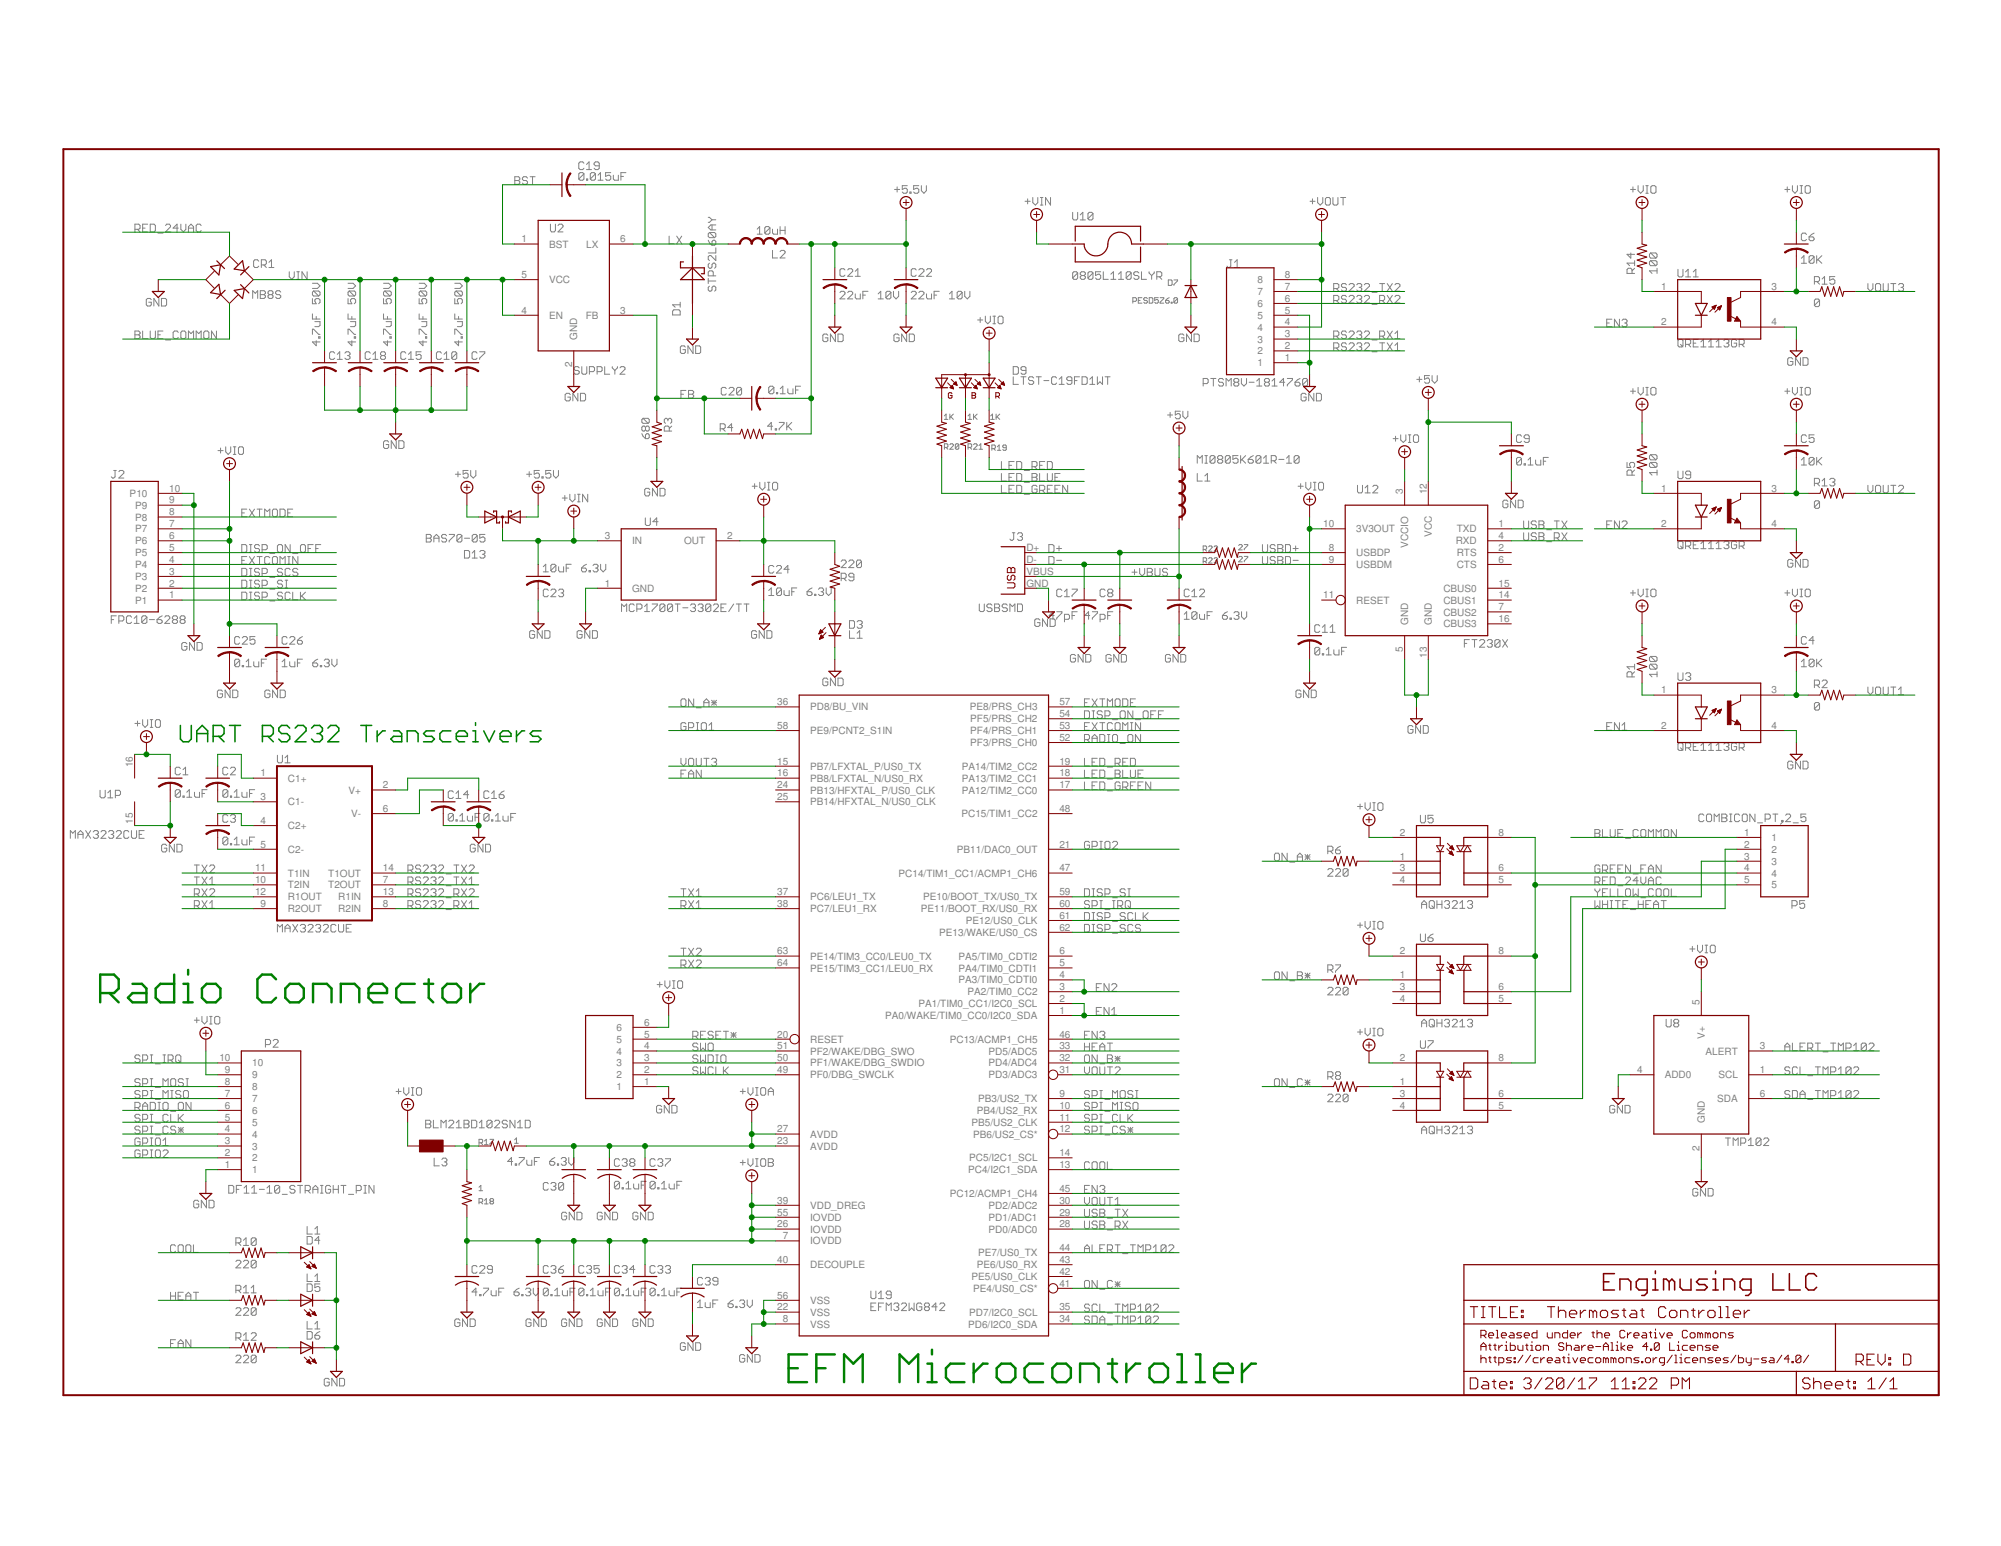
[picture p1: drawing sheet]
<svg xmlns="http://www.w3.org/2000/svg" width="279mm" height="216mm" viewBox="0 0 279 216" stroke-linecap="round" stroke-linejoin="round" font-family="sans-serif">
<defs><g id="words">
<g font-size="1.4" fill="#808080">
<text x="72.8" y="33.9">1</text>
<text x="76.7" y="34.6">BST</text>
<text x="81.8" y="34.6">LX</text>
<text x="86.6" y="33.9">6</text>
<text x="72.8" y="38.8">5</text>
<text x="76.7" y="39.6">VCC</text>
<text x="175.6" y="41.2">7</text>
<text x="175.6" y="39.6">8</text>
<text x="179.4" y="40.5">7</text>
<text x="179.4" y="38.8">8</text>
<text x="231.9" y="40.5">1</text>
<text x="247.4" y="40.5">3</text>
<text x="72.8" y="43.8">4</text>
<text x="76.7" y="44.5">EN</text>
<text x="80.6" y="47.5" transform="rotate(-90 80.6 47.5)">GND</text>
<text x="81.8" y="44.5">FB</text>
<text x="86.6" y="43.8">3</text>
<text x="175.6" y="47.8">3</text>
<text x="175.6" y="46.2">4</text>
<text x="175.6" y="44.5">5</text>
<text x="175.6" y="42.9">6</text>
<text x="179.4" y="47.1">3</text>
<text x="179.4" y="45.5">4</text>
<text x="179.4" y="43.8">5</text>
<text x="179.4" y="42.1">6</text>
<text x="231.9" y="45.5">2</text>
<text x="247.4" y="45.5">4</text>
<text x="79.9" y="51.3" transform="rotate(-90 79.9 51.3)">2</text>
<text x="175.6" y="51.2">1</text>
<text x="175.6" y="49.5">2</text>
<text x="179.4" y="50.4">1</text>
<text x="179.4" y="48.8">2</text>
<text x="18.1" y="69.4">P10</text>
<text x="18.9" y="71">P9</text>
<text x="23.6" y="68.7">10</text>
<text x="23.6" y="70.3">9</text>
<text x="23.6" y="72">8</text>
<text x="195.9" y="69" transform="rotate(-90 195.9 69)">3</text>
<text x="199.2" y="69" transform="rotate(-90 199.2 69)">12</text>
<text x="231.9" y="68.7">1</text>
<text x="247.4" y="68.7">3</text>
<text x="18.9" y="72.7">P8</text>
<text x="18.9" y="74.4">P7</text>
<text x="18.9" y="76">P6</text>
<text x="18.9" y="77.7">P5</text>
<text x="23.6" y="73.6">7</text>
<text x="23.6" y="75.3">6</text>
<text x="23.6" y="76.9">5</text>
<text x="84.4" y="75.3">3</text>
<text x="88.3" y="76">IN</text>
<text x="95.5" y="76">OUT</text>
<text x="101.5" y="75.3">2</text>
<text x="143.3" y="76.9">D+</text>
<text x="184.8" y="73.6">10</text>
<text x="185.5" y="76.9">8</text>
<text x="189.4" y="74.4">3V3OUT</text>
<text x="189.4" y="77.7">USBDP</text>
<text x="196.6" y="76.5" transform="rotate(-90 196.6 76.5)">VCCIO</text>
<text x="199.9" y="75" transform="rotate(-90 199.9 75)">VCC</text>
<text x="203.3" y="76">RXD</text>
<text x="203.4" y="77.7">RTS</text>
<text x="203.4" y="74.4">TXD</text>
<text x="209.2" y="76.9">2</text>
<text x="209.2" y="75.3">4</text>
<text x="209.2" y="73.6">1</text>
<text x="231.9" y="73.6">2</text>
<text x="247.4" y="73.6">4</text>
<text x="18.9" y="79.3">P4</text>
<text x="18.9" y="81">P3</text>
<text x="18.9" y="82.6">P2</text>
<text x="23.6" y="78.6">4</text>
<text x="23.6" y="80.3">3</text>
<text x="23.6" y="81.9">2</text>
<text x="23.6" y="83.6">1</text>
<text x="84.4" y="81.9">1</text>
<text x="88.3" y="82.6">GND</text>
<text x="143.3" y="78.6">D-</text>
<text x="143.3" y="81.9">GND</text>
<text x="143.3" y="80.3">VBUS</text>
<text x="184.8" y="83.6">11</text>
<text x="185.5" y="78.6">9</text>
<text x="189.4" y="79.3">USBDM</text>
<text x="201.5" y="82.6">CBUS0</text>
<text x="203.4" y="79.3">CTS</text>
<text x="209.2" y="81.9">15</text>
<text x="209.2" y="83.6">14</text>
<text x="209.2" y="78.6">6</text>
<text x="18.9" y="84.3">P1</text>
<text x="189.4" y="84.3">RESET</text>
<text x="196.6" y="87.2" transform="rotate(-90 196.6 87.2)">GND</text>
<text x="199.9" y="87.2" transform="rotate(-90 199.9 87.2)">GND</text>
<text x="201.5" y="84.3">CBUS1</text>
<text x="201.5" y="86">CBUS2</text>
<text x="201.5" y="87.6">CBUS3</text>
<text x="209.2" y="85.2">7</text>
<text x="209.2" y="86.9">16</text>
<text x="195.9" y="91.1" transform="rotate(-90 195.9 91.1)">5</text>
<text x="199.2" y="91.8" transform="rotate(-90 199.2 91.8)">13</text>
<text x="108.5" y="98.5">36</text>
<text x="108.5" y="101.8">58</text>
<text x="113.1" y="99.2">PD8/BU_VIN</text>
<text x="135.4" y="99.2">PE8/PRS_CH3</text>
<text x="135.5" y="100.9">PF5/PRS_CH2</text>
<text x="147.9" y="98.5">57</text>
<text x="147.9" y="101.8">53</text>
<text x="147.9" y="100.1">54</text>
<text x="231.9" y="96.8">1</text>
<text x="231.9" y="101.8">2</text>
<text x="247.4" y="96.8">3</text>
<text x="247.4" y="101.8">4</text>
<text x="18.6" y="107.1" transform="rotate(-90 18.6 107.1)">16</text>
<text x="108.5" y="106.8">15</text>
<text x="113.1" y="107.5">PB7/LFXTAL_P/US0_TX</text>
<text x="113.1" y="102.5">PE9/PCNT2_S1IN</text>
<text x="134.3" y="107.5">PA14/TIM2_CC2</text>
<text x="135.5" y="104.2">PF3/PRS_CH0</text>
<text x="135.5" y="102.5">PF4/PRS_CH1</text>
<text x="147.9" y="106.8">19</text>
<text x="147.9" y="103.5">52</text>
<text x="36.4" y="108.4">1</text>
<text x="36.4" y="111.7">3</text>
<text x="40.2" y="109.2">C1+</text>
<text x="40.2" y="112.5">C1-</text>
<text x="48.7" y="110.8">V+</text>
<text x="53.5" y="110.1">2</text>
<text x="53.5" y="113.4">6</text>
<text x="108.5" y="108.4">16</text>
<text x="108.5" y="110.1">24</text>
<text x="108.5" y="111.7">25</text>
<text x="113.1" y="109.2">PB8/LFXTAL_N/US0_RX</text>
<text x="113.1" y="110.8">PB13/HFXTAL_P/US0_CLK</text>
<text x="113.1" y="112.5">PB14/HFXTAL_N/US0_CLK</text>
<text x="134.3" y="110.8">PA12/TIM2_CC0</text>
<text x="134.3" y="109.2">PA13/TIM2_CC1</text>
<text x="147.9" y="110.1">17</text>
<text x="147.9" y="108.4">18</text>
<text x="147.9" y="113.4">48</text>
<text x="18.6" y="115" transform="rotate(-90 18.6 115)">15</text>
<text x="36.4" y="115.1">4</text>
<text x="36.4" y="118.4">5</text>
<text x="40.2" y="115.8">C2+</text>
<text x="40.2" y="119.1">C2-</text>
<text x="49" y="114.1">V-</text>
<text x="133.6" y="119.1">PB11/DAC0_OUT</text>
<text x="134.3" y="114.1">PC15/TIM1_CC2</text>
<text x="147.9" y="118.4">21</text>
<text x="195.5" y="116.7">2</text>
<text x="209.2" y="116.7">8</text>
<text x="243.5" y="116.7">1</text>
<text x="243.5" y="118.4">2</text>
<text x="247.4" y="117.4">1</text>
<text x="247.4" y="119.1">2</text>
<text x="35.6" y="125">12</text>
<text x="35.6" y="121.7">11</text>
<text x="35.6" y="123.3">10</text>
<text x="40.2" y="125.7">R1OUT</text>
<text x="40.2" y="122.4">T1IN</text>
<text x="40.2" y="124.1">T2IN</text>
<text x="45.8" y="122.4">T1OUT</text>
<text x="45.8" y="124.1">T2OUT</text>
<text x="47.2" y="125.7">R1IN</text>
<text x="53.5" y="125">13</text>
<text x="53.5" y="121.7">14</text>
<text x="53.5" y="123.3">7</text>
<text x="108.5" y="125">37</text>
<text x="113.1" y="125.7">PC6/LEU1_TX</text>
<text x="125.5" y="122.4">PC14/TIM1_CC1/ACMP1_CH6</text>
<text x="128.9" y="125.7">PE10/BOOT_TX/US0_TX</text>
<text x="147.9" y="121.7">47</text>
<text x="147.9" y="125">59</text>
<text x="195.5" y="120">1</text>
<text x="195.5" y="121.7">3</text>
<text x="195.5" y="123.3">4</text>
<text x="209.2" y="123.3">5</text>
<text x="209.2" y="121.7">6</text>
<text x="243.5" y="120">3</text>
<text x="243.5" y="121.7">4</text>
<text x="243.5" y="123.3">5</text>
<text x="247.4" y="120.8">3</text>
<text x="247.4" y="122.4">4</text>
<text x="247.4" y="124.1">5</text>
<text x="36.4" y="126.7">9</text>
<text x="40.2" y="127.4">R2OUT</text>
<text x="47.2" y="127.4">R2IN</text>
<text x="53.5" y="126.7">8</text>
<text x="108.5" y="126.7">38</text>
<text x="113.1" y="127.4">PC7/LEU1_RX</text>
<text x="128.6" y="127.4">PE11/BOOT_RX/US0_RX</text>
<text x="131.1" y="130.7">PE13/WAKE/US0_CS</text>
<text x="134.9" y="129">PE12/US0_CLK</text>
<text x="147.9" y="126.7">60</text>
<text x="147.9" y="128.3">61</text>
<text x="147.9" y="130">62</text>
<text x="108.5" y="133.3">63</text>
<text x="108.5" y="134.9">64</text>
<text x="113.1" y="134">PE14/TIM3_CC0/LEU0_TX</text>
<text x="113.1" y="135.7">PE15/TIM3_CC1/LEU0_RX</text>
<text x="133.9" y="137.3">PA3/TIM0_CDTI0</text>
<text x="133.9" y="135.7">PA4/TIM0_CDTI1</text>
<text x="133.9" y="134">PA5/TIM0_CDTI2</text>
<text x="147.9" y="136.6">4</text>
<text x="147.9" y="134.9">5</text>
<text x="147.9" y="133.3">6</text>
<text x="195.5" y="136.6">1</text>
<text x="195.5" y="133.3">2</text>
<text x="209.2" y="133.3">8</text>
<text x="86.1" y="144">6</text>
<text x="89.9" y="143.2">6</text>
<text x="123.6" y="142.3">PA0/WAKE/TIM0_CC0/I2C0_SDA</text>
<text x="128.3" y="140.6">PA1/TIM0_CC1/I2C0_SCL</text>
<text x="135.1" y="139">PA2/TIM0_CC2</text>
<text x="147.9" y="141.6">1</text>
<text x="147.9" y="139.9">2</text>
<text x="147.9" y="138.3">3</text>
<text x="195.5" y="138.3">3</text>
<text x="195.5" y="139.9">4</text>
<text x="209.2" y="139.9">5</text>
<text x="209.2" y="138.3">6</text>
<text x="237.3" y="140.3" transform="rotate(-90 237.3 140.3)">5</text>
<text x="30.6" y="148.2">10</text>
<text x="31.4" y="149.9">9</text>
<text x="35.2" y="148.9">10</text>
<text x="86.1" y="145.6">5</text>
<text x="86.1" y="147.3">4</text>
<text x="86.1" y="148.9">3</text>
<text x="89.9" y="144.9">5</text>
<text x="89.9" y="146.5">4</text>
<text x="89.9" y="148.2">3</text>
<text x="89.9" y="149.9">2</text>
<text x="108.5" y="149.9">49</text>
<text x="108.5" y="148.2">50</text>
<text x="108.5" y="146.5">51</text>
<text x="108.5" y="144.9">20</text>
<text x="113.1" y="148.9">PF1/WAKE/DBG_SWDIO</text>
<text x="113.1" y="147.3">PF2/WAKE/DBG_SWO</text>
<text x="113.1" y="145.6">RESET</text>
<text x="132.6" y="145.6">PC13/ACMP1_CH5</text>
<text x="138" y="148.9">PD4/ADC4</text>
<text x="138" y="147.3">PD5/ADC5</text>
<text x="147.9" y="144.9">46</text>
<text x="147.9" y="149.9">31</text>
<text x="147.9" y="148.2">32</text>
<text x="147.9" y="146.5">33</text>
<text x="195.5" y="148.2">2</text>
<text x="209.2" y="148.2">8</text>
<text x="228.6" y="149.9">4</text>
<text x="238.1" y="145.1" transform="rotate(-90 238.1 145.1)">V+</text>
<text x="238.2" y="147.3">ALERT</text>
<text x="245.7" y="146.5">3</text>
<text x="245.7" y="149.9">1</text>
<text x="31.4" y="154.8">6</text>
<text x="31.4" y="153.2">7</text>
<text x="31.4" y="151.5">8</text>
<text x="35.2" y="155.6">6</text>
<text x="35.2" y="153.9">7</text>
<text x="35.2" y="152.2">8</text>
<text x="35.2" y="150.6">9</text>
<text x="86.1" y="150.6">2</text>
<text x="86.1" y="152.2">1</text>
<text x="89.9" y="151.5">1</text>
<text x="113.1" y="150.6">PF0/DBG_SWCLK</text>
<text x="136.4" y="155.6">PB4/US2_RX</text>
<text x="136.6" y="153.9">PB3/US2_TX</text>
<text x="138" y="150.6">PD3/ADC3</text>
<text x="147.9" y="153.2">9</text>
<text x="147.9" y="154.8">10</text>
<text x="195.5" y="151.5">1</text>
<text x="195.5" y="153.2">3</text>
<text x="195.5" y="154.8">4</text>
<text x="209.2" y="154.8">5</text>
<text x="209.2" y="153.2">6</text>
<text x="232.5" y="150.6">ADD0</text>
<text x="239.8" y="153.9">SDA</text>
<text x="240" y="150.6">SCL</text>
<text x="245.7" y="153.2">6</text>
<text x="31.4" y="161.5">2</text>
<text x="31.4" y="159.8">3</text>
<text x="31.4" y="158.1">4</text>
<text x="31.4" y="156.5">5</text>
<text x="35.2" y="160.5">3</text>
<text x="35.2" y="158.9">4</text>
<text x="35.2" y="157.2">5</text>
<text x="108.5" y="159.8">23</text>
<text x="108.5" y="158.1">27</text>
<text x="113.1" y="160.5">AVDD</text>
<text x="113.1" y="158.9">AVDD</text>
<text x="135.7" y="157.2">PB5/US2_CLK</text>
<text x="135.9" y="158.9">PB6/US2_CS*</text>
<text x="147.9" y="156.5">11</text>
<text x="147.9" y="158.1">12</text>
<text x="147.9" y="161.5">14</text>
<text x="237.3" y="160.7" transform="rotate(-90 237.3 160.7)">2</text>
<text x="238.1" y="156.9" transform="rotate(-90 238.1 156.9)">GND</text>
<text x="31.4" y="163.1">1</text>
<text x="35.2" y="163.8">1</text>
<text x="35.2" y="162.2">2</text>
<text x="132.6" y="167.2">PC12/ACMP1_CH4</text>
<text x="135.2" y="163.8">PC4/I2C1_SDA</text>
<text x="135.3" y="162.2">PC5/I2C1_SCL</text>
<text x="147.9" y="163.1">13</text>
<text x="147.9" y="166.4">45</text>
<text x="108.5" y="171.4">26</text>
<text x="108.5" y="169.7">55</text>
<text x="108.5" y="168.1">39</text>
<text x="109.3" y="173.1">7</text>
<text x="113.1" y="173.8">IOVDD</text>
<text x="113.1" y="172.1">IOVDD</text>
<text x="113.1" y="170.5">IOVDD</text>
<text x="113.1" y="168.8">VDD_DREG</text>
<text x="138" y="172.1">PD0/ADC0</text>
<text x="138" y="170.5">PD1/ADC1</text>
<text x="138" y="168.8">PD2/ADC2</text>
<text x="147.9" y="171.4">28</text>
<text x="147.9" y="169.7">29</text>
<text x="147.9" y="168.1">30</text>
<text x="108.5" y="176.4">40</text>
<text x="113.1" y="177.1">DECOUPLE</text>
<text x="135.7" y="178.8">PE5/US0_CLK</text>
<text x="136.4" y="177.1">PE6/US0_RX</text>
<text x="136.6" y="175.4">PE7/US0_TX</text>
<text x="147.9" y="179.7">41</text>
<text x="147.9" y="178">42</text>
<text x="147.9" y="176.4">43</text>
<text x="147.9" y="174.7">44</text>
<text x="108.5" y="183">22</text>
<text x="108.5" y="181.3">56</text>
<text x="109.3" y="184.7">8</text>
<text x="113.1" y="185.4">VSS</text>
<text x="113.1" y="183.7">VSS</text>
<text x="113.1" y="182.1">VSS</text>
<text x="135.2" y="185.4">PD6/I2C0_SDA</text>
<text x="135.3" y="183.7">PD7/I2C0_SCL</text>
<text x="135.9" y="180.4">PE4/US0_CS*</text>
<text x="147.9" y="184.7">34</text>
<text x="147.9" y="183">35</text>
</g>
</g></defs>
<g fill="none" stroke="#808080" stroke-width=".14">
<path d="M18.8 32h.6l.2-.1v-.4l-.2-.2h-.6v1.1M19.2 32l.4 .4M19.9 31.9h.4M20.6 31.3h-.7v1.1h.7M21 31.3h.5l.2 .2v.7l-.2 .2h-.5zM22.1 32.6h.7M23.1 31.5l.2-.2h.3l.2 .2v.2l-.7 .7h.7M24.9 31.9h-.7l.5-.6v1.1M25.3 31.3v.7l.3 .4 .4-.4v-.7M26.3 31.9h.7M26.3 32.4v-.7l.4-.4 .3 .4v.7M28.1 31.5l-.2-.2h-.3l-.2 .2v.7l.2 .2h.3l.2-.2"/>
<path d="M36.1 36.5l-.2-.2h-.3l-.2 .2v.7l.2 .2h.3l.2-.2M36.5 37h.5l.2-.2v-.3l-.2-.2h-.5v1.1M36.8 37l.4 .4M37.5 37.4h.7M37.5 36.6l.4-.3v1.1M40.4 38v.7l.3 .3 .4-.3v-.7M41.4 38h.4M41.4 39h.4M41.6 38v1M42.9 38v1l-.7-1v1M43.6 39.6h.7l.4 .3-.4 .4h-.7M48.6 39.6h.7l.4 .3-.4 .4h-.7"/>
<path d="M53.6 39.6h.7l.3 .3-.3 .4h-.7M58.5 39.6h.7l.4 .3-.4 .4h-.7M63.5 39.6h.7l.4 .3-.4 .4h-.7M71.9 24.7h.5l.2 .2v.1l-.2 .2 .2 .2v.2l-.2 .1h-.5zM71.9 25.2h.5M73.7 24.9l-.2-.2h-.4l-.2 .2v.1l.2 .2h.4l.2 .2v.2l-.2 .1h-.4l-.2-.1M74 24.7h.7M74.4 24.7v1M76.9 31.3v.9l.1 .2h.4l.2-.2v-.9M77.9 31.5l.2-.2h.3l.2 .2v.2l-.7 .7h.7M81.5 22.8l-.1-.2h-.4l-.2 .2v.7l.2 .2h.4l.1-.2M81.5 24.3l-.1-.2h-.4l-.2 .2v.7"/>
<path d="M81.5 24.3v.7l-.1 .2h-.4l-.2-.2M81.5 24.3l-.7 .7M81.9 25h.2v.2h-.2zM81.9 23l.4-.4v1.1M81.9 23.7h.7M83.1 24.3l-.1-.2h-.4l-.2 .2v.7M83.1 24.3v.7l-.1 .2h-.4l-.2-.2M83.1 24.3l-.7 .7M83.5 24.5l.3-.4v1.1M83.5 25.2h.7M83.7 23.2h-.6l-.1-.2v-.2l.1-.2h.4l.2 .2v.7l-.2 .2h-.4l-.1-.2M85.3 24.1h-.7v.5l.3-.1h.2l.2 .1v.4l-.2 .2h-.4l-.1-.2"/>
<path d="M85.6 24.5v.5l.2 .2h.5v-.7M86.7 24.6h.4M87.4 24.1h-.7v1.1M93.4 33v1h.7M94.5 33l.7 1M95.2 33l-.7 1M98.9 38.9v.7M98.9 39.2h1M98.9 33.5l.2 .4 .3 .3M98.9 30.4h.2l.3 .3M99.1 40l-.2 .1v.4l.2 .2h.2l.1-.2v-.4l.2-.1h.2l.1 .1v.4l-.1 .2M99.1 32.5l-.2 .2v.3l.2 .2h.7"/>
<path d="M99.1 36.7l-.2 .2v.4l.2 .2h.2l.1-.2v-.4l.2-.2h.2l.1 .2v.4l-.1 .2M99.1 32.5h.7l.1 .2v.3l-.1 .2M99.1 32.5l.7 .7M99.4 31.4v.7M99.4 33.7l.2-.2h.2l.1 .2v.4l-.1 .1h-.4zM99.4 30.7l-.3 .4h-.2M99.4 30.7h.5M99.6 38.5v-.5l-.2-.2h-.3l-.2 .2v.5h1M99.9 35.7v.7l-.6-.7h-.2l-.2 .2v.3l.2 .2M99.9 34.6v.7h-1M99.9 31.4h-.6l-.4 .4 .4 .3h.6M105.7 32l.4-.4v1.1"/>
<path d="M105.7 32.7h.7M107.5 31.8v.7l-.2 .2h-.3l-.2-.2M107.5 31.8l-.2-.2h-.3l-.2 .2v.7M107.5 31.8l-.7 .7M107.9 32v.5l.1 .2h.6v-.7M107.9 35v1h.7M108.9 31.6v1.1M108.9 32.2h.7M108.9 35.1l.2-.1h.4l.1 .1v.2l-.7 .7h.7M109.6 31.6v1.1M118 37.7l-.2-.2h-.3l-.2 .2v.7l.2 .2h.3l.2-.2M118.4 37.7l.1-.2h.4l.2 .2v.2l-.7 .7h.7"/>
<path d="M119.4 38.6h.7M119.4 37.9l.4-.4v1.1M124.9 26.5h.7M125.3 26.1v.7M126.7 25.9h-.7v.6l.3-.2h.2l.2 .2v.3l-.2 .2h-.3l-.2-.2M127 26.8h.2v.2h-.2zM127.9 37.7l-.1-.2h-.4l-.2 .2v.7l.2 .2h.4l.1-.2M128.3 37.7l.2-.2h.3l.2 .2v.2l-.7 .7h.7M128.3 25.9h-.7v.6l.3-.2h.2l.2 .2v.3l-.2 .2h-.3l-.2-.2M128.7 25.9v.7l.3 .4 .3-.4v-.7M129.4 37.7l.1-.2h.4l.2 .2v.2l-.7 .7h.7M143.1 28.1h.7"/>
<path d="M143.5 27.8v.7M144.2 27.6v.7l.4 .3 .3-.3v-.7M145.3 27.6h.3M145.3 28.6h.3M145.5 27.6v1M146.7 27.6v1l-.7-1v1M149.8 29.7v.8l.1 .2h.4l.2-.2v-.8M150.5 38.1l-.2-.1h-.4l-.1 .1v.7M150.5 38.1v.7l-.2 .2h-.4l-.1-.2M150.5 38.1l-.7 .7M150.8 30.7h.8M150.8 30l.4-.3v1"/>
<path d="M151 38.5l-.2-.2v-.2l.2-.1h.4l.2 .1v.2l-.2 .2M151 38.5l-.2 .2v.1l.2 .2h.4l.2-.2v-.1l-.2-.2M151 38.5h.4M152.6 38.1l-.2-.1h-.3l-.2 .1v.7M152.6 38.1v.7l-.2 .2h-.3l-.2-.2M152.6 29.8l-.2-.1h-.3l-.2 .1v.7M152.6 29.8v.7l-.2 .2h-.3l-.2-.2M152.6 38.1l-.7 .7M152.6 29.8l-.7 .7M153.7 38h-.7v.5l.3-.2h.2l.2 .2v.3l-.2 .2h-.4l-.1-.2M154.1 38v1h.6M155.1 39h.7"/>
<path d="M155.1 38.3l.4-.3v1M156.2 39h.7M156.2 38.3l.3-.3v1M157.9 38.1l-.1-.1h-.4l-.2 .1v.7M157.9 38.1v.7l-.1 .2h-.4l-.2-.2M157.9 38.1l-.7 .7M159 38.1l-.2-.1h-.3l-.2 .1v.2l.2 .2h.3l.2 .2v.1l-.2 .2h-.3l-.2-.2M159.4 38v1h.7M160.4 38v.1l.4 .4M160.8 38.5v.5M161.2 38v.1l-.4 .4M161.5 38.7h.6l.1-.2v-.4l-.1-.1h-.6v1"/>
<path d="M161.9 38.7l.3 .3M163.1 39.1h.4l.2 .1v.5l-.2 .2h-.4zM163.9 39.1h.5v.1l-.5 .5v.2M171.7 36.3h.3M171.9 36.3v.9l-.2 .2h-.2l-.2-.2M172.4 36.6l.3-.3v1.1M172.4 37.4h.7M182.9 28.1h.7M183.3 27.8v.7M184 27.6v.7l.3 .3 .4-.3v-.7M185.2 27.6h.4l.2 .2v.7l-.2 .1h-.4l-.1-.1v-.7zM186.1 27.6v.9l.2 .1h.3l.2-.1v-.9"/>
<path d="M187.2 27.6h.7M187.5 27.6v1M188 39.8l-.2-.2h-.3l-.2 .2v.2l.2 .1h.3l.2 .2v.2l-.2 .2h-.3l-.2-.2M188.4 39.8l.2-.2h.3l.2 .2v.2l-.7 .7h.7M189.4 39.8l.2-.2h.4l.1 .2v.2l-.1 .1M190.5 39.8l.2-.2h.3l.2 .2v.2l-.7 .7h.7M192.6 39.6h.7M193 39.6v1.1M193.7 39.6l.7 1.1M194.4 39.6l-.7 1.1M194.8 39.8l.1-.2h.4l.2 .2v.2l-.7 .7h.7M227.7 26.5h.7"/>
<path d="M227.7 35.3v.7l-.5-.5h1M227.9 38.2v-.5l-.2-.2h-.3l-.2 .2v.5h1M228 26.1v.7M228.2 36.7h-1l.3 .4M228.2 36.4v.7M228.2 37.5l-.3 .3M228.7 25.9v.7l.4 .4 .3-.4v-.7M229.8 27h.3M229.8 25.9h.3M230 25.9v1.1M230.5 35.3h.7l.2 .2v.4l-.2 .1M230.5 36.4h.7l.2 .2v.3l-.2 .2"/>
<path d="M230.5 35.3l-.2 .2v.4l.2 .1h.7M230.5 36.4l-.2 .2v.3l.2 .2h.7M230.5 36.4l.7 .7M230.5 35.3l.7 .7M230.5 26.1l.2-.2h.3l.2 .2v.7l-.2 .2h-.3l-.2-.2zM231.4 37.8h-1.1l.4 .4M231.4 37.5v.7M234.3 37.6v.9l.2 .2h.3l.2-.2v-.9M235.4 38.7h.7M235.4 38l.3-.4v1.1M236.4 38.7h.7M236.4 38l.4-.4v1.1"/>
<path d="M249.2 26.5h.7M249.6 26.1v.7M250.3 25.9v.7l.3 .4 .4-.4v-.7M251.3 27h.4M251.3 25.9h.4M251.5 36.8h.7M251.5 25.9v1.1M251.5 36.1l.4-.4v1.1M252.2 25.9h.4l.2 .2v.7l-.2 .2h-.4l-.1-.2v-.7zM252.2 32.7l-.1-.1h-.4l-.2 .1v.7l.2 .2h.4l.1-.2M252.6 33.1h.5l.2 .2v.1l-.2 .2h-.3l-.2-.2zM253.3 35.9v.7l-.2 .2h-.3l-.2-.2"/>
<path d="M253.3 35.9l-.2-.2h-.3l-.2 .2v.7M253.3 35.9l-.7 .7M253.3 32.6l-.7 .5M253.3 39.3h.6l.2-.1v-.4l-.2-.2h-.6v1.1M253.7 35.7v1.1M253.7 39.3l.4 .4M253.8 36.2l.6 .6M254.4 35.7l-.7 .7M254.4 39l.4-.4v1.1M254.4 39.7h.7M256.2 38.6h-.7v.6l.5-.2 .2 .2v.3l-.2 .2h-.3l-.2-.2M260.8 39.6v.7l.4 .4 .3-.4v-.7"/>
<path d="M261.9 39.8l.1-.2h.4l.2 .2v.7l-.2 .2h-.4l-.1-.2zM263 39.6v.9l.1 .2h.4l.2-.2v-.9M264 39.6h.7M264.4 39.6v1.1M265.1 39.8l.2-.2h.3l.2 .2v.2l-.2 .1M18.8 46.2h.6l.2 .2v.2l-.2 .2 .2 .1v.2l-.2 .2h-.6zM18.8 46.8h.6M19.9 46.2v1.1h.7M21 46.2v.9l.1 .2h.4l.2-.2v-.9M21.1 41.8l-.1-.1h-.4l-.2 .1v.8l.2 .1h.4l.1-.1v-.4h-.3M22.1 46.8h.3M22.2 41.7v1l-.7-1v1"/>
<path d="M22.5 41.7h.6l.2 .1v.8l-.2 .1h-.6zM22.8 46.2h-.7v1.1h.7M23.1 47.5h.7M24.9 46.4l-.2-.2h-.3l-.2 .2v.7l.2 .2h.3l.2-.2M25.4 46.2h.4l.2 .2v.7l-.2 .2h-.4l-.1-.2v-.7zM26.3 47.3v-1.1l.4 .4 .3-.4v1.1M27.4 47.3v-1.1l.3 .4 .4-.4v1.1M28.4 46.4l.2-.2h.4l.2 .2v.7l-.2 .2h-.4l-.2-.2zM30.2 46.2v1.1l-.7-1.1v1.1M35.3 41.7v-1.1l.3 .4 .4-.4v1.1M36.3 40.6h.6l.2 .2v.2l-.2 .1 .2 .2v.2l-.2 .2h-.6zM36.3 41.1h.6"/>
<path d="M37.6 41.1l-.2-.1v-.2l.2-.2h.4l.1 .2v.2l-.1 .1M37.6 41.1l-.2 .2v.2l.2 .2h.4l.1-.2v-.2l-.1-.2M37.6 41.1h.4M39.2 40.8l-.2-.2h-.3l-.2 .2v.2l.2 .1h.3l.2 .2v.2l-.2 .2h-.3l-.2-.2M43.6 46.7v-.7h.2l.7 .7h.2M43.6 43.8v.8h1.1M43.6 41.7v.7h.6l-.2-.3v-.2l.2-.2h.3l.2 .2v.3l-.2 .2M43.8 40.6l-.2 .2v.4l.2 .1h.7M43.8 40.6h.7l.2 .2v.4l-.2 .1M43.8 40.6l.7 .7M44 44.9h.7v.5l-.2 .2h-.5M44.2 47.6v.7l-.6-.5h1.1"/>
<path d="M44.2 44.2v.4M44.5 47h.2v.2h-.2zM46.7 49.3l-.2-.2h-.3l-.2 .2v.7l.2 .2h.3l.2-.2M47.1 50.2h.7M47.1 49.5l.3-.4v1.1M48.2 49.3l.1-.2h.4l.2 .2v.2l-.2 .2M48.5 49.7h.2M48.6 46.7v-.7h.2l.7 .7h.2M48.6 43.8v.8h1.1M48.6 41.7v.7h.5l-.2-.3v-.2l.2-.2h.4l.2 .2v.3l-.2 .2M48.7 49.7l.2 .1v.2l-.2 .2h-.4l-.1-.2M48.8 40.6l-.2 .2v.4l.2 .1h.7"/>
<path d="M48.8 40.6h.7l.2 .2v.4l-.2 .1M48.8 40.6l.7 .7M48.9 44.9h.8v.5l-.2 .2h-.6M49.1 47.6v.7l-.5-.5h1.1M49.1 44.2v.4M49.5 47h.2v.2h-.2zM51.7 49.3l-.2-.2h-.3l-.2 .2v.7l.2 .2h.3l.2-.2M52.1 50.2h.7M52.1 49.5l.3-.4v1.1M53.3 49.7l-.2-.2v-.2l.2-.2h.4l.1 .2v.2l-.1 .2M53.3 49.7l-.2 .1v.2l.2 .2h.4l.1-.2v-.2l-.1-.1M53.3 49.7h.4"/>
<path d="M53.6 41.7v.7h.5l-.2-.3v-.2l.2-.2h.3l.2 .2v.3l-.2 .2M53.6 43.8v.8h1M53.6 46.7v-.7h.1l.7 .7h.2M53.7 40.6h.7l.2 .2v.4l-.2 .1M53.7 40.6l-.1 .2v.4l.1 .1h.7M53.7 40.6l.7 .7M53.9 44.9h.7v.5l-.2 .2h-.5M54.1 47.6v.7l-.5-.5h1M54.1 44.2v.4M54.4 47h.2v.2h-.2zM56.7 49.3l-.2-.2h-.4l-.1 .2v.7l.1 .2h.4l.2-.2M57 49.5l.4-.4v1.1"/>
<path d="M57 50.2h.7M58.5 46.7v-.7h.2l.7 .7h.2M58.5 43.8v.8h1.1M58.5 41.7v.7h.6l-.2-.3v-.2l.2-.2h.3l.2 .2v.3l-.2 .2M58.7 40.6l-.2 .2v.4l.2 .1h.7M58.7 40.6h.7l.2 .2v.4l-.2 .1M58.7 40.6l.7 .7M58.8 49.1h-.7v.6l.4-.2h.1l.2 .2v.3l-.2 .2h-.3l-.2-.2M58.9 44.9h.7v.5l-.2 .2h-.5M59.1 47.6v.7l-.6-.5h1.1M59.1 44.2v.4M59.4 47h.2v.2h-.2z"/>
<path d="M61.6 49.3l-.1-.2h-.4l-.2 .2v.7l.2 .2h.4l.1-.2M62 49.5l.4-.4v1.1M62 50.2h.7M63.5 41.7v.7h.5l-.1-.3v-.2l.1-.2h.4l.2 .2v.3l-.2 .2M63.5 46.7v-.7h.2l.7 .7h.2M63.5 43.8v.8h1.1M63.7 40.6h.7l.2 .2v.4l-.2 .1M63.7 40.6l-.2 .2v.4l.2 .1h.7M63.7 40.6l.7 .7M63.8 49.3v.7l-.2 .2h-.4l-.1-.2M63.8 49.3l-.2-.2h-.4l-.1 .2v.7M63.8 49.3l-.7 .7"/>
<path d="M63.9 44.9h.7v.5l-.2 .2h-.5M64 47.6v.7l-.5-.5h1.1M64 44.2v.4M64.4 47h.2v.2h-.2zM66.6 49.3l-.2-.2h-.3l-.2 .2v.7l.2 .2h.3l.2-.2M67 49.1h.7v.2l-.7 .7v.2M79.6 55.1l-.1-.2h-.4l-.2 .2v.7l.2 .2h.4l.1-.2v-.3h-.3M80.7 54.9v1.1l-.7-1.1v1.1M80.9 51.4l-.2-.2h-.4l-.1 .2v.2l.1 .1h.4l.2 .2v.2l-.2 .2h-.4l-.1-.2M81 54.9h.6l.2 .2v.7l-.2 .2h-.6zM81.2 51.2v.9l.2 .2h.4l.1-.2v-.9M82.3 51.9h.5l.2-.2v-.3l-.2-.2h-.5v1.1"/>
<path d="M83.4 51.9h.5l.2-.2v-.3l-.2-.2h-.5v1.1M84.4 51.2v1.1h.7M85.5 51.2v.2l.4 .3M85.9 51.7v.6M86.2 51.2v.2l-.3 .3M86.6 51.4l.1-.2h.4l.2 .2v.2l-.7 .7h.7M89.8 58.4h.7l.2 .2v.3l-.2 .2M89.8 58.4l-.2 .2v.3l.2 .2h.7M89.8 58.4l.7 .7M90.1 59.7l.2-.2h.2l.2 .2v.3l-.2 .2h-.2l-.2-.2M90.1 59.7v.3M90.1 59.7l-.1-.2h-.2l-.2 .2v.3l.2 .2h.2l.1-.2"/>
<path d="M93.3 58.6l-.2-.2h-.2l-.1 .2v.3l.1 .2M93.3 58.6l.2-.2h.1l.2 .2v.3l-.2 .2M93.3 58.6v.2M93.8 59.5l-.3 .3M94.1 43.3h.7l.2 .2v.5h-1.1v-.5zM95 42.2v.7M95 42.6h-1.1l.4 .3M95.1 55.1h.3M95.7 48.5l-.2-.2h-.3l-.2 .2v.7l.2 .2h.3l.2-.2v-.4h-.3M95.8 54.5h-.7v1.1M96.1 54.5h.6l.2 .2v.2l-.2 .2 .2 .1v.2l-.2 .2h-.6zM96.1 55.1h.6"/>
<path d="M96.8 48.3v1.1l-.7-1.1v1.1M97.1 48.3h.6l.1 .2v.7l-.1 .2h-.6zM100.6 59.9h.5l.2-.2v-.3l-.2-.2h-.5v1M100.9 59.9l.4 .3M101.4 54.3l-.2-.2h-.3l-.2 .2v.7l.2 .2h.3l.2-.2M101.8 54.3l.2-.2h.3l.2 .2v.2l-.7 .7h.7M102.3 59.7h-.7l.6-.5v1M103.5 54.3v.7l-.1 .2h-.4l-.2-.2M103.5 54.3l-.1-.2h-.4l-.2 .2v.7M103.5 54.3l-.7 .7M107.9 59.5h-.7l.5-.5v1M108.1 54.1l-.2-.2h-.4l-.2 .2v.7"/>
<path d="M108.1 54.1v.7l-.2 .2h-.4l-.2-.2M108.1 54.1l-.8 .7M108.2 59.9h.2v.1h-.2zM108.4 54.8h.2v.2h-.2zM108.8 59h.7v.2l-.7 .7v.1M108.9 55h.7M108.9 54.3l.4-.4v1.1M109.9 59v1M110 54.3v.5l.2 .2h.5v-.7M110 59.5l.6 .5M110.6 59l-.7 .7M111.1 54.5h.3"/>
<path d="M111.8 53.9h-.7v1.1M115.6 46.8l-.2-.1h-.3l-.2 .1v.7l.2 .2h.3l.2-.2v-.3h-.4M116.6 46.7v1l-.6-1v1M117 46.7h.6l.1 .1v.7l-.1 .2h-.6zM117.3 40.9l.2-.2h.3l.2 .2v.1l-.7 .7h.7M118.4 40.9l.1-.2h.4l.2 .2v.1l-.7 .7h.7M119.4 41v.6l.2 .1h.5v-.7M120.5 41.2h.3M121.2 40.7h-.7v1M122.6 41.7h.7M122.6 41l.4-.3v1M124.4 40.9l-.2-.2h-.3l-.2 .2v.7"/>
<path d="M124.4 40.9v.7l-.2 .1h-.3l-.2-.1M124.4 40.9l-.7 .7M124.8 40.7v.7l.3 .3 .4-.3v-.7M125.5 46.8l-.2-.1h-.3l-.2 .1v.7l.2 .2h.3l.2-.2v-.3h-.3M126.6 46.7v1l-.7-1v1M127 46.7h.5l.2 .1v.7l-.2 .2h-.5zM127.2 40.9l.2-.2h.4l.1 .2v.1l-.7 .7h.7M128.3 40.9l.2-.2h.3l.2 .2v.1l-.7 .7h.7M129.4 41v.6l.1 .1h.6v-.7M130.4 41.2h.4M131.1 40.7h-.7v1M131.9 58.6h.5"/>
<path d="M131.9 58.1l.2-.3v.8M132.6 41.7h.7M132.6 41l.3-.3v1M132.6 57.8v.8M132.8 58.2l.3 .4M133.1 57.8l-.5 .5M134.3 40.9l-.1-.2h-.4l-.2 .2v.7M134.3 40.9v.7l-.1 .1h-.4l-.2-.1M134.3 40.9l-.7 .7M134.7 40.7v.7l.4 .3 .3-.3v-.7M135.2 58.1l.2-.3v.8M135.2 58.6h.5"/>
<path d="M135.9 57.8v.8M136.1 58.2l.3 .4M136.4 57.8l-.5 .5M136.5 44.7h.7M136.9 44.3v.7M137.6 44.2v.7l.3 .3 .4-.3v-.7M138.3 58.1l.3-.3v.8M138.3 58.6h.5M138.6 45.2h.4M138.6 44.2h.4M138.8 44.2v1M139.1 57.8v.8"/>
<path d="M139.2 58.2l.4 .4M139.5 44.2h.4l.2 .1v.7l-.2 .2h-.4l-.1-.2v-.7zM139.6 57.8l-.5 .5M141.5 51.2h.5l.2 .2v.7l-.2 .2h-.5zM141.5 52.6v1.1h.7M142.6 52.6h.7M142.9 52.6v1.1M143.3 51.7h-.6l-.1-.1v-.2l.1-.2h.4l.2 .2v.7l-.2 .2h-.4l-.1-.2M144.3 52.8l-.2-.2h-.3l-.2 .2v.2l.2 .1h.3l.2 .2v.2l-.2 .2h-.3l-.2-.2M144.7 52.6h.7M145 52.6v1.1M145.8 53.1h.7"/>
<path d="M147.5 52.8l-.1-.2h-.4l-.2 .2v.7l.2 .2h.4l.1-.2M147.9 53l.4-.4v1.1M147.9 53.7h.7M149.7 53.1h-.6l-.2-.1v-.2l.2-.2h.4l.2 .2v.7l-.2 .2h-.4l-.2-.2M150 53.1h.4M150.7 52.6h-.7v1.1M151.1 52.6h.5l.2 .2v.7l-.2 .2h-.5zM152.2 53.7h.7M152.2 53l.3-.4v1.1M153.2 52.6v1.1l.4-.4 .3 .4v-1.1M154.3 52.6h.7M154.7 52.6v1.1"/>
<path d="M158.2 42.1h.4l.1-.1v-.3l-.1-.1h-.4v.7M158.9 42h.3M159.4 41.6h-.5v.7h.5M160.2 41.7l-.1-.1h-.3l-.1 .1 .1 .3h.3l.1 .1-.1 .2h-.3l-.1-.1M160.5 41.6h.3l.2 .1v.5l-.2 .1h-.3zM161.7 41.6h-.5v.4l.3-.2 .2 .2v.2l-.1 .1h-.2l-.2-.1M162 41.6h.5v.1l-.5 .5v.1h.5M162.8 42h.3l.2 .2-.2 .1h-.2l-.1-.1zM163 58h.7M163.3 41.6l-.5 .4M163.4 57.6v.7M163.5 42.2h.2v.1h-.2z"/>
<path d="M164.4 41.7l-.1-.1h-.3l-.1 .1v.5M164.4 41.7v.5l-.1 .1h-.3l-.1-.1M164.4 41.7l-.5 .5M164.8 57.4h-.7v.6l.5-.2 .2 .2v.3l-.2 .2h-.3l-.2-.2M165.2 57.4v.7l.3 .4 .4-.4v-.7M165.3 46.8l-.2-.1h-.3l-.2 .1v.7l.2 .2h.3l.2-.2v-.3h-.3M166.4 46.7v1l-.7-1v1M166.7 46.7h.6l.1 .1v.7l-.1 .2h-.6zM168 53.6h.5l.2-.2v-.4l-.2-.1h-.5v1M169.1 52.9h.7M169.4 52.9v1M170.8 53l-.1-.1h-.4l-.2 .1v.2l.2 .2h.4l.1 .2v.1l-.1 .2h-.4l-.2-.2"/>
<path d="M171.2 53.9v-1l.4 .3 .3-.3v1M172.4 53.4l-.1 .2v.1l.1 .2h.4l.2-.2v-.1l-.2-.2M172.4 53.4l-.1-.2v-.2l.1-.1h.4l.2 .1v.2l-.2 .2M172.4 53.4h.4M173.3 52.9v.7l.4 .3 .4-.3v-.7M174.4 53.4h.7M175.5 53.9h.7M175.5 53.2l.3-.3v1M176.7 53.4l-.1-.2v-.2l.1-.1h.4l.1 .1v.2l-.1 .2M176.7 53.4h.4M176.7 53.4l-.1 .2v.1l.1 .2h.4l.1-.2v-.1l-.1-.2M177.6 53.9h.7"/>
<path d="M177.6 53.2l.4-.3v1M179.4 53.4h-.7l.5-.5v1M179.7 52.9h.8v.1l-.8 .7v.2M180.8 53.4h.6l.1 .2v.1l-.1 .2h-.4l-.2-.2zM181.5 52.9l-.7 .5M182.4 55.1l-.2-.2h-.4l-.1 .2v.7l.1 .2h.4l.2-.2v-.3h-.4M182.6 53l-.2-.1h-.3l-.2 .1v.7M182.6 53v.7l-.2 .2h-.3l-.2-.2M182.6 53l-.7 .7M183.5 54.9v1.1l-.8-1.1v1.1M183.8 54.9h.5l.2 .2v.7l-.2 .2h-.5zM186.2 42h.6l.1-.2v-.4l-.1-.1h-.6v1"/>
<path d="M186.2 40.3h.6l.1-.2v-.3l-.1-.2h-.6v1.1M186.2 46.9h.6l.1-.1v-.4l-.1-.2h-.6v1.1M186.2 48.6h.6l.1-.2v-.3l-.1-.2h-.6v1.1M186.6 42l.3 .3M186.6 40.3l.3 .4M186.6 46.9l.3 .4M186.6 48.6l.3 .4M188 41.4l-.2-.1h-.3l-.2 .1v.2l.2 .2h.3l.2 .2v.1l-.2 .2h-.3l-.2-.2M188 48.1l-.2-.2h-.3l-.2 .2v.1l.2 .2h.3l.2 .2v.2l-.2 .2h-.3l-.2-.2M188 46.4l-.2-.2h-.3l-.2 .2v.2l.2 .2h.3l.2 .1v.2l-.2 .2h-.3l-.2-.2M188.4 41.4l.2-.1h.3l.2 .1v.2l-.7 .7h.7M188.4 46.4l.2-.2h.3l.2 .2v.2l-.7 .7h.7"/>
<path d="M188.4 48.1l.2-.2h.3l.2 .2v.1l-.7 .8h.7M189.4 48.1l.2-.2h.4l.1 .2v.1l-.1 .2M189.4 41.4l.2-.1h.4l.1 .1v.2l-.1 .2M189.4 46.4l.2-.2h.4l.1 .2v.2l-.1 .2M189.8 41.8h.2M189.8 40.1h.2M189.8 46.8h.2M189.8 48.4h.2M190 40.1l.1 .2v.2l-.1 .2h-.4l-.2-.2M190 41.8l.1 .2v.1l-.1 .2h-.4l-.2-.2M190 46.8l.1 .1v.2l-.1 .2h-.4l-.2-.2M190 48.4l.1 .2v.2l-.1 .2h-.4l-.2-.2"/>
<path d="M190.5 41.4l.2-.1h.3l.2 .1v.2l-.7 .7h.7M190.5 46.4l.2-.2h.3l.2 .2v.2l-.7 .7h.7M190.5 48.1l.2-.2h.3l.2 .2v.1l-.7 .8h.7M191.6 49.1h.7M191.6 42.5h.7M191.6 40.8h.7M191.6 47.5h.7M192.6 42h.6l.1-.2v-.4l-.1-.1h-.6v1M192.6 46.9h.6l.1-.1v-.4l-.1-.2h-.6v1.1M192.6 47.9h.7M193 42l.3 .3M193 47.9v1.1"/>
<path d="M193 46.9l.3 .4M193.7 41.3l.7 1M193.7 46.2l.7 1.1M193.7 47.9l.7 1.1M194.4 41.3l-.7 1M194.4 46.2l-.7 1.1M194.4 47.9l-.7 1.1M194.8 41.4l.1-.1h.4l.2 .1v.2l-.7 .7h.7M194.8 48.2l.3-.3v1.1M194.8 47.3h.7M194.8 46.6l.3-.4v1.1M194.8 49h.7"/>
<path d="M197.8 53h.7M198.2 52.6v.7M199.6 52.5h-.7v.5l.4-.2h.1l.2 .2v.3l-.2 .2h-.3l-.2-.2M200 52.5v.6l.3 .4 .4-.4v-.6M224.3 45.1h.4M225.1 44.6h-.8v1h.8M226.1 44.6v1l-.7-1v1M226.5 44.7l.2-.1h.3l.2 .1v.2l-.2 .2M226.8 45.1h.2M227 45.1l.2 .2v.2l-.2 .1h-.3l-.2-.1M227.7 54.6h.7M228 54.3v.7"/>
<path d="M228.7 54.1v.7l.4 .4 .3-.4v-.7M229.8 55.2h.3M229.8 54.1h.3M230 54.1v1.1M230.5 54.3l.2-.2h.3l.2 .2v.7l-.2 .2h-.3l-.2-.2zM234.5 47.4h.3l.2 .2v.7l-.2 .2h-.3l-.2-.2v-.7zM234.7 48.1l.3 .4M235.4 48.1h.5l.2-.2v-.3l-.2-.2h-.5v1.1M235.7 48.1l.4 .4M236.4 47.9h.4M237.1 47.4h-.7v1.1h.7M237.5 47.8l.3-.4v1.1"/>
<path d="M237.5 48.5h.7M238.6 47.8l.3-.4v1.1M238.6 48.5h.7M239.6 47.8l.4-.4v1.1M239.6 48.5h.7M240.7 47.6l.2-.2h.3l.2 .2v.2l-.2 .1M241 47.9h.2M241.2 47.9l.2 .2v.2l-.2 .2h-.3l-.2-.2M242.5 47.6l-.2-.2h-.4l-.1 .2v.7l.1 .2h.4l.2-.2v-.4h-.4M242.8 48.1h.6l.1-.2v-.3l-.1-.2h-.6v1.1M243.2 48.1l.3 .4M249.2 54.6h.7"/>
<path d="M249.6 54.3v.7M250.3 54.1v.7l.3 .4 .4-.4v-.7M250.3 50.1l-.2-.1h-.3l-.2 .1v.7l.2 .2h.3l.2-.2v-.3h-.3M251.3 55.2h.4M251.3 54.1h.4M251.4 50v1l-.7-1v1M251.5 54.1v1.1M251.8 50h.5l.2 .1v.7l-.2 .2h-.5zM252.2 54.1h.4l.2 .2v.7l-.2 .2h-.4l-.1-.2v-.7zM254.1 41.9l-.2-.1h-.4l-.2 .1v.8M254.1 41.9v.8l-.2 .1h-.4l-.2-.1M254.1 41.9l-.8 .8"/>
<path d="M265.4 40.1h.2M265.6 40.1l.2 .2v.2l-.2 .2h-.3l-.2-.2M15.9 65.7h.3M16.1 65.7v.9l-.2 .2h-.2l-.2-.2M16.6 65.9l.2-.2h.3l.2 .2v.2l-.7 .7h.7M30.4 62.9h.8M30.8 62.6v.7M31.5 62.4v.7l.4 .4 .3-.4v-.7M32.6 63.5h.3M32.6 62.4h.3M32.8 62.4v1.1M33.3 62.6l.2-.2h.3l.2 .2v.7l-.2 .2h-.3l-.2-.2z"/>
<path d="M33.8 76.1h.5l.2 .1v.7l-.2 .2h-.5zM33.8 78.3h.3M33.8 79.4h.5l.2 .1v.8l-.2 .1h-.5zM33.8 71.6h.3M34.5 77.7h-.7v1.1h.7M34.5 71.1h-.7v1.1h.7M34.8 76.1h.4M34.8 79.4h.4M34.8 77.7l.7 1.1M34.8 77.1h.4M34.8 71.1l.7 1.1M35 76.1v1"/>
<path d="M35 79.4v1M35.5 77.7l-.7 1.1M35.5 71.1l-.7 1.1M35.9 77.7h.7M35.9 71.1h.7M36.2 76.2l-.1-.1h-.4l-.2 .1v.2l.2 .2h.4l.1 .2v.1l-.1 .2h-.4l-.2-.2M36.2 79.5l-.1-.1h-.4l-.2 .1v.2l.2 .2h.4l.1 .2v.2l-.1 .1h-.4l-.2-.1M36.2 71.1v1.1M36.2 77.7v1.1M36.6 76.8h.5l.2-.2v-.4l-.2-.1h-.5v1M37 72.2v-1.1l.3 .3 .4-.3v1.1M37.7 77.9l-.2-.2h-.4l-.1 .2v.7l.1 .2h.4l.2-.2"/>
<path d="M37.7 77.3h.7M38 71.3l.2-.2h.4l.1 .2v.7l-.1 .2h-.4l-.2-.2zM38 77.9l.2-.2h.4l.1 .2v.7l-.1 .2h-.4l-.2-.2zM38.9 76.1h.4l.2 .1v.7l-.2 .2h-.4l-.2-.2v-.7zM39.1 71.1h.5l.2 .2v.7l-.2 .2h-.5zM39.1 78.8v-1.1l.4 .4 .3-.4v1.1M39.5 79.5l-.2-.1h-.4l-.2 .1v.2l.2 .2h.4l.2 .2v.2l-.2 .1h-.4l-.2-.1M40.2 78.8h.3M40.2 77.7h.3M40.2 71.6h.3M40.3 77.7v1.1M40.5 76.1v1l-.7-1v1"/>
<path d="M40.5 79.5l-.2-.1h-.3l-.2 .1v.8l.2 .1h.3l.2-.1M40.9 77.3h.7M40.9 71.1h-.7v1.1h.7M41.6 77.7v1.1l-.7-1.1v1.1M41.6 79.5l-.2-.1h-.3l-.2 .1v.2l.2 .2h.3l.2 .2v.2l-.2 .1h-.3l-.2-.1M42.1 76.1h.4l.2 .1v.7l-.2 .2h-.4l-.1-.2v-.7zM43 76.6h.4M43.7 76.1h-.7v1M44.1 76.6h.3M44.8 76.1h-.7v1M54.3 61.7l-.2-.1h-.4l-.1 .1v.7l.1 .2h.4l.2-.2v-.3h-.4M55.3 61.6v1l-.7-1v1"/>
<path d="M55.7 61.6h.5l.2 .1v.7l-.2 .2h-.5zM59.5 74.6h.5l.2 .2v.2l-.2 .2 .2 .2v.1l-.2 .2h-.5zM59.5 75.2h.5M60.6 75.2h.7M60.6 75.7v-.7l.3-.4 .4 .4v.7M62.4 74.8l-.2-.2h-.4l-.1 .2v.2l.1 .2h.4l.2 .2v.1l-.2 .2h-.4l-.1-.2M62.7 74.6h.7v.2l-.7 .7v.2M63.6 66.2h.7M63.9 65.9v.7M64.5 74.8l-.2-.2h-.3l-.2 .2v.7M64.5 74.8v.7l-.2 .2h-.3l-.2-.2M64.5 74.8l-.7 .7"/>
<path d="M64.9 75.2h.7M64.9 76.9h.5l.2 .1v.8l-.2 .1h-.5zM65.4 65.7h-.7v.5l.3-.1h.2l.2 .1v.4l-.2 .2h-.4l-.1-.2M65.7 65.7v.7l.4 .4 .3-.4v-.7M65.9 77.9h.7M65.9 77.2l.4-.3v1M66.6 74.8l-.1-.2h-.4l-.2 .2v.7M66.6 74.8v.7l-.1 .2h-.4l-.2-.2M66.6 74.8l-.7 .7M67 77l.2-.1h.3l.2 .1v.2l-.2 .2M67.4 77.4h.1M67.5 77.4l.2 .2v.2l-.2 .1h-.3l-.2-.1"/>
<path d="M67.7 74.6h-.7v.6l.4-.2h.1l.2 .2v.3l-.2 .2h-.3l-.2-.2M73.5 66.2h.7M73.9 65.9v.7M75.3 65.7h-.7v.5l.4-.1h.1l.2 .1v.4l-.2 .2h-.3l-.2-.2M75.7 66.6h.1v.2h-.1zM75.9 79.1l.3-.3v1.1M75.9 79.9h.7M76.9 65.7h-.7v.5l.4-.1h.1l.2 .1v.4l-.2 .2h-.3l-.2-.2M77.3 65.7v.7l.3 .4 .4-.4v-.7M77.6 79v.7l-.2 .2h-.3l-.2-.2M77.6 79l-.2-.2h-.3l-.2 .2v.7M77.6 79l-.7 .7"/>
<path d="M78 79.1v.6l.2 .2h.5v-.8M78.5 69.6h.7M78.9 69.2v.7M79.1 79.3h.3M79.6 69v.7l.3 .4 .4-.4v-.7M79.8 78.8h-.7v1.1M80.6 70.1h.4M80.6 69h.4M80.8 69v1.1M81.2 79.3h.5l.2 .2v.2l-.2 .2h-.3l-.2-.2zM81.9 78.8l-.7 .5M82.1 69v1.1l-.8-1.1v1.1"/>
<path d="M82.3 79.7h.1v.2h-.1zM82.8 79l.2-.2h.3l.2 .2v.1l-.2 .2M83.1 79.3h.2M83.3 79.3l.2 .2v.2l-.2 .2h-.3l-.2-.2M83.9 78.8v.7l.3 .4 .4-.4v-.7M89.6 60.6l.2 .3 .3 .4M90.1 72.3v.9l.2 .2h.3l.2-.2v-.9M90.1 60.7l.2-.1h.2l.2 .1v.4l-.2 .2h-.4zM90.7 68.4l-.1-.2h-.4l-.2 .2v.7l.2 .2h.4l.1-.2v-.4h-.3M91.8 68.2v1.1l-.7-1.1v1.1M91.9 72.9h-.7l.5-.6v1.1M92.2 68.2h.5l.2 .2v.7l-.2 .2h-.5z"/>
<path d="M93.5 60.2v-.5l-.2-.2h-.4l-.1 .2v.5h1M105 67.9h.7M105.4 67.5v.7M106.1 67.4v.7l.3 .3 .4-.3v-.7M107.2 68.4h.3M107.2 67.4h.3M107.3 67.4v1M108.1 67.4h.3l.2 .1v.7l-.2 .2h-.3l-.2-.2v-.7zM108.1 79.1l-.2-.1h-.4l-.2 .1v.7l.2 .2h.4l.2-.2M108.4 79.1l.2-.1h.3l.2 .1v.2l-.7 .7h.7M110.2 79.5h-.7l.5-.5v1M117.5 78.4l.1-.2h.4l.2 .2v.2l-.7 .7h.7"/>
<path d="M118.5 78.4l.2-.2h.3l.2 .2v.2l-.7 .7h.7M120.3 78.4v.7l-.2 .2h-.3l-.2-.2M120.3 78.4l-.2-.2h-.3l-.2 .2v.7M120.3 78.4l-.7 .7M131.9 62.5h.3l.2-.1v-.3l-.2-.1h-.3v.7M132.1 62.5l.3 .2M132.6 62.1l.2-.1h.2l.1 .1v.1l-.5 .5h.5M133.9 62.1l-.1-.1h-.3l-.1 .1v.5M133.9 62.1v.5l-.1 .1h-.3l-.1-.1M133.9 62.1l-.5 .5M135.2 62.5h.4l.1-.1v-.3l-.1-.1h-.4v.7M135.4 62.5l.3 .2"/>
<path d="M135.9 62.1l.2-.1h.2l.1 .1v.1l-.5 .5h.5M136.7 62.7h.5M136.7 62.2l.2-.2v.7M138.5 62.7h.4l.1-.2v-.2l-.1-.2h-.4v.8M138.7 62.7l.3 .2M139.3 62.4l.2-.3v.8M139.3 62.9h.4M139.8 67.8v1h.7M139.8 66.1v1.1h.7M139.8 64.5v1h.7M140.5 62.5h-.4l-.1-.1 .1-.3h.3l.1 .2v.5l-.1 .1-.4-.1M140.9 66.7h.3"/>
<path d="M140.9 68.3h.3M140.9 65h.3M141.4 74.4h.3M141.5 74.4v.9l-.1 .2h-.2l-.2-.2M141.6 67.8h-.7v1h.7M141.6 66.1h-.7v1.1h.7M141.6 64.5h-.7v1h.7M142 67.8h.5l.2 .1v.8l-.2 .1h-.5zM142 66.1h.5l.2 .2v.7l-.2 .2h-.5zM142 64.5h.5l.2 .1v.7l-.2 .2h-.5zM142.1 74.6l.1-.2h.4l.2 .2v.2l-.2 .1M142.4 74.9h.2"/>
<path d="M142.6 74.9l.2 .2v.2l-.2 .2h-.4l-.1-.2M143 67.4h.7M143 65.7h.7M143 69h.7M144.1 66.1h.5l.2 .2v.2l-.2 .2 .2 .1v.2l-.2 .2h-.5zM144.1 66.7h.5M144.1 65.2h.5l.2-.2v-.4l-.2-.1h-.5v1M144.4 65.2l.4 .3M144.8 67.9l-.2-.1h-.3l-.2 .1v.8l.2 .1h.3l.2-.1v-.4h-.4M145.2 68.5h.5l.2-.2v-.4l-.2-.1h-.5v1M145.2 66.1v1.1h.7M145.2 65h.3"/>
<path d="M145.5 68.5l.4 .3M145.9 64.5h-.7v1h.7M146.2 66.1v.9l.2 .2h.4l.1-.2v-.9M146.2 64.5h.6l.1 .1v.7l-.1 .2h-.6zM146.2 68.3h.4M146.5 77.7h.5l.2 .2v.7l-.2 .2h-.5zM146.5 76.1h.5l.2 .1v.7l-.2 .2h-.5zM146.9 67.8h-.7v1h.7M147.3 66.7h.4M147.3 68.3h.4M147.5 78.3h.7M147.5 76.6h.7"/>
<path d="M147.9 76.2v.7M148 67.8h-.7v1h.7M148 66.1h-.7v1.1h.7M149.1 67.8v1l-.7-1v1M158.1 79.9h.7M158.4 79.5v.8M159.1 79.4v.7l.4 .3 .3-.3v-.7M160.2 79.4h.5l.2 .1v.2l-.2 .2 .2 .2v.2l-.2 .1h-.5zM160.2 79.9h.5M161.3 79.4v.9l.1 .1h.4l.2-.1v-.9M163 79.5l-.1-.1h-.4l-.2 .1v.2l.2 .2h.4l.1 .2v.2l-.1 .1h-.4l-.2-.1M167.2 64.7v-1.1l.3 .4 .4-.4v1.1"/>
<path d="M167.2 66.1v1.1h.7M168 76.7h.4l.1-.1v-.2l-.1-.2h-.4v.8M168 78.4h.4l.1-.1v-.3l-.1-.1h-.4v.7M168.2 64.7h.4M168.2 63.6h.4M168.2 76.7l.3 .3M168.2 78.4l.3 .2M168.2 67.2h.8M168.2 66.5l.4-.4v1.1M168.4 63.6v1.1M168.8 78l.1-.1h.2l.1 .1v.1l-.4 .5h.4M168.8 76.4l.1-.2h.2l.1 .2-.4 .6h.4"/>
<path d="M169.5 76.4l.2-.2h.2l.1 .2-.5 .6h.5M169.5 78l.2-.1h.2l.1 .1-.1 .3M169.7 63.8v.7l-.2 .2h-.4l-.1-.2M169.7 63.8l-.2-.2h-.4l-.1 .2v.7M169.7 63.8l-.7 .7M169.8 78.3h.1M169.9 78.3l.1 .1-.1 .2h-.2l-.2-.1M170.2 64.2l-.2 .1v.2l.2 .2h.3l.2-.2v-.2l-.2-.1M170.2 64.2l-.2-.2v-.2l.2-.2h.3l.2 .2v.2l-.2 .2M170.2 64.2h.3M171.8 63.8v.7l-.2 .2h-.3l-.2-.2M171.8 63.8l-.2-.2h-.3l-.2 .2v.7"/>
<path d="M171.8 63.8l-.7 .7M172.9 63.6h-.8v.6l.4-.2h.2l.2 .2v.3l-.2 .2h-.4l-.2-.2M173 76.2l.1-.1h.2l.2 .1v.1l-.5 .5h.5M173 77.8l.1-.1h.2l.2 .1v.2l-.5 .5h.5M173.2 63.6v1.1M173.4 64.2l.5 .5M173.7 76.1h.5l-.5 .7M173.7 77.7h.5l-.5 .8M173.9 63.6l-.7 .7M174.3 64.2h.5l.2 .1v.2l-.2 .2h-.3l-.2-.2zM175 63.6l-.7 .6M176.1 63.8v.7l-.2 .2h-.4l-.1-.2"/>
<path d="M176.1 63.8l-.2-.2h-.4l-.1 .2v.7M176.1 63.8l-.7 .7M176.3 77.7v.9l.2 .2h.3l.2-.2v-.9M176.3 76.1v.8l.2 .2h.3l.2-.2v-.8M176.4 64.7h.7M176.4 64l.4-.4v1.1M177.5 64.3h.5l.2-.1v-.4l-.2-.2h-.5v1.1M177.8 64.3l.4 .4M178.1 77.9l-.2-.2h-.4l-.1 .2v.2l.1 .2h.4l.2 .1v.2l-.2 .2h-.4l-.1-.2M178.1 76.2l-.2-.1h-.4l-.1 .1v.2l.1 .2h.4l.2 .2v.1l-.2 .2h-.4l-.1-.2M178.4 77.7h.5l.2 .2v.2l-.2 .2 .2 .1v.2l-.2 .2h-.5zM178.4 76.1h.5l.2 .1v.2l-.2 .2 .2 .2v.1l-.2 .2h-.5z"/>
<path d="M178.4 78.3h.5M178.4 76.6h.5M178.6 64.2h.7M179.5 77.7h.5l.2 .2v.7l-.2 .2h-.5zM179.5 76.1h.5l.2 .1v.7l-.2 .2h-.5zM179.6 64.7h.7M179.6 64l.4-.4v1.1M180.6 78.3h.7M180.6 76.6h.7M180.9 76.2v.7M181.3 67.9h.7M181.4 63.8v.7l-.2 .2h-.3l-.2-.2"/>
<path d="M181.4 63.8l-.2-.2h-.3l-.2 .2v.7M181.4 63.8l-.7 .7M181.6 67.5v.7M182.3 67.4v.7l.4 .3 .3-.3v-.7M183.4 68.4h.3M183.4 67.4h.3M183.6 67.4v1M184.3 67.4h.3l.2 .1v.7l-.2 .2h-.3l-.2-.2v-.7zM189.5 67.8v.9l.2 .1h.4l.1-.1v-.9M190.6 68.1l.4-.3v1M190.6 68.8h.7M191.7 67.9l.2-.1h.3l.2 .1v.2l-.7 .7h.7"/>
<path d="M194.5 61.3h.7M194.9 60.9v.7M195.6 60.7v.7l.3 .4 .4-.4v-.7M196.7 61.8h.3M196.7 60.7h.3M196.8 60.7v1.1M197.4 60.9l.1-.2h.4l.2 .2v.7l-.2 .2h-.4l-.1-.2zM210.5 70l-.1-.2h-.4l-.2 .2v.7l.2 .2h.4l.1-.2v-.3h-.3M211.6 69.8v1.1l-.7-1.1v1.1M212 69.8h.5l.2 .2v.7l-.2 .2h-.5zM212.4 64.1v.7l-.1 .1h-.4l-.1-.1M212.4 64.1l-.1-.2h-.4l-.1 .2v.7"/>
<path d="M212.4 60.9l-.1-.2h-.4l-.1 .2v.7l.1 .2h.4l.1-.2M212.4 64.1l-.6 .7M212.7 72.7v.9l.2 .2h.4l.1-.2v-.9M212.7 74.4v.9l.2 .2h.4l.1-.2v-.9M212.8 64.8h.2v.1h-.2zM213.4 64.9h.7M213.4 64.2l.3-.3v1M213.5 61.3h-.5l-.2-.2v-.2l.2-.2h.4l.1 .2v.7l-.1 .2h-.4l-.2-.2M214.4 64.2v.6l.2 .1h.5v-.7M214.5 74.6l-.1-.2h-.4l-.2 .2v.2l.2 .1h.4l.1 .2v.2l-.1 .2h-.4l-.2-.2M214.5 72.9l-.1-.2h-.4l-.2 .2v.2l.2 .2h.4l.1 .1v.2l-.1 .2h-.4l-.2-.2M214.9 72.7h.5l.2 .2v.2l-.2 .2 .2 .1v.2l-.2 .2h-.5z"/>
<path d="M214.9 74.4h.5l.2 .2v.2l-.2 .1 .2 .2v.2l-.2 .2h-.5zM214.9 74.9h.5M214.9 73.3h.5M215.5 64.4h.3M215.9 74h.8M215.9 75.6h.8M216.2 63.9h-.7v1M217 75.1h.6l.1-.2v-.3l-.1-.2h-.6v1.1M217 72.7h.7M217.4 72.7v1.1M217.4 75.1l.3 .4M218.1 72.7l.7 1.1"/>
<path d="M218.1 74.4l.7 1.1M218.8 72.7l-.7 1.1M218.8 74.4l-.7 1.1M224.3 73.3h.4M225.1 72.7h-.8v1.1h.8M226.1 72.7v1.1l-.7-1.1v1.1M226.5 72.9l.2-.2h.3l.2 .2v.2l-.7 .7h.7M227.2 64.6v.7h.5l-.2-.4v-.2l.2-.1h.4l.1 .1v.4l-.1 .2M227.9 66.4v-.6l-.2-.2h-.3l-.2 .2v.6h1M228.2 65.6l-.3 .4M230.5 63.5h.7l.2 .2v.3l-.2 .2M230.5 64.6h.7l.2 .1v.4l-.2 .2"/>
<path d="M230.5 63.5l-.2 .2v.3l.2 .2h.7M230.5 64.6l-.2 .1v.4l.2 .2h.7M230.5 64.6l.7 .7M230.5 63.5l.7 .7M231.4 65.6v.8M231.4 66h-1.1l.4 .4M234.3 65.8v.9l.2 .1h.3l.2-.1v-.9M234.5 75.6h.3l.2 .1v.8l-.2 .1h-.3l-.2-.1v-.8zM234.7 76.3l.3 .3M235.4 76.3h.5l.2-.2v-.4l-.2-.1h-.5v1M235.7 76.3l.4 .3M236.1 66.3h-.6l-.1-.2v-.1l.1-.2h.4l.2 .2v.7l-.2 .1h-.4l-.1-.1"/>
<path d="M236.4 76.1h.4M237.1 75.6h-.7v1h.7M237.5 75.9l.3-.3v1M237.5 76.6h.7M238.6 75.9l.3-.3v1M238.6 76.6h.7M239.6 75.9l.4-.3v1M239.6 76.6h.7M240.7 75.7l.2-.1h.3l.2 .1v.2l-.2 .2M241 76.1h.2M241.2 76.1l.2 .2v.2l-.2 .1h-.3l-.2-.1M242.5 75.7l-.2-.1h-.4l-.1 .1v.8l.1 .1h.4l.2-.1v-.4h-.4"/>
<path d="M242.8 76.3h.6l.1-.2v-.4l-.1-.1h-.6v1M243.2 76.3l.3 .3M250.3 78.3l-.2-.2h-.3l-.2 .2v.7l.2 .2h.3l.2-.2v-.3h-.3M251.4 78.1v1.1l-.7-1.1v1.1M251.5 64.2l.4-.3v1M251.5 64.9h.7M251.8 78.1h.5l.2 .2v.7l-.2 .2h-.5zM252.2 60.9l-.1-.2h-.4l-.2 .2v.7l.2 .2h.4l.1-.2M253.3 60.7h-.7v.6l.5-.2 .2 .2v.3l-.2 .2h-.3l-.2-.2M253.3 64.1l-.2-.2h-.3l-.2 .2v.7M253.3 64.1v.7l-.2 .1h-.3l-.2-.1M253.3 64.1l-.7 .7"/>
<path d="M253.3 67.5h.6l.2-.2v-.3l-.2-.2h-.6v1.1M253.7 63.9v1M253.7 67.5l.4 .4M253.8 64.4l.6 .5M254.1 70.1l-.2-.2h-.4l-.2 .2v.7M254.1 70.1v.7l-.2 .2h-.4l-.2-.2M254.1 70.1l-.8 .7M254.4 63.9l-.7 .7M254.4 67.2l.4-.4v1.1M254.4 67.9h.7M255.5 67l.2-.2h.3l.2 .2v.2l-.2 .1M255.8 67.3h.2"/>
<path d="M256 67.3l.2 .2v.2l-.2 .2h-.3l-.2-.2M260.8 67.8v.7l.4 .3 .3-.3v-.7M262 67.8h.4l.2 .1v.8l-.2 .1h-.4l-.1-.1v-.8zM263 67.8v.9l.1 .1h.4l.2-.1v-.9M264 67.8h.7M264.4 67.8v1M265.1 67.9l.2-.1h.3l.2 .1v.2l-.7 .7h.7M15.5 86.5h.4M16.2 86h-.7v1.1M16.6 86.7h.5l.2-.2v-.3l-.2-.2h-.5v1.1M18.4 86.2l-.2-.2h-.4l-.1 .2v.7l.1 .2h.4l.2-.2M18.7 87.1h.7"/>
<path d="M18.7 86.4l.4-.4v1.1M20.5 86.2l-.2-.2h-.3l-.2 .2v.7M20.5 86.2v.7l-.2 .2h-.3l-.2-.2M20.5 86.2l-.7 .7M20.9 86.5h.7M21.9 86.5h.6l.1 .2v.2l-.1 .2h-.4l-.2-.2zM22.6 86l-.7 .5M23 86.2l.2-.2h.3l.2 .2v.2l-.7 .7h.7M24.3 86.5l-.2-.1v-.2l.2-.2h.3l.2 .2v.2l-.2 .1M24.3 86.5h.3M24.3 86.5l-.2 .2v.2l.2 .2h.3l.2-.2v-.2l-.2-.2M25.3 86.5l-.2-.1v-.2l.2-.2h.4l.1 .2v.2l-.1 .1"/>
<path d="M25.3 86.5h.4M25.3 86.5l-.2 .2v.2l.2 .2h.4l.1-.2v-.2l-.1-.2M26.1 89.9l-.2-.2h-.3l-.2 .2v.7l.2 .2h.3l.2-.2v-.3h-.4M27.2 89.7v1.1l-.7-1.1v1.1M27.5 89.7h.5l.2 .2v.7l-.2 .2h-.5zM31.1 96.5l-.2-.1h-.4l-.1 .1v.7l.1 .2h.4l.2-.2v-.3h-.4M32.1 96.4v1l-.7-1v1M32.5 96.4h.5l.2 .1v.7l-.2 .2h-.5zM33.5 89.1l-.2-.2h-.4l-.1 .2v.7l.1 .2h.4l.2-.2M33.5 92.2l-.2-.1h-.4l-.1 .1v.7M33.5 92.2v.7l-.2 .2h-.4l-.1-.2M33.5 92.2l-.7 .7"/>
<path d="M33.8 81h.5l.2 .2v.7l-.2 .2h-.5zM33.8 82.7h.5l.2 .2v.7l-.2 .2h-.5zM33.8 92.9h.2v.2h-.2zM33.8 89.1l.2-.2h.4l.1 .2v.2l-.7 .7h.7M34.4 92.4l.3-.3v1M34.4 93.1h.7M34.8 82.1h.4M34.8 83.8h.4M34.8 82.7h.4M34.8 81h.4M34.8 80.4h.4M35 81v1.1"/>
<path d="M35 82.7v1.1M35.4 92.4v.5l.2 .2h.5v-.7M35.6 88.9h-.7v.5l.3-.1h.2l.2 .1v.4l-.2 .2h-.3l-.2-.2M36.2 81.2l-.1-.2h-.4l-.2 .2v.2l.2 .2h.4l.1 .1v.2l-.1 .2h-.4l-.2-.2M36.2 82.9l-.1-.2h-.4l-.2 .2v.1l.2 .2h.4l.1 .2v.2l-.1 .2h-.4l-.2-.2M36.5 92.6h.4M36.6 83.4h.5l.2-.2v-.3l-.2-.2h-.5v1.1M36.6 80.1h.5l.2-.2v-.4l-.2-.1h-.5v1M36.6 81.7h.5l.2-.1v-.4l-.2-.2h-.5v1.1M37.2 92.1h-.7v1M37.7 82.3h.7M37.7 83.9h.7"/>
<path d="M37.7 80.6h.7M37.7 96.5l-.2-.1h-.3l-.2 .1v.7l.2 .2h.3l.2-.2v-.3h-.4M38.8 96.4v1l-.7-1v1M39.1 96.4h.6l.1 .1v.7l-.1 .2h-.6zM39.4 93.1h.7M39.4 92.4l.4-.3v1M39.5 81.2l-.2-.2h-.4l-.2 .2v.2l.2 .2h.4l.2 .1v.2l-.2 .2h-.4l-.2-.2M39.5 82.9l-.2-.2h-.4l-.2 .2v.1l.2 .2h.4l.2 .2v.2l-.2 .2h-.4l-.2-.2M39.8 82.1h.4M39.8 81h.4M40 81v1.1M40.1 89.1l-.2-.2h-.3l-.2 .2v.7l.2 .2h.3l.2-.2"/>
<path d="M40.4 92.4v.5l.2 .2h.6v-.7M40.4 89.1l.2-.2h.4l.2 .2v.2l-.8 .7h.8M40.5 82.9l-.2-.2h-.3l-.2 .2v.7l.2 .2h.3l.2-.2M40.9 82.7v1.1h.7M41.5 92.6h.4M41.5 89.4h.6l.1 .2v.2l-.1 .2h-.4l-.2-.2zM42 82.7v1.1M42.1 83.2l.6 .6M42.2 92.1h-.7v1M42.2 88.9l-.7 .5M42.7 82.7l-.7 .7M43.7 92.6h.5l.2 .2v.1l-.2 .2h-.4l-.1-.2z"/>
<path d="M44.4 92.1l-.7 .5M44.7 92.9h.2v.2h-.2zM45.3 92.2l.1-.1h.4l.2 .1v.2l-.2 .2M45.6 92.6h.2M45.8 92.6l.2 .2v.1l-.2 .2h-.4l-.1-.2M46.3 92.1v.7l.4 .3 .4-.3v-.7M74.7 88.2l-.2-.1h-.4l-.1 .1v.8l.1 .1h.4l.2-.1v-.4h-.4M75.7 88.1v1l-.7-1v1M76.1 88.1h.5l.2 .1v.8l-.2 .1h-.5zM76.6 82.4l-.2-.1h-.4l-.1 .1v.8l.1 .1h.4l.2-.1M76.9 82.4l.2-.1h.3l.2 .1v.2l-.7 .7h.7M78 82.4l.2-.1h.3l.2 .1v.2l-.2 .2"/>
<path d="M78.3 82.8h.2M78.5 82.8l.2 .2v.2l-.2 .1h-.3l-.2-.1M81.3 88.2l-.2-.1h-.3l-.2 .1v.8l.2 .1h.3l.2-.1v-.4h-.4M82.4 88.1v1l-.8-1v1M82.7 88.1h.5l.2 .1v.8l-.2 .1h-.5zM86.8 85.4v-1.1l.3 .4 .4-.4v1.1M88.6 84.5l-.2-.2h-.4l-.1 .2v.7l.1 .2h.4l.2-.2M88.9 85h.6l.1-.1v-.4l-.1-.2h-.6v1.1M90 85.4h.7M90 84.7l.3-.4v1.1M91.1 84.3h.7v.2l-.7 .7v.2M92.8 84.5l-.1-.2h-.4l-.2 .2v.7"/>
<path d="M92.8 84.5v.7l-.1 .2h-.4l-.2-.2M92.8 84.5l-.7 .7M93.9 84.5l-.2-.2h-.3l-.2 .2v.7M93.9 84.5v.7l-.2 .2h-.3l-.2-.2M93.9 84.5l-.7 .7M94.3 84.3h.7M94.6 84.3v1.1M95.2 97.6h.4l.2 .2v.7l-.2 .2h-.4l-.1-.2v-.7zM95.3 84.9h.8M96.4 84.5l.2-.2h.3l.2 .2v.2l-.2 .2M96.8 84.9h.1M96.9 97.6v1.1l-.8-1.1v1.1"/>
<path d="M96.9 84.9l.2 .1v.2l-.2 .2h-.3l-.2-.2M97.2 98.8h.7M97.5 84.5l.1-.2h.4l.2 .2v.2l-.2 .2M97.8 84.9h.2M98 84.9l.2 .1v.2l-.2 .2h-.4l-.1-.2M98.3 98.7v-.7l.3-.4 .4 .4v.7M98.3 98.1h.7M99.3 84.5l-.2-.2h-.4l-.2 .2v.7M99.3 84.5v.7l-.2 .2h-.4l-.2-.2M99.3 84.5l-.8 .7M99.4 98.1h.7M99.4 97.8l.7 .7"/>
<path d="M99.6 84.5l.2-.2h.3l.2 .2v.2l-.7 .7h.7M99.7 97.8v.7M100.1 97.8l-.7 .7M100.7 84.9h.3M101.4 84.3h-.7v1.1h.7M102.4 84.3l-.7 1.1M102.8 84.3h.7M103.2 84.3v1.1M103.9 84.3h.7M104.2 84.3v1.1M105.6 88.2l-.1-.1h-.4l-.2 .1v.8l.2 .1h.4l.1-.1v-.4h-.3M106.7 88.1v1l-.7-1v1"/>
<path d="M107.1 88.1h.5l.2 .1v.8l-.2 .1h-.5zM107.3 82.5l.4-.4v1.1M107.3 83.2h.8M109.1 82.3v.7l-.2 .2h-.3l-.2-.2M109.1 82.3l-.2-.2h-.3l-.2 .2v.7M109.1 82.3l-.7 .7M109.5 82.5v.5l.2 .2h.5v-.7M110.6 82.6h.3M111.3 82.1h-.7v1.1M112.7 82.6h.5l.2 .2v.2l-.2 .2h-.3l-.2-.2zM113.4 82.1l-.7 .5M113.7 83h.2v.2h-.2z"/>
<path d="M114.3 82.3l.2-.2h.3l.2 .2v.2l-.2 .1M114.6 82.6h.2M114.8 82.6l.2 .2v.2l-.2 .2h-.3l-.2-.2M115.4 82.1v.7l.3 .4 .4-.4v-.7M115.6 94.9l-.2-.2h-.3l-.2 .2v.7l.2 .2h.3l.2-.2v-.4h-.4M116.6 94.7v1.1l-.6-1.1v1.1M117 94.7h.6l.1 .2v.7l-.1 .2h-.6zM117.5 80.8h.5l.2-.2v-.4l-.2-.1h-.5v1M117.8 80.8l.4 .3M118.6 88.1v1h.7M118.6 86.7h.5l.2 .1v.7l-.2 .2h-.5zM119.2 80.6h-.5l-.2-.2v-.2l.2-.1h.3l.2 .1v.7l-.2 .2h-.3l-.2-.2"/>
<path d="M119.7 89.1h.7M119.7 88.4l.3-.3v1M119.7 86.8l.1-.1h.4l.2 .1v.2l-.2 .2M120 87.2h.2M120.2 87.2l.2 .2v.1l-.2 .2h-.4l-.1-.2M136.7 84.3v.9l.2 .2h.4l.1-.2v-.9M138.5 84.5l-.2-.2h-.3l-.2 .2v.2l.2 .2h.3l.2 .1v.2l-.2 .2h-.3l-.2-.2M138.9 84.3h.5l.2 .2v.2l-.2 .2 .2 .1v.2l-.2 .2h-.5zM138.9 84.9h.5M140.7 84.5l-.2-.2h-.4l-.2 .2v.2l.2 .2h.4l.2 .1v.2l-.2 .2h-.4l-.2-.2M141 85.4v-1.1l.4 .4 .3-.4v1.1M142.1 84.3h.5l.2 .2v.7l-.2 .2h-.5z"/>
<path d="M145.2 86.6l-.2-.2h-.3l-.2 .2v.7l.2 .2h.3l.2-.2v-.3h-.4M146.3 86.4v1.1l-.7-1.1v1.1M146.6 86.4h.6l.1 .2v.7l-.1 .2h-.6zM147.2 86h-.7l.5-.6v1.1M147.6 85.4h.7v.2l-.7 .7v.2M148.3 82.4l-.2-.1h-.4l-.1 .1v.8l.1 .1h.4l.2-.1M148.6 86.5h.6l.1-.2v-.3l-.1-.2h-.6v1M148.6 83.3h.7M148.6 82.6l.4-.3v1M149.7 82.3h.7v.1l-.7 .8v.1M149.7 86h.4M150.2 91.6l-.2-.2h-.4l-.1 .2v.7l.1 .2h.4l.2-.2v-.4h-.4"/>
<path d="M150.4 85.4h-.7v1.1M151.2 91.4v1.1l-.7-1.1v1.1M151.4 99.3h.6l.1 .1v.7l-.1 .2h-.6zM151.4 98.1h.4M151.6 91.4h.5l.2 .2v.7l-.2 .2h-.5zM152.1 97.6h-.7v1.1h.7M152.2 86h-.7l.5-.6v1.1M152.5 99.3h.3M152.5 97.6l.7 1.1M152.5 85.4h.7v.2l-.7 .7v.2M152.7 99.3v1M153.2 97.6l-.7 1.1"/>
<path d="M153.6 97.6h.7M153.6 86.5h.5l.2-.2v-.3l-.2-.2h-.5v1M153.9 99.4l-.2-.1h-.3l-.2 .1v.2l.2 .2h.3l.2 .2v.1l-.2 .2h-.3l-.2-.2M153.9 97.6v1.1M154.3 100h.5l.2-.2v-.4l-.2-.1h-.5v1M154.3 82.4l-.2-.1h-.3l-.2 .1v.8l.2 .1h.3l.2-.1M154.6 98.7v-1.1l.4 .4 .3-.4v1.1M154.7 86h.3M154.8 82.8l-.1-.2v-.2l.1-.1h.4l.2 .1v.2l-.2 .2M154.8 82.8l-.1 .2v.2l.1 .1h.4l.2-.1v-.2l-.2-.2M154.8 82.8h.4M155.2 91.6l-.2-.2h-.4l-.2 .2v.7l.2 .2h.4l.2-.2v-.4h-.4"/>
<path d="M155.4 85.4h-.7v1.1M155.9 97.6h.3l.2 .2v.7l-.2 .2h-.3l-.2-.2v-.7zM156.2 91.4v1.1l-.7-1.1v1.1M156.4 99.4l.2-.1h.4l.1 .1v.7l-.1 .2h-.4l-.2-.2zM156.6 91.4h.5l.2 .2v.7l-.2 .2h-.5zM156.8 97.6h.5l.2 .2v.7l-.2 .2h-.5zM157.8 98.1h.4M158.2 99.3v1l-.7-1v1M158.5 97.6h-.7v1.1h.7M159.8 99.3h.3l.2 .1v.7l-.2 .2h-.3l-.2-.2v-.7zM160.7 99.8h.3M161.4 99.3h-.7v1"/>
<path d="M161.8 99.8h.3M162.5 99.3h-.7v1M163.4 91.6l-.1-.2h-.4l-.2 .2v.7l.2 .2h.4l.1-.2v-.4h-.3M164.5 91.4v1.1l-.7-1.1v1.1M164.9 91.4h.5l.2 .2v.7l-.2 .2h-.5zM165.4 86.5h.7M165.4 85.8l.3-.4v1.1M166.1 82.4l-.2-.1h-.4l-.1 .1v.8l.1 .1h.4l.2-.1M166.4 83.3h.7M166.4 82.6l.4-.3v1M167.1 85.6l-.2-.2h-.3l-.2 .2v.7M167.1 85.6v.7l-.2 .2h-.3l-.2-.2"/>
<path d="M167.1 85.6l-.7 .7M167.5 82.4l.2-.1h.3l.2 .1v.2l-.7 .7h.7M167.5 85.8v.5l.2 .2h.5v-.7M168.6 86h.3M169.3 85.4h-.7v1.1M170.7 86h.5l.2 .1v.2l-.2 .2h-.3l-.2-.2zM171.4 85.4l-.7 .6M171.7 86.3h.2v.2h-.2zM172.3 85.6l.2-.2h.3l.2 .2v.2l-.2 .2M172.6 86h.2M172.8 86l.2 .1v.2l-.2 .2h-.3l-.2-.2M173.4 85.4v.7l.3 .4 .4-.4v-.7"/>
<path d="M181.7 96.5l-.2-.1h-.4l-.1 .1v.7l.1 .2h.4l.2-.2v-.3h-.4M182.7 96.4v1l-.7-1v1M183.1 96.4h.5l.2 .1v.7l-.2 .2h-.5zM184.3 87.4l-.2-.2h-.4l-.1 .2v.7l.1 .2h.4l.2-.2M184.3 90.6l-.2-.2h-.4l-.1 .2v.7M184.3 90.6v.7l-.2 .2h-.4l-.1-.2M184.3 90.6l-.7 .7M184.6 91.3h.2v.2h-.2zM184.6 88.3h.8M184.6 87.6l.4-.4v1.1M185.2 91.5h.7M185.2 90.7l.3-.3v1.1"/>
<path d="M185.7 87.6l.4-.4v1.1M185.7 88.3h.7M186.2 90.7v.6l.2 .2h.6v-.8M187.3 90.9h.4M188 90.4h-.7v1.1M204.5 89.9h.3M205.2 89.3h-.7v1.1M205.5 89.3h.7M205.9 89.3v1.1M206.6 89.5l.2-.2h.3l.2 .2v.2l-.7 .7h.7M207.7 89.5l.1-.2h.4l.2 .2v.2l-.2 .2M208 89.9h.2"/>
<path d="M208.2 89.9l.2 .1v.2l-.2 .2h-.4l-.1-.2M209.4 89.5l-.1-.2h-.4l-.2 .2v.7M209.4 89.5v.7l-.1 .2h-.4l-.2-.2M209.4 89.5l-.7 .7M209.8 89.3l.7 1.1M210.5 89.3l-.7 1.1M227.7 82.8h.7M227.9 94.5v-.5l-.2-.2h-.3l-.2 .2v.5h1M228 82.4v.8M228.2 93.1h-1l.3 .4M228.2 93.8l-.3 .4M228.2 92.8v.7"/>
<path d="M228.7 82.3v.7l.4 .3 .3-.3v-.7M229.8 83.3h.3M229.8 82.3h.3M230 82.3v1M230.5 91.7h.7l.2 .2v.3l-.2 .2M230.5 92.8h.7l.2 .1v.4l-.2 .2M230.5 92.8l-.2 .1v.4l.2 .2h.7M230.5 91.7l-.2 .2v.3l.2 .2h.7M230.5 92.8l.7 .7M230.5 91.7l.7 .7M230.5 82.4l.2-.1h.3l.2 .1v.8l-.2 .1h-.3l-.2-.1zM231.4 94.2h-1.1l.4 .3"/>
<path d="M231.4 93.8v.7M234.3 94v.8l.2 .2h.3l.2-.2v-.8M235.4 94.1l.1-.1h.4l.2 .1v.2l-.2 .2M235.7 94.5h.2M235.9 94.5l.2 .2v.1l-.2 .2h-.4l-.1-.2M249.2 82.8h.7M249.6 82.4v.8M250.3 82.3v.7l.3 .3 .4-.3v-.7M251.3 83.3h.4M251.3 82.3h.4M251.5 93.1h.7M251.5 82.3v1"/>
<path d="M251.5 92.4l.4-.3v1M252.1 82.4l.1-.1h.4l.2 .1v.8l-.2 .1h-.4l-.1-.1zM252.2 89.1l-.1-.2h-.4l-.2 .2v.7l.2 .2h.4l.1-.2M253.3 92.2l-.2-.1h-.3l-.2 .1v.7M253.3 92.2v.7l-.2 .2h-.3l-.2-.2M253.3 92.2l-.7 .7M253.3 89.4h-.7l.5-.5v1.1M253.3 95.7h.6l.2-.2v-.4l-.2-.1h-.6v1M253.7 92.1v1M253.7 95.7l.4 .3M253.8 92.6l.6 .5M254.1 98.3l-.2-.2h-.4l-.2 .2v.7"/>
<path d="M254.1 98.3v.7l-.2 .2h-.4l-.2-.2M254.1 98.3l-.8 .7M254.4 92.1l-.7 .7M254.4 95.1l.2-.1h.4l.1 .1v.2l-.7 .7h.7M260.8 95.9v.7l.4 .4 .3-.4v-.7M262 95.9h.4l.2 .2v.7l-.2 .2h-.4l-.1-.2v-.7zM263 95.9v.9l.1 .2h.4l.2-.2v-.9M264 95.9h.7M264.4 95.9v1.1M265.1 97h.7M265.1 96.3l.3-.4v1.1M9.8 117.1v-1.1l.4 .4 .3-.4v1.1"/>
<path d="M10.9 117.1v-.7l.3-.4 .4 .4v.7M10.9 116.5h.7M12 116l.7 1.1M12.7 116l-.7 1.1M13 116.2l.2-.2h.3l.2 .2v.2l-.2 .1M13.4 116.5h.1M13.5 116.5l.2 .2v.2l-.2 .2h-.3l-.2-.2M14 110.4v.9l.2 .1h.3l.2-.1v-.9M14.1 116.2l.2-.2h.3l.2 .2v.2l-.7 .7h.7M15 111.4h.7M15 110.7l.4-.3v1M15.2 116.2l.1-.2h.4l.2 .2v.2l-.2 .1"/>
<path d="M15.5 116.5h.2M15.7 116.5l.2 .2v.2l-.2 .2h-.4l-.1-.2M16.1 111.1h.5l.2-.2v-.3l-.2-.2h-.5v1M16.2 116.2l.2-.2h.4l.1 .2v.2l-.7 .7h.7M18 116.2l-.2-.2h-.3l-.2 .2v.7l.2 .2h.3l.2-.2M18.4 116v.9l.1 .2h.4l.2-.2v-.9M18.8 101h.8M19.2 100.7v.7M19.4 116.5h.4M19.9 100.5v.7l.4 .4 .3-.4v-.7M20.1 116h-.7v1.1h.7M21 101.6h.3"/>
<path d="M21 100.5h.3M21.1 100.5v1.1M21.9 100.5h.3l.2 .2v.7l-.2 .2h-.3l-.2-.2v-.7zM23.3 118.1l-.2-.2h-.3l-.2 .2v.7l.2 .2h.3l.2-.2v-.4h-.4M24.3 117.9v1.1l-.7-1.1v1.1M24.7 117.9h.5l.2 .2v.7l-.2 .2h-.5zM25.2 107.3l-.2-.2h-.3l-.2 .2v.7l.2 .2h.3l.2-.2M25.2 110.5l-.2-.2h-.3l-.2 .2v.7M25.2 110.5v.7l-.2 .1h-.3l-.2-.1M25.2 110.5l-.7 .7M25.5 111.2h.2v.1h-.2zM25.5 108.2h.7"/>
<path d="M25.5 107.5l.4-.4v1.1M26.1 111.3h.7M26.1 110.6l.3-.3v1M27.2 110.6v.6l.1 .1h.6v-.7M28.2 110.8h.4M28.9 110.3h-.7v1M31.8 110.5l-.2-.2h-.3l-.2 .2v.7M31.8 110.5v.7l-.2 .1h-.3l-.2-.1M31.8 107.3l-.2-.2h-.3l-.2 .2v.7l.2 .2h.3l.2-.2M31.8 113.9l-.2-.1h-.3l-.2 .1v.8l.2 .1h.3l.2-.1M31.8 117.1l-.2-.2h-.3l-.2 .2v.7M31.8 117.1v.7l-.2 .2h-.3l-.2-.2"/>
<path d="M31.8 110.5l-.7 .7M31.8 117.1l-.7 .7M32.2 111.2h.1v.1h-.1zM32.2 117.8h.1v.2h-.1zM32.2 107.3l.1-.2h.4l.2 .2v.2l-.7 .7h.7M32.2 113.9l.1-.1h.4l.2 .1v.2l-.2 .2M32.5 114.3h.2M32.7 111.3h.7M32.7 110.6l.4-.3v1M32.7 117.3l.4-.4v1.1M32.7 118h.7M32.7 114.3l.2 .2v.2l-.2 .1h-.4l-.1-.1"/>
<path d="M33.8 110.6v.6l.2 .1h.5v-.7M33.8 117.3v.5l.2 .2h.5v-.7M34.8 110.8h.4M34.8 117.5h.4M35.6 110.3h-.8v1M35.6 116.9h-.8v1.1M38.7 105.5v.9l.2 .1h.4l.1-.1v-.9M39.8 106.5h.7M39.8 105.8l.4-.3v1M63.3 110.6l-.2-.2h-.3l-.2 .2v.7l.2 .2h.3l.2-.2M63.3 113.8l-.2-.2h-.3l-.2 .2v.7M63.3 113.8v.7l-.2 .2h-.3l-.2-.2"/>
<path d="M63.3 113.8l-.7 .7M63.7 114.5h.1v.2h-.1zM63.7 110.8l.3-.4v1.1M63.7 111.5h.7M64.2 114.7h.7M64.2 114l.4-.4v1.1M65.3 114v.5l.1 .2h.6v-.7M65.4 111h-.7l.6-.6v1.1M66.3 114.1h.4M66.4 118.1l-.2-.2h-.4l-.1 .2v.7l.1 .2h.4l.2-.2v-.4h-.4M67 113.6h-.7v1.1M67.4 117.9v1.1l-.7-1.1v1.1"/>
<path d="M67.8 117.9h.5l.2 .2v.7l-.2 .2h-.5zM68.3 113.8l-.2-.2h-.4l-.1 .2v.7M68.3 113.8v.7l-.2 .2h-.4l-.1-.2M68.3 110.6l-.2-.2h-.4l-.1 .2v.7l.1 .2h.4l.2-.2M68.3 113.8l-.7 .7M68.6 114.5h.2v.2h-.2zM68.6 111.5h.7M68.6 110.8l.4-.4v1.1M69.2 114.7h.7M69.2 114l.3-.4v1.1M69.7 111h.5l.2 .2v.1l-.2 .2h-.3l-.2-.2zM70.2 114v.5l.2 .2h.6v-.7"/>
<path d="M70.4 110.4l-.7 .6M71.3 114.1h.3M72 113.6h-.7v1.1M95.1 105.9v.7l.3 .4 .4-.4v-.7M95.1 108.1h.3M95.8 101.1l-.2-.2h-.4l-.1 .2v.7l.1 .2h.4l.2-.2v-.3h-.4M95.8 107.5h-.7v1.1M96.1 108.6v-.7l.4-.4 .4 .4v.7M96.1 108.1h.8M96.1 101.6h.6l.2-.1v-.4l-.2-.2h-.6v1.1M96.1 106.1l.2-.2h.4l.2 .2v.7l-.2 .2h-.4l-.2-.2zM97.2 105.9v.9l.2 .2h.3l.2-.2v-.9"/>
<path d="M97.2 100.9h.4M97.2 102h.4M97.4 100.9v1.1M97.9 101.1l.2-.2h.3l.2 .2v.7l-.2 .2h-.3l-.2-.2zM97.9 107.5v1.1l-.7-1.1v1.1M98.3 105.9h.7M98.6 105.9v1.1M99 101.3l.4-.4v1.1M99 102h.7M99.4 106.1l.1-.2h.4l.2 .2v.2l-.2 .1M99.7 106.4h.2M99.9 106.4l.2 .2v.2l-.2 .2h-.4l-.1-.2"/>
<path d="M151.4 109.2v1.1h.7M151.4 103.3h.6l.1-.2v-.3l-.1-.2h-.6v1M151.4 105.9v1.1h.7M151.4 107.5v1.1h.7M151.4 101.5h.4M151.8 103.3l.3 .3M152.1 100.9h-.7v1.1h.7M152.1 117.7l-.1-.2h-.4l-.2 .2v.7l.2 .2h.4l.1-.2v-.4h-.3M152.5 103.6v-.7l.3-.3 .4 .3v.7M152.5 118.2h.5l.2-.2v-.3l-.2-.2h-.5v1.1M152.5 108.1h.3M152.5 109.7h.3"/>
<path d="M152.5 106.4h.3M152.5 103.1h.7M152.5 100.9l.7 1.1M152.5 100.3h.3M153.2 109.2h-.7v1.1h.7M153.2 107.5h-.7v1.1h.7M153.2 105.9h-.7v1.1h.7M153.2 100.9l-.7 1.1M153.6 109.2h.5l.2 .2v.7l-.2 .2h-.5zM153.6 102.6h.5l.2 .2v.7l-.2 .1h-.5zM153.6 107.5h.5l.2 .2v.7l-.2 .2h-.5zM153.6 105.9h.5l.2 .2v.7l-.2 .2h-.5z"/>
<path d="M153.6 117.5h.3M153.6 118.6h.3M153.6 100.9h.7M153.7 117.5v1.1M153.9 100.9v1.1M154.5 117.5h.3l.2 .2v.7l-.2 .2h-.3l-.2-.2v-.7zM154.6 107.1h.7M154.6 110.4h.7M154.6 108.8h.7M154.6 102.6h.4M154.6 103.6h.4M154.8 102.6v1"/>
<path d="M155.3 100.5h.7M155.3 101.1l-.1-.2h-.4l-.2 .2v.7l.2 .2h.4l.1-.2M155.3 117.7l.2-.2h.4l.1 .2v.2l-.7 .7h.7M155.5 102.6h.4l.1 .2v.7l-.1 .1h-.4l-.2-.1v-.7zM155.7 107.5h.5l.2 .2v.2l-.2 .2 .2 .2v.1l-.2 .2h-.5zM155.7 108.1h.5M155.7 106.6h.5l.2-.2v-.3l-.2-.2h-.5v1.1M155.9 100.9h.3l.2 .2v.7l-.2 .2h-.3l-.2-.2v-.7zM156.1 106.6l.3 .4M156.4 109.4l-.2-.2h-.3l-.2 .2v.7l.2 .2h.3l.2-.2v-.4h-.3M156.4 103.8h.7M156.8 107.5v1.1h.7"/>
<path d="M156.8 102v-1.1l.3 .4 .4-.4v1.1M156.8 109.9h.5l.2-.2v-.3l-.2-.2h-.5v1.1M156.8 106.4h.3M157.1 109.9l.4 .4M157.5 105.9h-.7v1.1h.7M157.6 102.6h.4l.2 .2v.7l-.2 .1h-.4l-.1-.1v-.7zM157.8 107.5v.9l.2 .2h.4l.1-.2v-.9M157.8 105.9h.6l.1 .2v.7l-.1 .2h-.6zM157.8 109.7h.4M157.8 100.9h.4M157.8 102h.4M158 100.9v1.1"/>
<path d="M158.5 109.2h-.7v1.1h.7M158.5 100.5h.8M158.9 108.1h.4M158.9 109.7h.4M159.3 100.9v1.1l-.8-1.1v1.1M159.3 102.6v1l-.8-1v1M159.6 109.2h-.7v1.1h.7M159.6 107.5h-.7v1.1h.7M160.7 109.2v1.1l-.7-1.1v1.1M178.1 119.1h.4l.1 .2v.7l-.1 .2h-.4l-.2-.2v-.7zM179.7 119.1v1.1l-.7-1.1v1.1M181.1 119.7h.8"/>
<path d="M182.2 119.7h.7M182.2 119.3l.7 .7M182.6 119.3v.7M182.9 119.3l-.7 .7M185.4 118.9h.5l.2-.2v-.4l-.2-.1h-.5v1M185.8 118.9l.3 .3M186.5 118.7h.5l.2 .2v.2l-.2 .1h-.4l-.1-.1zM187.2 118.2l-.4 .1-.3 .4M189.5 112.6h.7M189.9 112.3v.7M190.6 112.1v.7l.4 .4 .3-.4v-.7M191.7 113.2h.3"/>
<path d="M191.7 112.1h.3M191.9 112.1v1.1M192.4 112.3l.2-.2h.3l.2 .2v.7l-.2 .2h-.3l-.2-.2zM197.3 101.5l-.2-.2h-.3l-.2 .2v.7l.2 .2h.3l.2-.2v-.3h-.4M198.3 113.9v.8l.2 .2h.4l.1-.2v-.8M198.4 101.3v1.1l-.7-1.1v1.1M198.7 101.3h.6l.1 .2v.7l-.1 .2h-.6zM200.1 113.9h-.7v.5l.3-.2h.2l.2 .2v.3l-.2 .2h-.3l-.2-.2M222.7 115.8h.5l.2 .2v.2l-.2 .2 .2 .1v.2l-.2 .2h-.5zM222.7 116.4h.5M223.8 115.8v1.1h.7M224.3 101.5h.4"/>
<path d="M224.8 115.8v.9l.2 .2h.4l.1-.2v-.9M225.1 100.9h-.8v1.1h.8M225.9 116.4h.4M226.1 100.9v1.1l-.7-1.1v1.1M226.5 102h.7M226.5 101.3l.3-.4v1.1M226.6 115.8h-.7v1.1h.7M227 117.1h.7M228.7 116l-.1-.2h-.4l-.2 .2v.7l.2 .2h.4l.1-.2M229.1 116l.2-.2h.3l.2 .2v.7l-.2 .2h-.3l-.2-.2zM230.2 116.9v-1.1l.3 .4 .4-.4v1.1M231.2 116.9v-1.1l.4 .4 .3-.4v1.1"/>
<path d="M232.3 116l.2-.2h.3l.2 .2v.7l-.2 .2h-.3l-.2-.2zM234.1 115.8v1.1l-.7-1.1v1.1M234.5 103.7h.3l.2 .2v.7l-.2 .2h-.3l-.2-.2v-.7zM234.7 104.4l.3 .4M235.4 104.4h.5l.2-.1v-.4l-.2-.2h-.5v1.1M235.7 104.4l.4 .4M236.4 104.3h.4M237.1 103.7h-.7v1.1h.7M237.5 104.8h.7M237.5 104.1l.3-.4v1.1M237.9 113.9l-.2-.2h-.3l-.2 .2v.7l.2 .1h.3l.2-.1M238.3 113.9l.2-.2h.3l.2 .2v.7l-.2 .1h-.3l-.2-.1z"/>
<path d="M238.6 104.8h.7M238.6 104.1l.3-.4v1.1M239.4 114.7v-1l.3 .3 .4-.3v1M239.6 104.8h.7M239.6 104.1l.4-.4v1.1M240.4 113.7h.5l.2 .2v.1l-.2 .2 .2 .2v.2l-.2 .1h-.5zM240.4 114.2h.5M240.7 103.9l.2-.2h.3l.2 .2v.2l-.2 .2M241 104.3h.2M241.2 104.3l.2 .1v.2l-.2 .2h-.3l-.2-.2M241.5 113.7h.3M241.5 114.7h.3"/>
<path d="M241.7 113.7v1M242.5 103.9l-.2-.2h-.4l-.1 .2v.7l.1 .2h.4l.2-.2v-.3h-.4M242.8 104.4h.6l.1-.1v-.4l-.1-.2h-.6v1.1M242.9 113.9l-.2-.2h-.3l-.2 .2v.7l.2 .1h.3l.2-.1M243.2 104.4l.3 .4M243.4 113.7h.4l.2 .2v.7l-.2 .1h-.4l-.1-.1v-.7zM245 113.7v1l-.7-1v1M245.4 114.9h.7M246.5 114.4h.5l.2-.2v-.3l-.2-.2h-.5v1M247.5 113.7h.7M247.9 113.7v1M248.8 114.6h.2v.1h-.2z"/>
<path d="M249 114.7l-.4 .4M249.3 113.9l.2-.2h.4l.1 .2v.1l-.7 .7h.7M250.3 106.5l-.2-.2h-.3l-.2 .2v.7l.2 .2h.3l.2-.2v-.4h-.3M250.4 114.9h.7M251.4 106.3v1.1l-.7-1.1v1.1M251.8 106.3h.5l.2 .2v.7l-.2 .2h-.5zM252.2 113.7h-.7v.5l.5-.2 .2 .2v.4l-.2 .1h-.4l-.1-.1M27.1 126.5h.6l.1-.2v-.3l-.1-.2h-.6v1.1M27.1 124.8h.6l.1-.1v-.4l-.1-.2h-.6v1.1M27.1 120.8h.7M27.1 122.5h.7M27.5 120.8v1.1"/>
<path d="M27.5 122.5v1M27.5 124.8l.3 .4M27.5 126.5l.3 .4M28.2 124.1l.7 1.1M28.2 122.5l.7 1M28.2 125.8l.7 1.1M28.2 120.8l.7 1.1M28.9 124.1l-.7 1.1M28.9 122.5l-.7 1M28.9 125.8l-.7 1.1M28.9 120.8l-.7 1.1M29.3 126.9h.7"/>
<path d="M29.3 124.3l.1-.2h.4l.2 .2v.2l-.7 .7h.7M29.3 121l.1-.2h.4l.2 .2v.2l-.7 .7h.7M29.3 122.8l.3-.3v1M29.3 126.1l.3-.3v1.1M29.3 123.5h.7M38.7 130.2v-1.1l.4 .4 .3-.4v1.1M39.8 130.2v-.7l.4-.4 .3 .4v.7M39.8 129.6h.7M40.9 129.1l.7 1.1M41.6 129.1l-.7 1.1M41.9 129.3l.2-.2h.4l.2 .2v.2l-.2 .1M42.3 129.6h.2"/>
<path d="M42.5 129.6l.2 .2v.2l-.2 .2h-.4l-.2-.2M43 129.3l.2-.2h.3l.2 .2v.2l-.7 .7h.7M44.1 129.3l.1-.2h.4l.2 .2v.2l-.2 .1M44.4 129.6h.2M44.6 129.6l.2 .2v.2l-.2 .2h-.4l-.1-.2M45.1 129.3l.2-.2h.4l.1 .2v.2l-.7 .7h.7M46.9 129.3l-.2-.2h-.3l-.2 .2v.7l.2 .2h.3l.2-.2M47.3 129.1v.9l.2 .2h.3l.2-.2v-.9M48.3 129.6h.4M49 129.1h-.7v1.1h.7M57 126.5h.5l.2-.2v-.3l-.2-.2h-.5v1.1M57 121.5h.5l.2-.2v-.3l-.2-.2h-.5v1.1"/>
<path d="M57 123.2h.5l.2-.2v-.4l-.2-.1h-.5v1M57 124.8h.5l.2-.1v-.4l-.2-.2h-.5v1.1M57.3 124.8l.4 .4M57.3 121.5l.4 .4M57.3 126.5l.4 .4M57.3 123.2l.4 .3M58.7 126l-.1-.2h-.4l-.2 .2v.1l.2 .2h.4l.1 .2v.2l-.1 .2h-.4l-.2-.2M58.7 122.6l-.1-.1h-.4l-.2 .1v.2l.2 .2h.4l.1 .2v.2l-.1 .1h-.4l-.2-.1M58.7 124.3l-.1-.2h-.4l-.2 .2v.2l.2 .2h.4l.1 .1v.2l-.1 .2h-.4l-.2-.2M58.7 121l-.1-.2h-.4l-.2 .2v.2l.2 .1h.4l.1 .2v.2l-.1 .2h-.4l-.2-.2M59.1 126l.2-.2h.3l.2 .2v.1l-.7 .8h.7M59.1 124.3l.2-.2h.3l.2 .2v.2l-.7 .7h.7"/>
<path d="M59.1 122.6l.2-.1h.3l.2 .1v.2l-.7 .7h.7M59.1 121l.2-.2h.3l.2 .2v.2l-.7 .7h.7M60.2 126l.1-.2h.4l.2 .2v.1l-.2 .2M60.2 121l.1-.2h.4l.2 .2v.2l-.2 .1M60.2 124.3l.1-.2h.4l.2 .2v.2l-.2 .2M60.2 122.6l.1-.1h.4l.2 .1v.2l-.2 .2M60.5 126.3h.2M60.5 124.7h.2M60.5 121.3h.2M60.5 123h.2M60.7 126.3l.2 .2v.2l-.2 .2h-.4l-.1-.2M60.7 124.7l.2 .1v.2l-.2 .2h-.4l-.1-.2"/>
<path d="M60.7 121.3l.2 .2v.2l-.2 .2h-.4l-.1-.2M60.7 123l.2 .2v.2l-.2 .1h-.4l-.1-.1M61.2 126l.2-.2h.4l.1 .2v.1l-.7 .8h.7M61.2 124.3l.2-.2h.4l.1 .2v.2l-.7 .7h.7M61.2 121l.2-.2h.4l.1 .2v.2l-.7 .7h.7M61.2 122.6l.2-.1h.4l.1 .1v.2l-.7 .7h.7M62.3 125.4h.7M62.3 122h.7M62.3 127h.7M62.3 123.7h.7M63.4 126.5h.5l.2-.2v-.3l-.2-.2h-.5v1.1M63.4 124.8h.5l.2-.1v-.4l-.2-.2h-.5v1.1"/>
<path d="M63.4 120.8h.7M63.4 122.5h.7M63.7 124.8l.4 .4M63.7 120.8v1.1M63.7 122.5v1M63.7 126.5l.4 .4M64.4 124.1l.8 1.1M64.4 120.8l.8 1.1M64.4 125.8l.8 1.1M64.4 122.5l.8 1M65.2 124.1l-.8 1.1M65.2 120.8l-.8 1.1"/>
<path d="M65.2 125.8l-.8 1.1M65.2 122.5l-.8 1M65.5 126.9h.7M65.5 122.8l.3-.3v1M65.5 126.1l.3-.3v1.1M65.5 124.3l.2-.2h.3l.2 .2v.2l-.7 .7h.7M65.5 121l.2-.2h.3l.2 .2v.2l-.7 .7h.7M65.5 123.5h.7M91.8 137.5h.7M92.1 137.1v.8M92.8 137v.7l.4 .3 .3-.3v-.7M93.9 138h.4"/>
<path d="M93.9 137h.4M94.1 137v1M94.8 137h.3l.2 .1v.8l-.2 .1h-.3l-.2-.1v-.8zM95.1 126.5h.5l.2-.2v-.3l-.2-.2h-.5v1.1M95.1 134.8h.5l.2-.2v-.4l-.2-.1h-.5v1M95.1 124.1h.7M95.1 132.4h.7M95.4 134.8l.4 .3M95.4 124.1v1.1M95.4 132.4v1.1M95.4 126.5l.4 .4M96.1 134.1l.8 1"/>
<path d="M96.1 124.1l.8 1.1M96.1 125.8l.8 1.1M96.1 132.4l.8 1.1M96.9 134.1l-.8 1M96.9 124.1l-.8 1.1M96.9 125.8l-.8 1.1M96.9 132.4l-.8 1.1M97.2 126.9h.7M97.2 124.5l.4-.4v1.1M97.2 125.2h.7M97.2 134.2l.2-.1h.3l.2 .1v.2l-.7 .7h.7M97.2 132.6l.2-.2h.3l.2 .2v.2l-.7 .7h.7"/>
<path d="M97.2 126.1l.4-.3v1.1M151.4 129.1h.6l.1 .2v.7l-.1 .2h-.6zM151.4 124.1h.6l.1 .2v.7l-.1 .2h-.6zM151.4 127.4h.6l.1 .2v.7l-.1 .2h-.6zM152.1 126l-.1-.2h-.4l-.2 .2v.1l.2 .2h.4l.1 .2v.2l-.1 .2h-.4l-.2-.2M152.5 126.5h.5l.2-.2v-.3l-.2-.2h-.5v1.1M152.5 129.1h.3M152.5 130.2h.3M152.5 124.1h.3M152.5 125.2h.3M152.5 128.5h.3M152.5 127.4h.3"/>
<path d="M152.7 124.1v1.1M152.7 127.4v1.1M152.7 129.1v1.1M153.1 137.9h.3M153.6 125.8h.3M153.6 126.9h.3M153.7 125.8v1.1M153.8 137.4h-.7v1.1h.7M153.9 124.3l-.2-.2h-.3l-.2 .2v.2l.2 .2h.3l.2 .1v.2l-.2 .2h-.3l-.2-.2M153.9 129.3l-.2-.2h-.3l-.2 .2v.2l.2 .1h.3l.2 .2v.2l-.2 .2h-.3l-.2-.2M153.9 127.6l-.2-.2h-.3l-.2 .2v.2l.2 .2h.3l.2 .1v.2l-.2 .2h-.3l-.2-.2M154.3 129.8h.5l.2-.2v-.3l-.2-.2h-.5v1.1"/>
<path d="M154.3 124.8h.5l.2-.1v-.4l-.2-.2h-.5v1.1M154.3 128.1h.5l.2-.1v-.4l-.2-.2h-.5v1.1M154.3 127h.7M154.9 137.4v1.1l-.7-1.1v1.1M155.2 137.6l.2-.2h.3l.2 .2v.1l-.7 .8h.7M155.3 125.8h.4M155.3 126.9h.4M155.3 128.7h.7M155.3 125.4h.7M155.3 130.3h.7M155.5 125.8v1.1M156.1 126.5h.5l.2-.2v-.3l-.2-.2h-.5v1.1"/>
<path d="M156.4 126.5l.4 .4M157.1 129.3l-.1-.2h-.4l-.2 .2v.2l.2 .1h.4l.1 .2v.2l-.1 .2h-.4l-.2-.2M157.1 124.3l-.1-.2h-.4l-.2 .2v.2l.2 .2h.4l.1 .1v.2l-.1 .2h-.4l-.2-.2M157.1 127.6l-.1-.2h-.4l-.2 .2v.2l.2 .2h.4l.1 .1v.2l-.1 .2h-.4l-.2-.2M157.3 125.8h.3l.2 .2v.7l-.2 .2h-.3l-.2-.2v-.7zM157.5 124.1h.3M157.5 125.2h.3M157.5 126.5l.3 .4M157.6 124.1v1.1M158.2 129.3l-.2-.2h-.4l-.1 .2v.7l.1 .2h.4l.2-.2M158.2 127.6l-.2-.2h-.4l-.1 .2v.7l.1 .2h.4l.2-.2M158.5 127.4v1.1h.8"/>
<path d="M159.3 129.3l-.2-.2h-.4l-.2 .2v.2l.2 .1h.4l.2 .2v.2l-.2 .2h-.4l-.2-.2M159.6 127.4v1.1M159.8 128l.5 .5M160.3 127.4l-.7 .7M178.1 135.7h.4l.1 .2v.7l-.1 .2h-.4l-.2-.2v-.7zM179.7 135.7v1.1l-.7-1.1v1.1M180.1 137h.7M180.1 120.4h.7M181.1 120.2v-.7l.4-.4 .4 .4v.7M181.1 135.7h.6l.2 .2v.2l-.2 .1 .2 .2v.2l-.2 .2h-.6zM181.1 136.2h.6M182.2 136.2h.7"/>
<path d="M182.2 135.9l.7 .7M182.6 135.9v.7M182.9 135.9l-.7 .7M185.4 121.5l.2-.2h.3l.2 .2v.2l-.7 .7h.7M185.4 135.4h.5l.2-.1v-.4l-.2-.2h-.5v1.1M185.4 138l.2-.1h.3l.2 .1v.2l-.7 .7h.7M185.8 135.4l.3 .4M186.5 121.5l.1-.2h.4l.2 .2v.2l-.7 .7h.7M186.5 134.7h.7v.2l-.7 .7v.2M186.5 138l.1-.1h.4l.2 .1v.2l-.7 .7h.7M188.2 121.5l-.1-.2h-.4l-.2 .2v.7M188.2 138l-.1-.1h-.4l-.2 .1v.8"/>
<path d="M188.2 121.5v.7l-.1 .2h-.4l-.2-.2M188.2 138v.8l-.1 .1h-.4l-.2-.1M188.2 138l-.7 .8M188.2 121.5l-.7 .7M189.5 129.2h.7M189.9 128.9v.7M190.6 128.7v.7l.4 .4 .3-.4v-.7M191.7 129.8h.3M191.7 128.7h.3M191.9 128.7v1.1M192.6 128.7h.3l.2 .2v.7l-.2 .2h-.3l-.2-.2v-.7zM198.3 130.4v.9l.2 .2h.4l.1-.2v-.9"/>
<path d="M198.5 126.9v-.8l.3-.3 .4 .3v.8M198.5 126.3h.7M199.4 131h.5l.2 .1v.2l-.2 .2h-.3l-.2-.2zM199.7 125.8h.4l.2 .2v.7l-.2 .2h-.4l-.1-.2v-.7zM199.9 126.5l.4 .4M200.1 130.4l-.4 .2-.3 .4M200.6 126.3h.7M200.6 125.8v1.1M201.3 125.8v1.1M201.7 126l.2-.2h.3l.2 .2v.1l-.2 .2M202.1 126.3h.1M202.2 126.3l.2 .2v.2l-.2 .2h-.3l-.2-.2"/>
<path d="M202.8 126l.1-.2h.4l.2 .2v.1l-.7 .8h.7M203.8 126.9h.7M203.8 126.1l.4-.3v1.1M204.9 126l.2-.2h.3l.2 .2v.1l-.2 .2M205.3 126.3h.1M205.4 126.3l.2 .2v.2l-.2 .2h-.3l-.2-.2M222.7 123.2h.5l.2-.2v-.4l-.2-.1h-.5v1M222.7 124.1v.2l.4 .4M222.7 125.8v1.1l.4-.4 .3 .4v-1.1M223.1 124.7v.5M223.1 123.2l.3 .3M223.4 121l-.2-.2h-.3l-.2 .2v.7l.2 .2h.3l.2-.2v-.4h-.3"/>
<path d="M223.4 124.1v.2l-.3 .4M223.8 126.3h.7M223.8 124.7h.3M223.8 121.5h.5l.2-.2v-.3l-.2-.2h-.5v1.1M223.8 123h.3M223.8 125.8v1.1M224.1 121.5l.4 .4M224.5 124.1h-.7v1.1h.7M224.5 122.5h-.7v1h.7M224.5 125.8v1.1M224.8 125.8h.4M224.8 126.9h.4"/>
<path d="M224.8 124.1v1.1h.7M224.8 121.3h.4M224.8 122.5h.6l.1 .1v.8l-.1 .1h-.6zM225 125.8v1.1M225.5 125.8h.8M225.5 120.8h-.7v1.1h.7M225.9 124.1v1.1h.7M225.9 121.3h.4M225.9 123.7h.7M225.9 125.8v1.1M226.6 126.3h.4M226.6 120.8h-.7v1.1h.7"/>
<path d="M227 122.6l.1-.1h.4l.2 .1v.2l-.7 .7h.7M227.1 124.1h.4l.2 .2v.7l-.2 .2h-.4l-.1-.2v-.7zM227.3 125.8h-.7v1.1h.7M227.7 127h.7M227.7 120.8v1.1l-.7-1.1v1.1M228 124.1v1.1l.4-.4 .3 .4v-1.1M228 122h.7M228.7 126.3h.7M228.7 123h-.7l.6-.5v1M228.7 125.8v1.1M229.1 125.4h.7M229.1 121.3h.3"/>
<path d="M229.1 122.5v.7l.3 .3 .4-.3v-.7M229.4 125.8v1.1M229.8 126.3h.4M229.8 120.8h-.7v1.1M230.2 121.3h.7M230.2 123h.7M230.2 121.9v-.7l.3-.4 .4 .4v.7M230.2 123.5v-.7l.3-.3 .4 .3v.7M230.5 125.8h-.7v1.1h.7M230.9 124.3l-.2-.2h-.4l-.1 .2v.7l.1 .2h.4l.2-.2M230.9 126.3h.7M230.9 126.9v-.8l.3-.3 .4 .3v.8"/>
<path d="M231.4 124.1h.4l.1 .2v.7l-.1 .2h-.4l-.2-.2v-.7zM231.9 125.8h.8M231.9 122.6l-.1-.1h-.4l-.2 .1v.8l.2 .1h.4l.1-.1M231.9 120.8v1.1l-.7-1.1v1.1M232.3 125.8v1.1M232.5 124.1h.3l.2 .2v.7l-.2 .2h-.3l-.2-.2v-.7zM233.4 124.1v1.1h.7M235.9 132.5h.8M236.3 132.2v.7M237 132v.7l.4 .4 .3-.4v-.7M238.1 133.1h.3M238.1 132h.3"/>
<path d="M238.3 132v1.1M238.8 132.2l.2-.2h.3l.2 .2v.7l-.2 .2h-.3l-.2-.2zM250.2 126.5h.5l.2-.2v-.3l-.2-.2h-.5v1.1M252 125.8h-.7v.5l.5-.2 .2 .2v.4l-.2 .2h-.3l-.2-.2M18.8 154.7h.6l.2-.2v-.4l-.2-.2h-.6v1.1M19.2 154.7l.4 .3M19.6 157.4l-.2-.1h-.4l-.2 .1v.2l.2 .2h.4l.2 .2v.2l-.2 .1h-.4l-.2-.1M19.6 159.1l-.2-.2h-.4l-.2 .2v.7l.2 .2h.4l.2-.2v-.4h-.4M19.6 147.5l-.2-.2h-.4l-.2 .2v.2l.2 .1h.4l.2 .2v.2l-.2 .2h-.4l-.2-.2M19.6 150.8l-.2-.2h-.4l-.2 .2v.2l.2 .2h.4l.2 .1v.2l-.2 .2h-.4l-.2-.2M19.6 152.5l-.2-.2h-.4l-.2 .2v.2l.2 .1h.4l.2 .2v.2l-.2 .2h-.4l-.2-.2M19.6 155.8l-.2-.2h-.4l-.2 .2v.2l.2 .1h.4l.2 .2v.2l-.2 .2h-.4l-.2-.2"/>
<path d="M19.9 158h.5l.2-.2v-.4l-.2-.1h-.5v1M19.9 159.6h.5l.2-.2v-.3l-.2-.2h-.5v1.1M19.9 148h.5l.2-.2v-.3l-.2-.2h-.5v1.1M19.9 151.3h.5l.2-.1v-.4l-.2-.2h-.5v1.1M19.9 153h.5l.2-.2v-.3l-.2-.2h-.5v1.1M19.9 155v-.7l.4-.4 .3 .4v.7M19.9 156.3h.5l.2-.2v-.3l-.2-.2h-.5v1.1M19.9 154.5h.7M21 157.3h.3M21 158.3h.3M21 158.9h.3M21 160h.3"/>
<path d="M21 153.9h.5l.2 .2v.7l-.2 .2h-.5zM21 147.3h.3M21 148.4h.3M21 150.6h.3M21 151.7h.3M21 155.6h.3M21 156.7h.3M21 152.3h.3M21 153.4h.3M21.1 147.3v1.1M21.1 150.6v1.1M21.1 152.3v1.1"/>
<path d="M21.1 155.6v1.1M21.1 157.3v1M21.1 158.9v1.1M21.7 151.9h.7M21.7 148.6h.7M21.7 158.5h.7M21.7 156.8h.7M21.7 153.5h.7M21.9 158.9h.3l.2 .2v.7l-.2 .2h-.3l-.2-.2v-.7zM22.1 153.9h.3M22.1 155h.3M22.2 153.9v1.1"/>
<path d="M22.8 160h.7M22.8 154.1l.1-.2h.4l.2 .2v.7l-.2 .2h-.4l-.1-.2zM22.8 159.3l.3-.4v1.1M22.8 147.3h.3M22.8 148.4h.3M22.8 151.7v-1.1l.3 .4 .4-.4v1.1M22.8 153.4v-1.1l.3 .4 .4-.4v1.1M22.9 147.3v1.1M23.5 157.4l-.2-.1h-.4l-.1 .1v.8l.1 .1h.4l.2-.1M23.5 148h.5l.2-.2v-.3l-.2-.2h-.5v1.1M23.5 155.8l-.2-.2h-.4l-.1 .2v.7l.1 .2h.4l.2-.2M23.8 155.2h.7"/>
<path d="M23.8 148l.4 .4M23.8 155.6v1.1h.7M23.8 152.3h.4M23.8 153.4h.4M24 150.6h.4l.1 .2v.7l-.1 .2h-.4l-.2-.2v-.7zM24 152.3v1.1M24.5 157.4l-.1-.1h-.4l-.2 .1v.2l.2 .2h.4l.1 .2v.2l-.1 .1h-.4l-.2-.1M24.7 147.3h.4l.2 .2v.7l-.2 .2h-.4l-.2-.2v-.7zM24.9 157.8h.7M24.9 155.6v1.1M24.9 148l.4 .4M24.9 157.4l.7 .8"/>
<path d="M25.1 153.9h.3l.2 .2v.7l-.2 .2h-.3l-.2-.2v-.7zM25.1 156.1l.5 .6M25.3 152.5l-.2-.2h-.4l-.2 .2v.2l.2 .1h.4l.2 .2v.2l-.2 .2h-.4l-.2-.2M25.3 157.4v.8M25.6 152.5l.2-.2h.3l.2 .2v.7l-.2 .2h-.3l-.2-.2zM25.6 150.8l-.2-.2h-.3l-.2 .2v.2l.2 .2h.3l.2 .1v.2l-.2 .2h-.3l-.2-.2M25.6 157.4l-.7 .8M25.6 155.6l-.7 .7M26 150.6h.3M26 151.7h.3M26.1 150.6v1.1M26.7 153.9v1.1l-.7-1.1v1.1"/>
<path d="M27.1 142.5h.7M27.5 142.1v.7M28.2 141.9v.7l.4 .4 .3-.4v-.7M29.3 143h.3M29.3 141.9h.3M29.4 141.9v1.1M30 142.1l.2-.2h.3l.2 .2v.7l-.2 .2h-.3l-.2-.2zM37.1 145.9h.5l.2-.2v-.3l-.2-.2h-.5v1M38.1 145.4l.2-.2h.4l.1 .2v.1l-.7 .7h.7M55.3 152.4h.7M55.6 152.1v.7M56.4 151.9v.7l.3 .4 .4-.4v-.7"/>
<path d="M57.4 153h.4M57.4 151.9h.4M57.6 151.9v1.1M58.1 152.1l.2-.2h.4l.2 .2v.7l-.2 .2h-.4l-.2-.2zM59.4 156.4h.6l.2 .2v.2l-.2 .2 .2 .1v.2l-.2 .2h-.6zM59.4 157h.6M60.5 156.4v1.1h.7M61.6 157.5v-1.1l.3 .4 .4-.4v1.1M62.7 156.6l.1-.2h.4l.2 .2v.2l-.7 .7h.7M63.7 157.5h.7M63.7 156.8l.4-.4v1.1M64.8 156.4h.5l.2 .2v.2l-.2 .2 .2 .1v.2l-.2 .2h-.5z"/>
<path d="M64.8 157h.5M65.8 156.4h.6l.2 .2v.7l-.2 .2h-.6zM66.9 159.6h.4l.1-.1v-.3l-.1-.1h-.4v.8M66.9 157.5h.7M66.9 156.8l.4-.4v1.1M67.1 159.6l.3 .3M67.6 159.3l.3-.2v.8M67.6 159.9h.6M68.4 159.1h.5l-.5 .6v.2M68.7 156.6l-.2-.2h-.3l-.2 .2v.7M68.7 156.6v.7l-.2 .2h-.3l-.2-.2M68.7 156.6l-.7 .7"/>
<path d="M69.1 156.6l.1-.2h.4l.2 .2v.2l-.7 .7h.7M70.8 156.6l-.1-.2h-.4l-.2 .2v.2l.2 .2h.4l.1 .1v.2l-.1 .2h-.4l-.2-.2M71.9 159.2l.2-.3v.8M71.9 159.7h.5M71.9 156.4v1.1l-.7-1.1v1.1M72.3 157.5h.7M72.3 156.8l.3-.4v1.1M73.3 156.4h.6l.1 .2v.7l-.1 .2h-.6zM92.4 154.5l-.2-.1h-.3l-.2 .1v.8l.2 .1h.3l.2-.1v-.4h-.4M93.5 154.4v1l-.7-1v1M93.8 154.4h.5l.2 .1v.8l-.2 .1h-.5zM96.7 144.7h.6l.2-.2v-.3l-.2-.2h-.6v1.1"/>
<path d="M97.1 144.7l.4 .4M97.5 149.2l-.2-.2h-.4l-.2 .2v.1l.2 .2h.4l.2 .2v.2l-.2 .2h-.4l-.2-.2M97.5 145.8l-.2-.1h-.4l-.2 .1v.2l.2 .2h.4l.2 .2v.2l-.2 .1h-.4l-.2-.1M97.5 147.5l-.2-.2h-.4l-.2 .2v.2l.2 .1h.4l.2 .2v.2l-.2 .2h-.4l-.2-.2M97.8 145.7v1l.3-.3 .4 .3v-1M97.8 147.3v1.1l.3-.4 .4 .4v-1.1M97.8 149v1.1l.3-.4 .4 .4v-1.1M97.8 144.5h.3M98.5 144h-.7v1.1h.7M98.9 145.8l.1-.1h.4l.2 .1v.8l-.2 .1h-.4l-.1-.1zM98.9 147.3h.5l.2 .2v.7l-.2 .2h-.5zM99.6 144.2l-.2-.2h-.4l-.1 .2v.2l.1 .1h.4l.2 .2v.2l-.2 .2h-.4l-.1-.2"/>
<path d="M99.6 149.2l-.2-.2h-.4l-.1 .2v.7l.1 .2h.4l.2-.2M99.9 149v1.1h.7M99.9 144.5h.4M99.9 147.3h.4M99.9 148.4h.4M100.1 147.3v1.1M100.6 144h-.7v1.1h.7M100.6 147.5l.2-.2h.4l.2 .2v.7l-.2 .2h-.4l-.2-.2zM101 144h.7M101 149v1.1M101.2 149.5l.5 .6M101.4 144v1.1"/>
<path d="M101.7 149l-.7 .7M102.1 144.5h.7M102.1 144.2l.7 .7M102.4 144.2v.7M102.8 144.2l-.7 .7M103.4 152.4h.7M103.7 152.1v.7M104.4 151.9v.7l.4 .4 .3-.4v-.7M105.5 153h.4M105.5 151.9h.4M105.7 151.9v1.1M106.2 152.1l.2-.2h.3l.2 .2v.7l-.2 .2h-.3l-.2-.2z"/>
<path d="M107.3 153v-.8l.3-.3 .4 .3v.8M107.3 152.4h.7M151.4 144.5h.4M151.4 146.2h.7M151.4 145.7v1M151.4 149v.7l.4 .4 .3-.4v-.7M151.6 147.3h.4l.1 .2v.7l-.1 .2h-.4l-.2-.2v-.7zM152.1 157.4l-.1-.1h-.4l-.2 .1v.2l.2 .2h.4l.1 .2v.2l-.1 .1h-.4l-.2-.1M152.1 154.1l-.1-.2h-.4l-.2 .2v.2l.2 .2h.4l.1 .2v.1l-.1 .2h-.4l-.2-.2M152.1 144h-.7v1.1h.7M152.1 152.5l-.1-.2h-.4l-.2 .2v.2l.2 .1h.4l.1 .2v.2l-.1 .2h-.4l-.2-.2M152.1 155.8l-.1-.2h-.4l-.2 .2v.2l.2 .1h.4l.1 .2v.2l-.1 .2h-.4l-.2-.2"/>
<path d="M152.1 145.7v1M152.5 158h.5l.2-.2v-.4l-.2-.1h-.5v1M152.5 149.2l.2-.2h.3l.2 .2v.7l-.2 .2h-.3l-.2-.2zM152.5 153h.5l.2-.2v-.3l-.2-.2h-.5v1.1M152.5 154.7h.5l.2-.2v-.4l-.2-.2h-.5v1.1M152.5 156.3h.5l.2-.2v-.3l-.2-.2h-.5v1.1M152.5 146.2h.3M153.1 141.2h.3M153.2 144v1.1l-.7-1.1v1.1M153.2 147.3v1.1l-.7-1.1v1.1M153.2 145.7h-.7v1h.7M153.6 157.3h.3"/>
<path d="M153.6 158.3h.3M153.6 149v.9l.1 .2h.4l.2-.2v-.9M153.6 144.2l.1-.2h.4l.2 .2v.2l-.2 .1M153.6 146.2h.7M153.6 148.6h.7M153.6 146.7v-.7l.3-.3 .4 .3v.7M153.6 153.9h.3M153.6 155h.3M153.6 155.6h.3M153.6 156.7h.3M153.6 152.3h.3M153.6 153.4h.3"/>
<path d="M153.7 152.3v1.1M153.7 153.9v1.1M153.7 155.6v1.1M153.7 157.3v1M153.8 140.7h-.7v1.1h.7M153.9 144.5h.2M154.1 144.5l.2 .2v.2l-.2 .2h-.4l-.1-.2M154.3 155.2h.7M154.3 158.5h.7M154.3 156.8h.7M154.3 153.5h.7M154.6 147.3h.6l.1 .2v.2l-.1 .1 .1 .2v.2l-.1 .2h-.6z"/>
<path d="M154.6 149h.7M154.6 147.8h.6M154.6 145.7h.7M154.9 140.7v1.1l-.7-1.1v1.1M155 145.7v1M155 149v1.1M155.2 141.8h.7M155.2 141.1l.4-.4v1.1M155.3 153.4v-1.1l.4 .4 .3-.4v1.1M155.3 155v-1.1l.4 .4 .3-.4v1.1M155.7 149.2l.2-.2h.3l.2 .2v.1l-.7 .8h.7M155.7 147.8h.7"/>
<path d="M155.7 147.5l.7 .7M156 157.4l-.1-.1h-.4l-.2 .1v.8l.2 .1h.4l.1-.1M156 155.8l-.1-.2h-.4l-.2 .2v.7l.2 .2h.4l.1-.2M156.1 147.5v.7M156.4 147.5l-.7 .7M156.4 152.5l.2-.2h.4l.1 .2v.7l-.1 .2h-.4l-.2-.2zM156.4 155.6v1.1h.7M156.4 153.9h.4M156.4 155h.4M156.6 153.9v1.1M157.1 157.4l-.1-.1h-.4l-.2 .1v.2l.2 .2h.4l.1 .2v.2l-.1 .1h-.4l-.2-.1M157.5 157.8h.7"/>
<path d="M157.5 155.6v1.1M157.5 157.4l.7 .8M157.6 156.1l.6 .6M157.8 154.1l-.2-.2h-.3l-.2 .2v.2l.2 .2h.3l.2 .2v.1l-.2 .2h-.3l-.2-.2M157.8 157.4v.8M158.2 152.5l-.2-.2h-.4l-.1 .2v.2l.1 .1h.4l.2 .2v.2l-.2 .2h-.4l-.1-.2M158.2 157.4l-.7 .8M158.2 155.6l-.7 .7M158.4 153.9h.3l.2 .2v.7l-.2 .2h-.3l-.2-.2v-.7zM158.5 152.3h.4M158.5 153.4h.4M158.7 152.3v1.1"/>
<path d="M178.1 150.6h.4l.1 .2v.7l-.1 .2h-.4l-.2-.2v-.7zM179.7 150.6v1.1l-.7-1.1v1.1M180.1 151.9h.7M181.9 150.8l-.2-.2h-.4l-.2 .2v.7l.2 .2h.4l.2-.2M182.2 150.8l.7 .7M182.2 151.2h.7M182.6 150.8v.7M182.9 150.8l-.7 .7M185.4 153l.2-.2h.3l.2 .2v.1l-.7 .8h.7M185.4 150.4h.5l.2-.2v-.4l-.2-.1h-.5v1M185.8 150.4l.3 .3M186.5 153l.1-.2h.4l.2 .2v.1l-.7 .8h.7"/>
<path d="M186.6 150.2l-.1-.2v-.2l.1-.1h.4l.2 .1v.2l-.2 .2M186.6 150.2l-.1 .2v.1l.1 .2h.4l.2-.2v-.1l-.2-.2M186.6 150.2h.4M188.2 153v.7l-.1 .2h-.4l-.2-.2M188.2 153l-.1-.2h-.4l-.2 .2v.7M188.2 153l-.7 .7M189.5 144.1h.7M189.9 143.8v.7M190.6 143.6v.7l.4 .4 .3-.4v-.7M191.7 144.7h.3M191.7 143.6h.3M191.9 143.6v1.1"/>
<path d="M192.4 143.8l.2-.2h.3l.2 .2v.7l-.2 .2h-.3l-.2-.2zM198.3 145.3v.9l.2 .2h.4l.1-.2v-.9M198.5 143.4v-.7l.3-.4 .4 .4v.7M198.5 158.3v-.7l.3-.3 .4 .3v.7M198.5 142.9h.7M198.5 157.8h.7M199.4 145.3h.7v.2l-.7 .7v.2M199.7 142.3h.4l.2 .2v.7l-.2 .2h-.4l-.1-.2v-.7zM199.7 157.3h.4l.2 .1v.8l-.2 .1h-.4l-.1-.1v-.8zM199.9 143.1l.4 .3M199.9 158l.4 .3M200.6 142.3v1.1"/>
<path d="M200.6 157.3v1M200.6 142.9h.7M200.6 157.8h.7M201.3 142.3v1.1M201.3 157.3v1M201.7 142.5l.2-.2h.3l.2 .2v.2l-.2 .2M201.7 157.4l.2-.1h.3l.2 .1v.2l-.2 .2M202.1 142.9h.1M202.1 157.8h.1M202.2 142.9l.2 .2v.1l-.2 .2h-.3l-.2-.2M202.2 157.8l.2 .2v.2l-.2 .1h-.3l-.2-.1M202.8 142.5l.1-.2h.4l.2 .2v.2l-.7 .7h.7"/>
<path d="M202.8 157.4l.1-.1h.4l.2 .1v.2l-.7 .7h.7M203.8 142.7l.4-.4v1.1M203.8 157.6l.4-.3v1M203.8 143.4h.7M203.8 158.3h.7M204.9 142.5l.2-.2h.3l.2 .2v.2l-.2 .2M204.9 157.4l.2-.1h.3l.2 .1v.2l-.2 .2M205.3 142.9h.1M205.3 157.8h.1M205.4 142.9l.2 .2v.1l-.2 .2h-.3l-.2-.2M205.4 157.8l.2 .2v.2l-.2 .1h-.3l-.2-.1M225.5 154.5l-.2-.1h-.4l-.1 .1v.8l.1 .1h.4l.2-.1v-.4h-.4"/>
<path d="M226.5 154.4v1l-.7-1v1M226.9 154.4h.5l.2 .1v.8l-.2 .1h-.5zM232.6 142.3v.9l.2 .2h.4l.1-.2v-.9M233.9 142.9h.3M233.9 142.9l-.2-.2v-.2l.2-.2h.3l.2 .2v.2l-.2 .2M233.9 142.9l-.2 .2v.1l.2 .2h.3l.2-.2v-.1l-.2-.2M240.9 158.9h.7M241.3 158.9v1.1M242 160v-1.1l.3 .4 .4-.4v1.1M243.1 159.6h.5l.2-.2v-.3l-.2-.2h-.5v1.1M244.1 159.3l.4-.4v1.1M244.1 160h.7"/>
<path d="M245.9 159.1l-.2-.2h-.3l-.2 .2v.7M245.9 159.1v.7l-.2 .2h-.3l-.2-.2M245.9 159.1l-.7 .7M246.3 159.1l.1-.2h.4l.2 .2v.2l-.7 .7h.7M249.2 146.2h.7M249.2 146.7v-.7l.4-.3 .3 .3v.7M249.9 149.2l-.2-.2h-.3l-.2 .2v.1l.2 .2h.3l.2 .2v.2l-.2 .2h-.3l-.2-.2M249.9 152.5l-.2-.2h-.3l-.2 .2v.2l.2 .1h.3l.2 .2v.2l-.2 .2h-.3l-.2-.2M250.3 145.7v1h.7M250.3 152.3h.5l.2 .2v.7l-.2 .2h-.5zM251 149.2l-.2-.2h-.4l-.1 .2v.7l.1 .2h.4l.2-.2M251.3 153.4v-.7l.4-.4 .4 .4v.7"/>
<path d="M251.3 149v1.1h.8M251.3 146.2h.4M251.3 152.8h.8M252.1 145.7h-.8v1h.8M252.4 146.4h.5l.2-.2v-.4l-.2-.1h-.5v1M252.4 150.2h.7M252.4 153.5h.7M252.8 146.4l.3 .3M253.5 149h.7M253.5 145.7h.7M253.5 152.3h.7M253.8 145.7v1"/>
<path d="M253.8 149v1.1M253.8 152.3v1.1M254.6 146.9h.6M254.6 150.1v-1.1l.3 .3 .3-.3v1.1M254.6 153.4v-1.1l.3 .4 .3-.4v1.1M255.6 149.7h.5l.2-.2v-.3l-.2-.2h-.5v1.1M255.6 145.7h.7M255.6 153h.5l.2-.2v-.3l-.2-.2h-.5v1.1M256 145.7v1M256.7 150.1h.7M256.7 153.4h.7M256.7 146.7v-1l.3 .3 .4-.3v1"/>
<path d="M256.7 149.3l.3-.3v1.1M256.7 152.7l.3-.4v1.1M257.7 146.4h.6l.2-.2v-.4l-.2-.1h-.6v1M258.5 149.2l-.2-.2h-.4l-.2 .2v.7M258.5 149.2v.7l-.2 .2h-.4l-.2-.2M258.5 152.5l-.2-.2h-.4l-.2 .2v.7M258.5 152.5v.7l-.2 .2h-.4l-.2-.2M258.5 149.2l-.8 .7M258.5 152.5l-.8 .7M258.8 149.2l.2-.2h.4l.1 .2v.1l-.7 .8h.7M258.8 146.7h.7M258.8 152.5l.2-.2h.4l.1 .2v.2l-.7 .7h.7"/>
<path d="M258.8 146l.4-.3v1M260.6 145.8l-.2-.1h-.3l-.2 .1v.8M260.6 145.8v.8l-.2 .1h-.3l-.2-.1M260.6 145.8l-.7 .8M261 145.8l.1-.1h.4l.2 .1v.2l-.7 .7h.7M19.6 160.8l-.2-.2h-.4l-.2 .2v.7l.2 .1h.4l.2-.1v-.4h-.4M19.9 161.3h.5l.2-.2v-.3l-.2-.2h-.5v1M21 161.6h.3M21 160.6h.3M21.1 160.6v1M21.9 160.6h.3l.2 .2v.7l-.2 .1h-.3l-.2-.1v-.7zM22.8 160.8l.1-.2h.4l.2 .2v.1l-.7 .7h.7"/>
<path d="M24.5 174l-.2-.2h-.3l-.2 .2v.7l.2 .2h.3l.2-.2M24.9 174l.2-.2h.3l.2 .2v.7l-.2 .2h-.3l-.2-.2zM26 174l.1-.2h.4l.1 .2v.7l-.1 .2h-.4l-.1-.2zM27 173.8v1.1h.7M27.7 167.8l-.1-.2h-.4l-.1 .2v.7l.1 .2h.4l.1-.2v-.4h-.3M28.8 167.6v1.1l-.7-1.1v1.1M29.2 167.6h.5l.2 .2v.7l-.2 .2h-.5zM31.9 165.5h.6l.1 .2v.7l-.1 .2h-.6zM32.9 173.6h.6l.1-.2v-.4l-.1-.1h-.6v1M32.9 176.2l.2-.2h.4l.1 .2v.1l-.7 .8h.7M33 166.1h.4M33.3 173.6l.3 .3"/>
<path d="M33.7 165.5h-.7v1.1M34 176.2l.2-.2h.3l.2 .2v.1l-.7 .8h.7M34 173.2l.4-.3v1M34 179.9l.4-.4v1.1M34 173.9h.7M34.1 166.6h.7M34.1 165.9l.3-.4v1.1M35.1 179.9l.3-.4v1.1M35.1 166.6h.8M35.1 165.9l.4-.4v1.1M35.8 173l-.2-.1h-.4l-.1 .1v.8M35.8 176.2l-.2-.2h-.4l-.1 .2v.7"/>
<path d="M35.8 173v.8l-.2 .1h-.4l-.1-.1M35.8 176.2v.7l-.2 .2h-.4l-.1-.2M35.8 176.2l-.7 .7M35.8 173l-.7 .8M36.2 166.1h.7M37.3 166.6h.7M37.3 165.9l.3-.4v1.1M39.1 165.7v.7l-.2 .2h-.4l-.2-.2M39.1 165.7l-.2-.2h-.4l-.2 .2v.7M39.1 165.7l-.8 .7M39.4 166.8h.7M41.2 165.7l-.2-.2h-.3l-.2 .2v.2l.2 .2h.3l.2 .2v.1l-.2 .2h-.3l-.2-.2"/>
<path d="M41.6 165.5h.6M41.9 165.5v1.1M42.6 166.3h.5l.2-.2v-.4l-.2-.2h-.5v1.1M42.9 171.3v1h.7M42.9 172.7h.5l.2 .1v.8l-.2 .1h-.5zM42.9 177.9v1.1h.7M42.9 179.3h.5l.2 .2v.7l-.2 .2h-.5zM43 166.3l.3 .3M43.7 166.6v-.7l.3-.4 .4 .4v.7M43.7 166.1h.7M44 171.6l.3-.3v1M44 178.2l.3-.3v1.1"/>
<path d="M44 179h.7M44 172.3h.7M44.7 173.2h-.7l.5-.5v1M44.7 179.3h-.7v.5l.3-.1h.2l.2 .1v.4l-.2 .2h-.4l-.1-.2M44.7 166.6h.4M44.7 165.5h.4M44.9 165.5v1.1M46.2 165.7l-.2-.2h-.4l-.1 .2v.7l.1 .2h.4l.2-.2v-.3h-.4M46.5 166.1h.7M46.5 165.5v1.1M47.2 165.5v1.1M47.6 165.5h.7"/>
<path d="M48 165.5v1.1M48.7 166.8h.7M49.7 166.3h.6l.1-.2v-.4l-.1-.2h-.6v1.1M50.8 166.6h.4M50.8 165.5h.4M51 165.5v1.1M52.2 165.5v1.1l-.7-1.1v1.1M60.6 161.7v1.1h.7M61.7 161.9l.2-.2h.3l.2 .2v.2l-.2 .2M62 162.3h.2M62.2 162.3l.2 .2v.1l-.2 .2h-.3l-.2-.2M66.6 176.9l-.2-.2h-.3l-.2 .2v.7l.2 .2h.3l.2-.2"/>
<path d="M66.9 165.8l.2-.3v.8M66.9 166.3h.5M66.9 167.9h.4l.1-.1v-.3l-.1-.1h-.4v.7M67 176.9l.2-.2h.3l.2 .2v.2l-.7 .7h.7M67.1 167.9l.3 .2M67.5 179.9h.7v.2l-.7 .7v.2M67.6 167.6l.3-.2v.7M67.6 168.1h.6M68.5 167.8l-.1-.2 .1-.2h.3l.1 .1-.1 .3M68.5 167.8l-.1 .1 .1 .2h.3l.1-.1-.1-.2M68.5 167.8h.3M68.7 177.3h-.5l-.1-.2v-.2l.1-.2h.4l.1 .2v.7l-.1 .2h-.4l-.1-.2"/>
<path d="M70.4 179.9h-.8v1.1M71.6 162.2h-.7l.5-.6v1.1M71.9 162.5h.2v.2h-.2zM72.5 161.6h.7v.2l-.7 .7v.2M72.5 179.9l-.4 .2-.3 .3M73.6 162v.5l.1 .2h.6v-.7M74.5 179.9v.7l.3 .4 .4-.4v-.7M74.6 162.2h.4M75.3 161.6h-.7v1.1M76.6 165.3l-.2-.2h-.4l-.1 .2v.7l.1 .2h.4l.2-.2M76.6 176.9l-.2-.2h-.4l-.1 .2v.7l.1 .2h.4l.2-.2M76.8 162.2h.5l.2 .2v.1l-.2 .2h-.4l-.1-.2z"/>
<path d="M76.9 165.3l.2-.2h.3l.2 .2v.2l-.2 .2M76.9 176.9l.2-.2h.3l.2 .2v.2l-.2 .2M77.3 177.3h.1M77.3 165.7h.1M77.4 165.7l.2 .1v.2l-.2 .2h-.3l-.2-.2M77.4 177.3l.2 .1v.2l-.2 .2h-.3l-.2-.2M77.5 161.6l-.7 .6M77.8 162.5h.2v.2h-.2zM78 177.3h.5l.2 .1v.2l-.2 .2h-.3l-.2-.2zM78.4 161.8l.1-.2h.4l.2 .2v.2l-.2 .2M78.7 165.3l-.2-.2h-.3l-.2 .2v.7M78.7 165.3v.7l-.2 .2h-.3l-.2-.2"/>
<path d="M78.7 165.3l-.7 .7M78.7 176.7l-.4 .2-.3 .4M78.7 162.2h.2M78.9 162.2l.2 .2v.1l-.2 .2h-.4l-.1-.2M79.1 169.5l-.1-.2h-.4l-.2 .2v.7l.2 .1h.4l.1-.1v-.4h-.3M79.4 161.6v.8l.4 .3 .3-.3v-.8M80.2 169.3v1l-.7-1v1M80.3 179.9h-.7v1.1M80.6 169.3h.5l.2 .2v.7l-.2 .1h-.5zM81.5 176.9l-.1-.2h-.4l-.2 .2v.7l.2 .2h.4l.1-.2M81.9 176.9l.2-.2h.3l.2 .2v.2l-.2 .2M82.3 177.3h.1"/>
<path d="M82.4 177.3l.2 .1v.2l-.2 .2h-.3l-.2-.2M83.7 176.7h-.7v.6l.5-.2 .2 .2v.3l-.2 .2h-.4l-.1-.2M84.1 169.5l-.2-.2h-.3l-.2 .2v.7l.2 .1h.3l.2-.1v-.4h-.3M85.2 169.3v1l-.7-1v1M85.3 179.9h-.7v1.1M85.5 169.3h.6l.1 .2v.7l-.1 .1h-.6zM86.5 162l-.2-.2h-.3l-.2 .2v.7l.2 .2h.3l.2-.2M86.5 165.1l-.2-.1h-.3l-.2 .1v.8M86.5 176.9l-.2-.2h-.3l-.2 .2v.7l.2 .2h.3l.2-.2M86.5 165.1v.8l-.2 .1h-.3l-.2-.1M86.5 165.1l-.7 .8M86.9 165.9h.1v.1h-.1z"/>
<path d="M86.9 162l.1-.2h.4l.2 .2v.2l-.2 .1M86.9 176.9l.1-.2h.4l.2 .2v.2l-.2 .2M87.2 162.3h.2M87.2 177.3h.2M87.4 177.3l.2 .1v.2l-.2 .2h-.4l-.1-.2M87.4 165.3l.4-.3v1M87.4 166h.7M87.4 162.3l.2 .2v.2l-.2 .2h-.4l-.1-.2M88.1 162.3h.4M88.1 162.3l-.2 .2v.2l.2 .2h.4l.1-.2v-.2l-.1-.2M88.1 162.3l-.2-.1v-.2l.2-.2h.4l.1 .2v.2l-.1 .1M88.5 165.3v.6l.1 .1h.6v-.7"/>
<path d="M88.6 177.3h-.7l.6-.6v1.1M89.1 169.5l-.2-.2h-.4l-.1 .2v.7l.1 .1h.4l.2-.1v-.4h-.4M89.5 165.5h.4M90.1 169.3v1l-.7-1v1M90.2 179.9h-.7v1.1M90.2 165h-.7v1M90.5 169.3h.5l.2 .2v.7l-.2 .1h-.5zM91.5 176.9l-.2-.2h-.3l-.2 .2v.7l.2 .2h.3l.2-.2M91.5 162l-.2-.2h-.3l-.2 .2v.7l.2 .2h.3l.2-.2M91.5 165.1l-.2-.1h-.3l-.2 .1v.8M91.5 165.1v.8l-.2 .1h-.3l-.2-.1M91.5 165.1l-.7 .8"/>
<path d="M91.8 176.9l.2-.2h.4l.1 .2v.2l-.1 .2M91.8 165.9h.2v.1h-.2zM91.8 162l.2-.2h.4l.1 .2v.2l-.1 .1M92.2 162.3h.2M92.2 177.3h.2M92.4 177.3l.1 .1v.2l-.1 .2h-.4l-.2-.2M92.4 165.3l.3-.3v1M92.4 166h.7M92.4 162.3l.1 .2v.2l-.1 .2h-.4l-.2-.2M92.9 176.9l.2-.2h.3l.2 .2v.2l-.2 .2M92.9 161.8h.7v.2l-.7 .7v.2M93.3 177.3h.1"/>
<path d="M93.4 177.3l.2 .1v.2l-.2 .2h-.3l-.2-.2M93.4 165.3v.6l.2 .1h.5v-.7M94.5 165.5h.4M95.2 179.9h-.7v1.1M95.2 165h-.7v1M98.1 178.6l-.2-.2h-.3l-.2 .2v.7l.2 .2h.3l.2-.2M98.5 178.6l.1-.2h.4l.2 .2v.2l-.2 .1M98.8 178.9h.2M99 178.9l.2 .2v.2l-.2 .2h-.4l-.1-.2M100.2 178.9h-.5l-.2-.1v-.2l.2-.2h.4l.1 .2v.7l-.1 .2h-.4l-.2-.2M103.4 162.3h.7M103.7 162v.7"/>
<path d="M104.4 161.8v.7l.4 .4 .3-.4v-.7M105.5 162.9h.4M105.5 161.8h.4M105.7 161.8v1.1M106.4 161.8h.3l.2 .2v.7l-.2 .2h-.3l-.2-.2v-.7zM107.3 161.8h.5l.2 .2v.2l-.2 .1 .2 .2v.2l-.2 .2h-.5zM107.3 162.3h.5M151.4 179l.2-.2h.4l.1 .2v.7l-.1 .2h-.4l-.2-.2zM151.4 166.1h.4M151.4 167.2v.7l.4 .4 .3-.4v-.7M151.4 168.9v.9l.2 .1h.4l.1-.1v-.9M151.4 170.5v.9l.2 .2h.4l.1-.2v-.9"/>
<path d="M151.4 174.9v-.7l.4-.4 .3 .4v.7M151.4 174.4h.7M152.1 165.5h-.7v1.1h.7M152.1 162.4l-.1-.2h-.4l-.2 .2v.7l.2 .2h.4l.1-.2M152.5 162.4l.2-.2h.3l.2 .2v.7l-.2 .2h-.3l-.2-.2zM152.5 167.4l.2-.2h.3l.2 .2v.7l-.2 .2h-.3l-.2-.2zM152.5 173.8v1.1h.7M153.2 165.5v1.1l-.7-1.1v1.1M153.2 169l-.2-.1h-.3l-.2 .1v.2l.2 .2h.3l.2 .2v.2l-.2 .1h-.3l-.2-.1M153.2 170.7l-.2-.2h-.3l-.2 .2v.2l.2 .1h.3l.2 .2v.2l-.2 .2h-.3l-.2-.2M153.2 178.8v1.1l-.7-1.1v1.1M153.6 162.4l.1-.2h.4l.2 .2v.7l-.2 .2h-.4l-.1-.2z"/>
<path d="M153.6 165.7l.1-.2h.4l.2 .2v.2l-.2 .2M153.6 167.2v.9l.1 .2h.4l.2-.2v-.9M153.6 168.9h.5l.2 .1v.2l-.2 .2 .2 .2v.2l-.2 .1h-.5zM153.6 170.5h.5l.2 .2v.2l-.2 .1 .2 .2v.2l-.2 .2h-.5zM153.6 174.4h.3M153.6 169.4h.5M153.6 171h.5M153.9 166.1h.2M154.1 166.1l.2 .2v.1l-.2 .2h-.4l-.1-.2M154.3 173.8h-.7v1.1h.7M154.6 162.2v1.1h.7M154.6 174.5h.6l.1-.1v-.4l-.1-.2h-.6v1.1"/>
<path d="M154.6 167.2h.7M154.6 170.1h.7M154.6 171.8h.7M155 167.2v1.1M155 174.5l.3 .4M155.3 179l-.1-.2h-.4l-.2 .2v.7l.2 .2h.4l.1-.2M155.7 167.6l.4-.4v1.1M155.7 179l.7 .7M155.7 179.3h.7M155.7 173.8h.7M155.7 171.2h.5l.2-.2v-.3l-.2-.2h-.5v1.1M155.7 168.3h.7"/>
<path d="M155.7 168.9h.7M156.1 168.9v1M156.1 173.8v1.1M156.1 179v.7M156.1 171.2l.3 .4M156.4 179l-.7 .7M156.8 175.1h.7M156.8 168.9l.7 1M156.8 170.5l.7 1.1M157.5 168.9l-.7 1M157.5 170.5l-.7 1.1M157.8 173.8h.7"/>
<path d="M158.2 173.8v1.1M158.9 174.9v-1.1l.4 .4 .3-.4v1.1M160 174.5h.5l.2-.1v-.4l-.2-.2h-.5v1.1M161 174.9h.8M161 174.2l.4-.4v1.1M162.8 174l-.2-.2h-.3l-.2 .2v.7M162.8 174v.7l-.2 .2h-.3l-.2-.2M162.8 174l-.7 .7M163.2 174l.1-.2h.4l.2 .2v.2l-.7 .7h.7M237.1 166.1l-.2-.1h-.4l-.1 .1v.8l.1 .1h.4l.2-.1v-.4h-.4M238.1 166v1l-.7-1v1M238.5 166h.5l.2 .1v.8l-.2 .1h-.5z"/>
<path d="M23.8 180.5v1M23.8 187.6h.4M23.8 181h.7M24.5 187.1h-.7v1.1M24.5 180.5v1M24.9 187.6h.7M24.9 188.2v-.7l.3-.4 .4 .4v.7M24.9 181h.3M25.6 180.5h-.7v1h.7M26 181.5v-.7l.3-.3 .3 .3v.7M26 181h.6M26.6 187.1v1.1l-.6-1.1v1.1"/>
<path d="M27 180.5h.7M27.4 180.5v1M32.9 189.4l.2-.1h.4l.1 .1v.2l-.7 .7h.7M32.9 180.2h.6l.1-.2v-.3l-.1-.2h-.6v1.1M32.9 182.8l.2-.2h.4l.1 .2v.2l-.7 .7h.7M32.9 186.8h.6l.1-.2v-.3l-.1-.2h-.6v1.1M33.3 186.8l.3 .4M33.3 180.2l.3 .4M34 189.4l.2-.1h.3l.2 .1v.2l-.7 .7h.7M34 182.8l.2-.2h.3l.2 .2v.2l-.7 .7h.7M34 186.5l.4-.4v1.1M34 187.2h.7"/>
<path d="M34 180.6h.7M35.1 186.3l.1-.2h.4l.2 .2v.2l-.7 .7h.7M35.1 180.6h.7M35.8 189.4v.7l-.2 .2h-.4l-.1-.2M35.8 189.4l-.2-.1h-.4l-.1 .1v.7M35.8 182.8l-.2-.2h-.4l-.1 .2v.7M35.8 182.8v.7l-.2 .2h-.4l-.1-.2M35.8 189.4l-.7 .7M35.8 182.8l-.7 .7M42.9 184.5v1.1h.7M42.9 185.9h.5l.2 .2v.7l-.2 .2h-.5zM44 185.6h.7"/>
<path d="M44 184.9l.3-.4v1.1M44 186.5h.5l.2 .1v.2l-.2 .2h-.4l-.1-.2zM44.7 185.9l-.4 .2-.3 .4M46 192.7l-.2-.2h-.4l-.1 .2v.7l.1 .1h.4l.2-.1v-.4h-.4M47.1 192.5v1l-.8-1v1M47.4 192.5h.5l.2 .2v.7l-.2 .1h-.5zM64.2 184.4l-.2-.2h-.3l-.2 .2v.7l.2 .2h.3l.2-.2v-.4h-.3M65.3 184.2v1.1l-.7-1.1v1.1M65.6 184.2h.6l.2 .2v.7l-.2 .2h-.6zM66.6 180.4h-.7l.5-.5v1.1M67 180.8h.2v.2h-.2zM68.6 180.2v.6l.1 .2h.6v-.8"/>
<path d="M69.6 180.4h.4M71.8 180.4h.5l.2 .2v.2l-.2 .2h-.3l-.2-.2zM72.9 180.8h.1v.2h-.1zM73.4 180.1l.2-.2h.3l.2 .2v.1l-.2 .2M73.7 180.4h.2M73.9 180.4l.2 .2v.2l-.2 .2h-.3l-.2-.2M74.1 184.4l-.1-.2h-.4l-.2 .2v.7l.2 .2h.4l.1-.2v-.4h-.3M75.2 184.2v1.1l-.7-1.1v1.1M75.6 184.2h.5l.2 .2v.7l-.2 .2h-.5zM76.6 180.1v.7l-.2 .2h-.4l-.1-.2M76.6 180.1l-.2-.2h-.4l-.1 .2v.7M76.6 180.1l-.7 .7"/>
<path d="M76.9 180.8h.2v.2h-.2zM77.4 181h.8M77.4 180.2l.4-.3v1.1M78.5 180.2v.6l.2 .2h.5v-.8M79.1 184.4l-.1-.2h-.4l-.2 .2v.7l.2 .2h.4l.1-.2v-.4h-.3M79.6 180.4h.3M80.2 184.2v1.1l-.7-1.1v1.1M80.6 184.2h.5l.2 .2v.7l-.2 .2h-.5zM81.5 180.1l-.1-.2h-.4l-.2 .2v.7M81.5 180.1v.7l-.1 .2h-.4l-.2-.2M81.5 180.1l-.7 .7M81.9 180.8h.2v.2h-.2z"/>
<path d="M82.4 181h.7M82.4 180.2l.4-.3v1.1M83.5 180.2v.6l.2 .2h.5v-.8M84.1 184.4l-.2-.2h-.3l-.2 .2v.7l.2 .2h.3l.2-.2v-.4h-.3M84.6 180.4h.3M85.2 184.2v1.1l-.7-1.1v1.1M85.5 184.2h.6l.1 .2v.7l-.1 .2h-.6zM86.5 180.1v.7l-.2 .2h-.3l-.2-.2M86.5 180.1l-.2-.2h-.3l-.2 .2v.7M86.5 180.1l-.7 .7M86.9 180.8h.1v.2h-.1zM87.4 181h.7"/>
<path d="M87.4 180.2l.4-.3v1.1M88.5 180.2v.6l.1 .2h.6v-.8M89.1 184.4l-.2-.2h-.4l-.1 .2v.7l.1 .2h.4l.2-.2v-.4h-.4M89.5 180.4h.4M90.1 184.2v1.1l-.7-1.1v1.1M90.5 184.2h.5l.2 .2v.7l-.2 .2h-.5zM91.5 180.1v.7l-.2 .2h-.3l-.2-.2M91.5 180.1l-.2-.2h-.3l-.2 .2v.7M91.5 180.1l-.7 .7M91.8 180.8h.2v.2h-.2zM92.4 181h.7M92.4 180.2l.3-.3v1.1"/>
<path d="M93.4 180.2v.6l.2 .2h.5v-.8M94.5 180.4h.4M95.7 187.7l-.2-.2h-.3l-.2 .2v.7l.2 .2h.3l.2-.2v-.4h-.3M96.8 187.5v1.1l-.7-1.1v1.1M97.1 187.5h.6l.1 .2v.7l-.1 .2h-.6zM97.4 181.9l.3-.4v1.1M97.4 182.6h.7M98.5 181.9v.5l.1 .2h.6v-.7M99.5 182.1h.4M100.2 181.5h-.7v1.1M101.7 182.1h.5l.2 .1v.2l-.2 .2h-.3l-.2-.2zM102.4 181.5l-.4 .2-.3 .4"/>
<path d="M102.7 182.4h.2v.2h-.2zM103.3 181.7l.1-.2h.4l.2 .2v.2l-.2 .2M103.6 182.1h.2M103.8 182.1l.2 .1v.2l-.2 .2h-.4l-.1-.2M104 189.4l-.2-.2h-.3l-.2 .2v.7l.2 .1h.3l.2-.1v-.4h-.4M104.3 181.5v.7l.4 .4 .4-.4v-.7M105.1 189.2v1l-.7-1v1M105.4 189.2h.5l.2 .2v.7l-.2 .1h-.5zM121.6 180.3v.9l.2 .2h.3l.2-.2v-.9M121.6 182.5h.3M122.3 182h-.7v1h.7M122.7 182.5h.3"/>
<path d="M122.7 181.4h.7M122.7 180.7l.3-.4v1.1M123.4 182h-.7v1M123.7 183v-1l.4 .3 .3-.3v1M124.4 180.8h-.5l-.2-.1v-.2l.2-.2h.4l.1 .2v.7l-.1 .2h-.4l-.2-.2M124.8 182.1l.2-.1h.3l.2 .1v.2l-.2 .2M125.2 182.5h.1M125.3 182.5l.2 .2v.1l-.2 .2h-.3l-.2-.2M125.9 182.1l.1-.1h.4l.2 .1v.2l-.7 .7h.7M126.9 182v1l.4-.3 .3 .3v-1M128.7 182.1l-.2-.1h-.3l-.2 .1v.7l.2 .2h.3l.2-.2v-.3h-.3M129.2 182.5l-.1-.2v-.2l.1-.1h.4l.2 .1v.2l-.2 .2"/>
<path d="M129.2 182.5l-.1 .2v.1l.1 .2h.4l.2-.2v-.1l-.2-.2M129.2 182.5h.4M130.9 182.5h-.8l.6-.5v1M131.2 182.1l.2-.1h.3l.2 .1v.2l-.7 .7h.7M152.1 182.3l-.1-.2h-.4l-.2 .2v.2l.2 .2h.4l.1 .1v.2l-.1 .2h-.4l-.2-.2M152.1 184l-.1-.2h-.4l-.2 .2v.1l.2 .2h.4l.1 .2v.2l-.1 .1h-.4l-.2-.1M152.5 183.8h.5l.2 .2v.7l-.2 .1h-.5zM153.2 182.3l-.2-.2h-.3l-.2 .2v.7l.2 .2h.3l.2-.2M153.6 180h.7M153.6 182.1v1.1h.7M153.6 184.8v-.7l.3-.3 .4 .3v.7M153.6 184.3h.7"/>
<path d="M154.6 183.4h.7M154.6 185h.7M155.7 182.1h.7M155.7 183.8h.7M156.1 182.1v1.1M156.1 183.8v1M156.8 183.2v-1.1l.3 .4 .4-.4v1.1M156.8 184.8v-1l.3 .3 .4-.3v1M157.8 182.8h.6l.1-.1v-.4l-.1-.2h-.6v1.1M157.8 184.5h.6l.1-.2v-.3l-.1-.2h-.6v1M158.9 182.5l.4-.4v1.1M158.9 184.1l.4-.3v1"/>
<path d="M158.9 183.2h.7M158.9 184.8h.7M160.7 182.3l-.2-.2h-.4l-.1 .2v.7M160.7 184l-.2-.2h-.4l-.1 .2v.7M160.7 182.3v.7l-.2 .2h-.4l-.1-.2M160.7 184v.7l-.2 .1h-.4l-.1-.1M160.7 182.3l-.7 .7M160.7 184l-.7 .7M161 182.3l.2-.2h.4l.2 .2v.2l-.8 .7h.8M161 184l.2-.2h.4l.2 .2v.1l-.8 .7h.8"/>
</g>
<g fill="none" stroke="#800000" stroke-width=".28">
<path d="M8.8 20.8h261.9v174h-261.9zM38.7 107h13.2v21.5h-13.2z"/>
<circle cx="70.2" cy="72.2" r=".08"/>
</g>
<g fill="none" stroke="#800000" stroke-width=".14">
<path d="M22.1 39.1v1.6M29.9 37.9l-1.2 1.2 1.2 1.1M33.2 36.9l-1.2-1.1-1.2 1.2M34.1 37.8l1.3 1.3-1.3 1.2M71.8 34.1h3.3M71.8 39.1h3.3M76.8 25.8h1.7M79.1 25.8h2.7M85.1 34.1h3.3M96.7 34.1v1.7M101.7 34.1h1.6M109.9 34.1h1.7"/>
<path d="M116.6 37.4v1.7M116.6 39.7v2.7M126.1 28.3h.8M126.5 27.9v.8M126.5 29.1v1.7M126.5 37.4v1.7M126.5 39.7v2.7M144.3 30h.9M144.7 29.5v.9M144.7 30.8v1.6M146.4 34.1h3.3M159.7 34.1h3.3"/>
<path d="M166.3 39.1v3.3M177.9 39.1h3.3M184.1 30h.8M184.5 29.5v.9M184.5 30.8v1.6M228.9 28.3h.8M229.3 27.9v.8M229.3 29.1v1.7M229.3 32.4v1.7M229.3 37.4v1.7M250.4 28.3h.8M250.8 27.9v.8"/>
<path d="M250.8 29.1v1.7M250.8 32.4v1.7M250.8 34.8v2.6M30.8 41.1l1.2 1.3 1.2-1.2M45.3 49v1.7M45.3 51.3v2.7M50.3 49v1.7M50.3 51.3v2.7M55.2 49v1.7M55.2 51.3v2.7M55.2 58.9v1.7M60.2 49v1.7"/>
<path d="M60.2 51.3v2.7M65.2 49v1.7M65.2 51.3v2.7M71.8 44h3.3M80.1 49v5M85.1 44h3.3M91.7 57.3v1.6M96.7 42.4v1.6M96.7 45.7v1.6M103.3 55.6h1.7M105.6 55.6h2.7M116.6 44v1.7"/>
<path d="M126.5 44v1.7M131.5 57.3v1.6M132.3 53.5l.6 .6M132.7 54.1l.3-.3 .1 .5zM132.7 54.1h.4M132.8 54.2h.3M132.8 54h.2M132.8 53l.6 .6M132.9 53.9h.1M132.9 55l-.1-.2h-.3l-.1 .2v.5l.1 .1h.3l.1-.1v-.3h-.2M132.9 53.8h.1M133 54.3h.1"/>
<path d="M133.1 53.6l.4-.3 .1 .5zM133.2 53.6h.4M133.3 53.5h.2M133.3 53.7h.3M133.3 53.4h.2M133.4 53.4h.1M133.6 53.8h.1M134.8 52.3v3.3M134.8 57.3v1.6M135.6 53.5l.6 .6M135.7 54.8h.4l.1 .2-.1 .2 .1 .3-.1 .1h-.4zM135.7 55.2h.4"/>
<path d="M136 54.1h.4M136.1 54.1h.3M136.1 54.2h.3M136.1 53l.6 .6M136.1 54h.3M136.2 53.9h.1M136.2 53.8h.1M136.3 53.8l.2 .5-.5-.2zM136.3 54.3h.1M136.5 53.6h.4M136.5 53.6l.3-.3 .1 .5M136.5 53.6l.4 .2"/>
<path d="M136.6 53.5h.3M136.7 53.4h.1M136.7 53.7h.2M136.9 53.8h.1M137.7 46.5h.8M138.1 52.3h-6.6v3.3M138.1 46.1v.8M138.1 47.3v1.7M138.1 50.7v4.9M138.1 57.3v1.6M138.9 53.5l.6 .6M139 55.4h.4l.2-.2v-.2l-.2-.2h-.4v.8"/>
<path d="M139.3 54.1l.3-.3 .2 .5zM139.3 55.4l.3 .2M139.3 54.1h.4M139.4 54.1h.3M139.4 54.2h.3M139.4 54h.3M139.4 53l.6 .6M139.5 53.9h.1M139.6 53.8h.1M139.6 54.3h.2M139.8 53.6h.4M139.8 53.6l.3-.3 .2 .5"/>
<path d="M139.8 53.6l.5 .2M139.9 53.5h.3M140 53.4h.1M140 53.7h.3M140.2 53.8h.1M164.2 59.8h.9M164.6 59.4v.8M166.3 44v1.7M177.9 44h3.3M177.9 50.7h3.3M177.9 49h3.3M177.9 47.3h3.3"/>
<path d="M177.9 45.7h3.3M177.9 42.4h3.3M177.9 40.7h3.3M182.9 52.3v1.7M199 54.8h.9M199.4 54.4v.8M199.4 55.6v1.7M228.9 56.5h.8M229.3 56v.9M229.3 57.3v1.6M230.9 40.7h6.7v1.7M237.6 44v1.7h-6.7"/>
<path d="M239.1 42.9h.4M239.2 42.8h.3M239.2 43h.3M239.3 43.1h.1M239.3 43.2h.1M239.3 42.7h.3M239.5 42.7h.1M239.6 42.6l-.9 .9M239.6 42.6l-.5 .3M239.6 42.6l-.2 .6-.3-.3M239.8 42.9h.5M239.9 43h.3"/>
<path d="M239.9 43.1h.3M239.9 42.9h.4M240 43.2h.2M240.1 43.2h.1M240.1 42.8h.2M240.3 42.7h.1M240.4 42.7l-.9 .9M240.4 42.7l-.6 .2M240.4 42.7l-.3 .6-.3-.4M241.6 44.1l.8 .4M242.5 44.2l.5 .7h-.8zM243 44.9v.8h6.2"/>
<path d="M249.2 40.7h-6.2v.9l-1.3 .6M250.4 56.5h.8M250.8 47.3v1.7M250.8 56v.9M250.8 57.3v1.6M252.5 40.7h1.6M257.5 40.7h1.6M22.1 75.5h3.3M22.1 68.9h3.3M22.1 70.5h3.3M22.1 72.2h3.3M22.1 73.9h3.3"/>
<path d="M22.1 77.2h3.3M22.1 78.8h3.3M31.6 64.7h.9M32 64.3v.9M32 65.6v1.6M64.8 68.1h.8M65.2 67.6v.9M65.2 68.9v1.6M66.8 72.2h6.7M70.2 72.2v1.7M74.7 68.1h.8M75.1 67.6v.9"/>
<path d="M75.1 68.9v1.6M75.1 78.8v1.7M79.7 71.4h.8M80.1 71v.8M80.1 72.2v1.7M83.4 75.5h3.3M91.7 62.3v1.6M91.7 65.6v1.6M100 75.5h3.3M101.7 60.6h1.6M106.2 69.7h.8M106.6 69.3v.8"/>
<path d="M106.6 70.5v1.7M106.6 78.8v1.7M106.6 60.6h1.7M116.6 77.2v1.6M131.5 62.3v1.6M134.8 62.3v1.6M138.1 62.3v1.6M140.8 79.2h.2l.2 .2 .2-.2h.1l.2 .2v.6h-1v-.6zM141.2 79.4v.6M143.1 77.2h1.6M143.1 78.8h1.6M164.6 60.6v1.7"/>
<path d="M164.6 63.9v1.7M164.6 72.2v1.7M168 77.2h1.6M168 78.8h1.6M172.9 77.2h1.7M172.9 78.8h1.7M182.5 69.7h.8M182.9 69.3v.8M182.9 70.5v1.7M184.5 73.9h3.3M184.5 77.2h3.3M184.5 78.8h3.3"/>
<path d="M195.7 63.1h.8M196.1 62.7v.8M196.1 63.9v1.7M196.1 67.2v3.3M199.4 67.2v3.3M207.7 75.5h3.3M207.7 73.9h3.3M207.7 77.2h3.3M207.7 78.8h3.3M211 60.6v1.7M211 62.9v2.7M211 67.2v1.7"/>
<path d="M229.3 60.6v1.7M229.3 65.6v1.6M230.9 68.9h6.7v1.6M237.6 72.2v1.7h-6.7M239.1 71h.4M239.1 71.1h.4M239.2 71.2h.3M239.2 71h.3M239.2 71.2h.2M239.3 71.3h.1M239.4 70.9h.2M239.5 70.8h.1"/>
<path d="M239.6 70.8l-.9 .9M239.6 70.8l-.5 .2M239.6 70.8l-.2 .6-.3-.4M239.8 71.1l.6-.2-.3 .6zM239.8 71.2h.4M239.8 71.1h.5M239.9 71.2h.3M240 71.3h.2M240 71h.3M240.1 71.4h.1M240.2 71h.1M240.3 70.9h.1"/>
<path d="M240.4 70.9l-.9 .9M241.6 72.3l.8 .4M242.5 72.4l.5 .6h-.8zM243 73v.9h6.2M249.2 68.9h-6.2v.8l-1.3 .7M250.8 60.6v1.7M250.8 62.9v2.7M250.8 75.5v1.7M252.5 68.9h1.6M257.5 68.9h1.6M22.1 82.1h3.3M22.1 80.5h3.3"/>
<path d="M22.1 83.8h3.3M27.1 87.1v1.7M32 88.8v1.6M32 91.1v4.3M38.7 88.8v1.6M38.7 91.1v4.3M75.1 81.2v2.6M75.1 85.4v1.7M81.8 85.4v1.7M83.4 82.1h3.3M106.6 81.2v2.6M106.6 85.4v1.7"/>
<path d="M108.3 98.7h3.3M114.3 88.5h.1M114.4 88.4h.2M114.4 88.4h.3M114.4 88.3h.5M114.4 89.2h.1M114.4 89.2h.2M114.5 88.2h.4M114.5 88.2h.3M114.5 89.1h.3M114.5 88.1h.2M114.5 89h.5"/>
<path d="M114.6 88h.1M114.6 89h.4M114.6 87.9l.3 .4-.6 .2zM114.6 88.9h.3M114.6 88.8h.2M114.6 88.8h.1M114.7 88.7l-.3 .6M114.7 88.7l.3 .3-.6 .3M114.7 88.7h.1M115.3 87.6l-1 .9M115.3 88.3l-.9 1M116.6 82.1v1.7"/>
<path d="M116.6 85.4v5M116.6 92.1v1.6M140.7 81.4h.8l.2 .2v.3l-.2 .2h-.8M140.8 80.3l-.1 .2v.4l.1 .1h.2l.2-.1v-.4l.2-.2h.1l.2 .2v.4l-.2 .1M143.1 82.1h1.6M143.1 80.5h1.6M146.4 98.7h3.3M146.4 83.8v1.6M151.4 82.1v1.7M151.4 84.5v2.6M151.4 88.8v1.6M156.4 82.1v1.7"/>
<path d="M156.4 84.5v2.6M156.4 88.8v1.6M164.6 82.1v1.7M164.6 84.5v2.6M164.6 88.8v1.6M182.9 87.1v1.7M182.9 89.4v2.7M182.9 93.7v1.7M184.5 83.8h2M196.1 88.8v3.3M197.8 98.7v1.7M199.4 88.8v3.3"/>
<path d="M207.7 82.1h3.3M207.7 83.8h3.3M207.7 85.4h3.3M207.7 87.1h3.3M228.9 84.6h.8M229.3 84.2v.8M229.3 85.4v1.7M229.3 88.8v1.6M229.3 93.7v1.7M230.9 97.1h6.7v1.6M239.1 99.2l.5-.2-.2 .5zM239.1 99.3h.4"/>
<path d="M239.1 99.2h.4M239.2 99.3h.3M239.2 99.4h.2M239.2 99.1h.4M239.3 99.5h.1M239.4 99.5h.1M239.4 99.1h.2M239.6 99h.1M239.6 99l-.9 .9M239.8 99.3h.4M239.9 99.3h.4M239.9 99.4h.3"/>
<path d="M240 99.5h.2M240 99.2h.3M240.1 99.6h.1M240.2 99.1h.1M240.3 99.1h.1M240.4 99l-.9 1M240.4 99l-.6 .3 .3 .3M240.4 99l-.3 .6M249.2 97.1h-6.2v.8l-1.3 .7M250.4 84.6h.8M250.8 84.2v.8M250.8 85.4v1.7"/>
<path d="M250.8 88.8v1.6M250.8 91.1v2.6M252.5 97.1h1.6M257.5 97.1h1.6M18.8 105.3v3.4M18.8 112v3.3M20 102.9h.9M20.4 102.4v.9M20.4 103.7v1.6M23.8 107v1.7M23.8 109.3v2.7M23.8 115.3v1.6"/>
<path d="M30.4 107v1.7M30.4 109.3v2.7M30.4 113.6v1.7M30.4 116v2.6M35.4 108.7h3.3M35.4 112h3.3M35.4 115.3h3.3M35.4 118.6h3.3M51.9 110.3h3.3M51.9 113.6h3.3M61.9 110.3v1.7M61.9 112.6v2.7"/>
<path d="M66.8 110.3v1.7M66.8 112.6v4.3M108.3 108.7h3.3M108.3 112h3.3M108.3 110.3h3.3M108.3 107h3.3M108.3 102h3.3M146.4 108.7h3.3M146.4 118.6h3.3M146.4 110.3h3.3M146.4 113.6h3.3M146.4 107h3.3"/>
<path d="M146.4 102h3.3M146.4 103.7h3.3M146.4 100.4h3.3M190.7 114.5h.9M191.2 114v.9M191.2 115.3v1.6M194.5 116.9h3.3M200.6 118.1h1l-.5 .8zM200.6 118.9h1M202 118.5l.9 .9M202.1 117.8l.9 .9M202.3 119.2l.4-.3 .2 .5z"/>
<path d="M202.4 119.2h.4M202.4 118.4l.4-.3 .2 .6M202.4 118.4l.6 .3M202.4 119.1h.4M202.4 118.4h.5M202.5 119.2h.3M202.5 118.3h.4M202.5 119h.3M202.5 118.5h.4M202.6 118.3h.2M202.6 119h.1M202.6 119.3h.3"/>
<path d="M202.6 118.9h.1M202.6 118.2h.2M202.7 118.6h.2M202.7 118.2h.1M202.8 119.4h.1M202.8 118.6h.2M203.4 118.9h2l-.5-.8-.5 .8M204.4 118.1l-.5 .8-.5-.8h2M207.7 116.9h3.3M237.6 100.4v1.6h-6.7M241.6 100.5l.8 .4M242.5 116.9h3.4"/>
<path d="M242.5 118.6h3.4M242.5 100.5l.5 .7h-.8zM243 101.2v.8h6.2M250.8 103.7v1.6M35.4 121.9h3.3M35.4 123.6h3.3M35.4 125.2h3.3M35.4 126.9h3.3M51.9 121.9h3.3M51.9 123.6h3.3M51.9 125.2h3.3M51.9 126.9h3.3"/>
<path d="M93 139.3h.8M93.4 138.9v.8M108.3 133.5h3.3M108.3 135.2h3.3M108.3 125.2h3.3M108.3 126.9h3.3M146.4 121.9h3.3M146.4 136.8h3.3M146.4 133.5h3.3M146.4 138.5h3.3M146.4 135.2h3.3M146.4 125.2h3.3"/>
<path d="M146.4 126.9h3.3M146.4 128.5h3.3M146.4 130.2h3.3M184.5 120.3h1.7M184.5 136.8h1.7M189.5 120.3h1.7M189.5 136.8h1.7M190.7 131h.9M191.2 130.6v.8M191.2 131.9v1.6M194.5 120.3h3.3M194.5 121.9h3.3"/>
<path d="M194.5 123.6h3.3M194.5 136.8h3.3M194.5 133.5h3.3M194.5 138.5h3.3M200.6 134.7h1l-.5 .8zM200.6 135.5h1M202 135.1l.9 .9M202.1 134.3l.9 1M202.3 135.8l.4-.4 .2 .6zM202.4 135.7h.4M202.4 135l.4-.3 .2 .6zM202.4 135h.5"/>
<path d="M202.5 135.8h.3M202.5 135.6h.3M202.5 134.9h.4M202.5 135.6h.2M202.6 135.1h.3M202.6 134.9h.2M202.6 134.8h.2M202.6 135.9h.3M202.6 135.5h.1M202.7 134.7h.1M202.7 135.1h.2M202.8 136h.1"/>
<path d="M202.9 135.2h.1M203.4 135.5h2l-.5-.8-.5 .8M204.4 134.7l-.5 .8-.5-.8h2M207.7 121.9h3.3M207.7 123.6h3.3M207.7 133.5h3.3M207.7 138.5h3.3M237.2 134.3h.8M237.6 133.9v.9M237.6 135.2v1.6M237.6 138.5v3.3M242.5 120.3h3.4"/>
<path d="M242.5 121.9h3.4M242.5 123.6h3.4M28.3 144.3h.8M28.7 143.9v.8M28.7 145.1v1.7M30.4 151.7h3.3M30.4 148.4h3.3M30.4 153.4h3.3M30.4 155.1h3.3M30.4 150.1h3.3M30.4 158.4h3.3M30.4 156.7h3.3"/>
<path d="M56.5 154.2h.8M56.9 153.8v.8M56.9 155.1v1.6M88.4 151.7h3.3M88.4 148.4h3.3M88.4 150.1h3.3M88.4 146.8h3.3M88.4 143.5h3.3M88.4 145.1h3.3M93.4 140.1v1.7M93.4 151.7v1.7M104.6 154.2h.8"/>
<path d="M105 153.8v.8M105 155.1v1.6M108.3 148.4h3.3M108.3 150.1h3.3M108.3 146.8h3.3M108.3 145.1h2M108.3 158.4h3.3M146.4 140.1h3.3M146.4 148.4h3.3M146.4 153.4h3.3M146.4 155.1h3.3M146.4 146.8h3.3"/>
<path d="M146.4 145.1h3.3M146.4 141.8h3.3M146.4 156.7h3.3M147.7 150.1h2M147.7 158.4h2M184.5 151.7h1.7M189.5 151.7h1.7M190.7 145.9h.9M191.2 145.5v.9M191.2 146.8v1.6M194.5 140.1h3.3M194.5 151.7h3.3"/>
<path d="M194.5 148.4h3.3M194.5 153.4h3.3M194.5 155.1h3.3M200.6 149.6h1l-.5 .8zM200.6 150.4h1M202 150l.9 .9M202.1 149.3l.9 .9M202.3 150.7l.4-.4 .2 .6zM202.4 150.6h.4M202.4 150.7h.4M202.5 149.9h.4M202.5 150h.4"/>
<path d="M202.5 150.5h.2M202.5 149.8h.4M202.6 150.4h.1M202.6 150.8h.3M202.6 149.8h.2M202.6 149.7h.2M202.7 150h.2M202.7 149.6h.1M202.7 150.8h.2M202.8 149.6l.2 .6M202.8 149.6l-.4 .3 .6 .3M202.8 150.1h.2"/>
<path d="M202.9 150.9h.1M203 150.2h.1M203.4 150.4h2l-.5-.8-.5 .8M204.4 149.6l-.5 .8-.5-.8h2M207.7 140.1h3.3M207.7 148.4h3.3M207.7 153.4h3.3M207.7 155.1h3.3M226 151.7v1.7M227.6 150.1h3.3M237.6 158.4v3.3M244.2 153.4h3.3"/>
<path d="M244.2 150.1h3.3M244.2 146.8h3.3M28.7 165v1.7M30.4 160h3.3M30.4 163.3h3.3M30.4 161.7h3.3M32 174.9h1.7M37 174.9h1.7M40.3 174.9h5M42.5 176.3l.9 .9M42.8 176.9l.4-.3 .2 .6zM42.9 176.9h.4"/>
<path d="M42.9 177h.4M42.9 176.8h.3M43 176.8h.2M43.1 177h.2M43.1 176.7h.1M43.1 176.6h.1M43.2 177.1h.2M43.2 176.2l1 .9M43.4 177.2h.1M43.6 176.8l.3-.3 .3 .6zM43.6 176.8h.4M43.7 176.9h.4"/>
<path d="M43.7 176.8h.3M43.7 176.7h.3M43.8 176.6h.1M43.8 177h.3M43.9 176.6h.1M44 177h.1M44.2 177.1h.1M56.9 160h1.7M61.9 160h1.6M65.2 163.3v1.7M65.2 168.3v1.7M65.2 176.6v1.7"/>
<path d="M65.2 178.9v4.3M66.8 160h1.7M71.8 160h1.7M75.1 176.6v1.7M75.1 178.9v4.3M80.1 161.7v1.6M80.1 164v4.3M80.1 176.6v1.7M80.1 178.9v4.3M85.1 161.7v1.6M85.1 164v4.3M85.1 176.6v1.7"/>
<path d="M85.1 178.9v4.3M90.1 161.7v1.6M90.1 164v4.3M90.1 176.6v1.7M90.1 178.9v4.3M96.7 178.3v1.6M104.6 164.2h.8M105 163.8v.8M105 165v1.7M108.3 160h3.3M108.3 176.6h3.3M108.3 173.3h3.3"/>
<path d="M108.3 171.6h3.3M108.3 170h3.3M108.3 168.3h3.3M146.4 174.9h3.3M146.4 176.6h3.3M146.4 171.6h3.3M146.4 170h3.3M146.4 163.3h3.3M146.4 161.7h3.3M146.4 166.7h3.3M146.4 168.3h3.3M146.4 178.3h3.3"/>
<path d="M147.7 179.9h2M237.6 163.3v1.7M32 188.2h1.7M32 181.6h1.7M37 188.2h1.7M37 181.6h1.7M40.3 188.2h5M40.3 181.6h5M42.5 189.5l.9 1M42.5 182.9l.9 .9M42.8 190.2l.4-.3 .2 .6zM42.8 183.6l.4-.4 .2 .6z"/>
<path d="M42.9 190.2h.4M42.9 183.5h.4M42.9 183.6h.4M42.9 190.1h.3M42.9 183.5h.3M43 190h.2M43 183.4h.2M43.1 190h.1M43.1 183.7h.2M43.1 183.3h.1M43.1 190.3h.2M43.1 189.9h.1"/>
<path d="M43.2 190.4h.2M43.2 183.7h.2M43.2 189.5l1 .9M43.2 182.8l1 .9M43.4 183.8h.1M43.4 190.4h.1M43.6 190.1l.3-.3 .3 .6zM43.6 183.5l.3-.3 .3 .5zM43.6 190.1h.4M43.6 183.5h.4M43.6 190h.4M43.6 183.4h.4"/>
<path d="M43.7 190.2h.4M43.7 183.5h.4M43.7 190h.3M43.7 183.3h.3M43.8 189.9h.1M43.8 183.3h.1M43.8 183.6h.3M43.9 190.2h.2M43.9 189.8h.1M43.9 183.2h.1M44 190.3h.1M44 183.7h.1"/>
<path d="M47 189.9v1.6M96.7 180.6v2.6M96.7 184.9v1.7M105 186.6v1.6M108.3 181.6h3.3M108.3 184.9h3.3M108.3 183.2h3.3M146.4 184.9h3.3M146.4 183.2h3.3M206.8 186.5h.5l.2-.2v-.4l-.2-.1h-.5v1M206.8 188.6v-.7l.3-.4 .4 .4v.7M206.8 189.3v1"/>
<path d="M206.8 189.8l.1-.2h.4l.2 .2v.5M206.8 188h.7M207.1 186.5l.4 .3M207.9 186.5h.7v-.2l-.2-.2h-.4l-.1 .2v.3l.1 .2h.4M207.9 187.9h.3M207.9 189.6h.3M208 187.7v.7l.2 .2M208 189.4v.7l.2 .2M208.6 187.9h.3M208.6 189.6h.3M208.7 187.7v.7l.2 .2M208.7 189.4v.7l.2 .2"/>
<path d="M208.9 185.8h.2v1M208.9 186.8h.4M209.3 190.3h.5l.2-.2v-.3l-.2-.2h-.5v1.1M209.3 187.9v.7M209.6 186.5h.7v-.2l-.1-.2h-.4l-.2 .2v.3l.2 .2h.4M209.8 187.9h-.2l-.3 .3M210.2 187.9h.1v.7M210.2 188.6h.3M210.3 187.3v.2M210.9 186.1h.3l.2 .2v.5h-.5l-.2-.2 .2-.1h.5M210.9 187.5v1.1h.5l.2-.2v-.4l-.2-.1h-.5M211.1 189.6h-.6l-.2 .2 .2 .2h.4l.2 .1-.2 .2h-.6"/>
<path d="M211.4 190.1h.2v.2h-.2zM211.4 189.6h.2v.2h-.2zM211.9 187.9v.5l.2 .2h.5v-.7M212.5 186.1h-.6l-.1 .2 .1 .2h.4l.2 .1-.2 .2h-.5M212.6 189.3l-.7 1M212.8 186.5h.8v-.2l-.2-.2h-.4l-.2 .2v.3l.2 .2h.4M213 187.9h.4M213.2 187.7v.7l.2 .2M213.7 187.9h.2v.7M213.7 188.6h.4M213.7 189.3l-.7 1M213.9 187.3v.2"/>
<path d="M214.6 185.8v1h-.5l-.2-.2v-.3l.2-.2h.5M214.6 187.9h.4l.1 .1v.4l-.1 .2h-.4l-.2-.2v-.4zM214.8 189.6h-.6l-.1 .2v.3l.1 .2h.6M215.1 189.6v.7M215.5 188.6v-.7h.5l.2 .1v.6M215.7 189.6h-.2l-.4 .4M216 190h.7v-.2l-.1-.2h-.4l-.2 .2v.3l.2 .2h.4M216 186.1v.5l.2 .2h.5v-.7M217.1 186.8v-.7h.5l.2 .2v.5M217.3 189.6h.3l.2 .2v.5h-.5l-.2-.2 .2-.1h.5M218.2 189.6h.3M218.4 187.7l-.2-.2h-.4l-.2 .2v.2l.2 .1h.4l.2 .2v.2l-.2 .2h-.4l-.2-.2"/>
<path d="M218.4 189.4v.7l.1 .2M218.7 188l.2-.1h.3l.2 .1v.6M218.7 187.5v1.1M218.9 190.3h.3M218.9 185.8v1h-.5l-.2-.2v-.3l.2-.2h.5M218.9 189.6h.2v.7M219.1 189.1v.2M219.2 186.5h.7v-.2l-.1-.2h-.4l-.2 .2v.3l.2 .2h.4M219.6 189.6l.3 .7 .4-.7M219.9 187.9h.4l.2 .1v.6h-.6l-.1-.2 .1-.2h.6M220.3 186.1v.7M220.7 190h.7v-.2l-.2-.2h-.3l-.2 .2v.3l.2 .2h.3"/>
<path d="M220.8 186.1h-.1l-.4 .4M220.9 187.9v.7M221.4 187.9h-.2l-.3 .3M221.7 188.2h.7v-.2l-.1-.1h-.4l-.2 .1v.4l.2 .2h.4M222.3 186.1h.3M222.4 189.6h-.5l-.2 .2v.3l.2 .2h.5M222.4 185.9v.7l.2 .2M222.8 189.8l.2-.2h.3l.2 .2v.3l-.2 .2h-.3l-.2-.2zM222.8 188h.7M223 186.3l.2-.2h.3l.2 .2v.5M223 185.8v1M223.9 188h.7"/>
<path d="M223.9 188.6v-.7l.3-.4 .4 .4v.7M224 186.5h.7v-.2l-.1-.2h-.4l-.2 .2v.3l.2 .2h.4M224.2 189.8l-.2-.2h-.1v.7M224.2 189.8l.2-.2 .2 .2v.5M224.2 189.8v.5M224.9 188.6h.4M224.9 187.5h.2v1.1M225.3 189.8l-.2-.2h-.2v.7M225.3 189.8v.5M225.3 189.8l.2-.2 .1 .2v.5M225.7 187.9h.1v.7M225.7 188.6h.3"/>
<path d="M225.8 187.3v.2M226 189.8l.2-.2h.3l.2 .2v.3l-.2 .2h-.3l-.2-.2zM226.4 187.5v1.1M226.9 185.9l-.2-.1h-.3l-.2 .1v.7l.2 .2h.3l.2-.2M226.9 187.9l-.5 .3 .5 .4M227.1 190.3v-.7h.5l.2 .2v.5M227.2 188.2h.8v-.2l-.2-.1h-.4l-.2 .1v.4l.2 .2h.4M227.2 186.1v.7M227.8 186.1h-.2l-.4 .4M228.1 186.5h.8v-.2l-.2-.2h-.4l-.2 .2v.3l.2 .2h.4M228.9 189.6h-.6l-.2 .2 .2 .2h.4l.2 .1-.2 .2h-.6M229.2 190.1h.2v.2h-.2z"/>
<path d="M229.4 186.1h.3l.2 .2v.5h-.5l-.2-.2 .2-.1h.5M229.7 189.8l.2-.2h.4l.2 .2v.3l-.2 .2h-.4l-.2-.2zM230.1 188h-.7l.5-.5v1.1M230.3 186.1h.3M230.5 185.9v.7l.1 .2M230.5 188.4h.1v.2h-.1zM230.8 189.6v.7M231 186.8h.4M231 186.1h.2v.7M231.2 185.6v.2M231.4 189.6h-.2l-.4 .4M231.7 187.7v.7l-.2 .2h-.3l-.2-.2"/>
<path d="M231.7 187.7l-.2-.2h-.3l-.2 .2v.7M231.7 187.7l-.7 .7M231.7 186.1l.4 .7 .3-.7M232.4 190.3h-.5l-.2-.2v-.3l.2-.2h.5v.9l-.2 .2h-.1M232.8 186.5h.7v-.2l-.2-.2h-.3l-.2 .2v.3l.2 .2h.3M233.1 187.5v1.1h.7M233.5 189.3l-.7 1M233.8 190.3h.4M233.8 189.3h.2v1M234.2 187.9h.2v.7M234.2 188.6h.3M234.4 187.3v.2"/>
<path d="M234.5 190.3h.4M234.5 189.6h.2v.7M234.7 189.1v.2M235.6 185.9l-.2-.1h-.3l-.2 .1v.7l.2 .2h.3l.2-.2M235.6 187.9h-.5l-.2 .1v.4l.2 .2h.5M236 189.6h-.6l-.1 .2v.3l.1 .2h.6M236 188.2h.7v-.2l-.2-.1h-.3l-.2 .1v.4l.2 .2h.3M236.2 186.1h.3l.2 .2v.3l-.2 .2h-.3l-.2-.2v-.3zM236.3 190h.7v-.2l-.1-.2h-.4l-.2 .2v.3l.2 .2h.4M237 188.6v-.7h.6l.1 .1v.6M237.4 186.3l-.2-.2h-.2v.7M237.4 186.3v.5"/>
<path d="M237.4 190.3v-.7h.5l.2 .2v.5M237.4 186.3l.2-.2 .1 .2v.5M238.5 186.3l-.2-.2h-.2v.7M238.5 186.3v.5M238.5 186.3l.2-.2 .1 .2v.5M238.8 187.9h-.5l-.2 .1 .2 .2h.4l.1 .2-.1 .2h-.6M239.2 188.2h.7v-.2l-.2-.1h-.3l-.2 .1v.4l.2 .2h.3M239.2 189.6h-.5l-.2 .2 .2 .2h.3l.2 .1-.2 .2h-.5M239.4 186.1h.3l.2 .2v.3l-.2 .2h-.3l-.2-.2v-.3zM239.5 190h.7v-.2l-.1-.2h-.4l-.2 .2v.3l.2 .2h.4M240.2 186.8v-.7h.6l.2 .2v.5M241.3 189.6h-.5l-.2 .2 .2 .2h.3l.2 .1-.2 .2h-.5"/>
<path d="M242 186.1h-.5l-.2 .2 .2 .2h.4l.1 .1-.1 .2h-.6M242.4 189.3l-.7 1M242.7 189.3v1h.6l.2-.2v-.3l-.2-.2h-.6M243.8 189.6v.5l.2 .2h.5M244.5 189.6v.9l-.2 .2h-.1M244.9 189.8h.7M246.7 189.6h-.6l-.1 .2 .1 .2h.4l.2 .1-.2 .2h-.5M247.2 189.6h.3l.2 .2v.5h-.5l-.2-.2 .2-.1h.5M248.8 189.3l-.7 1M249.9 189.8h-.7l.5-.5v1M250.2 190.1h.2v.2h-.2zM251.5 189.4v.7l-.2 .2h-.4l-.1-.2"/>
<path d="M251.5 189.4l-.2-.1h-.4l-.1 .1v.7M251.5 189.4l-.7 .7M252.5 189.3l-.7 1"/>
<circle cx="187.2" cy="83.8" r=".66"/>
<circle cx="111" cy="145.1" r=".66"/>
<circle cx="147" cy="158.4" r=".66"/>
<circle cx="147" cy="150.1" r=".66"/>
<circle cx="147" cy="179.9" r=".66"/>
</g>
<g fill="none" stroke="#800000" stroke-width=".17">
<path d="M29.4 37.2l1.4-.2-.2 1.4zM30.3 36.4l1 1.1M30.6 39.7l.2 1.4-1.4-.2zM33.6 39.8l1.2 1.1M33.9 36.4l.2 1.4-1.4-.2zM34.8 37.2l-1.2 1.2M75.1 30.8h10v18.2h-10zM78.5 24.2v3.3M95 39.1l1.7-1.7 1.6 1.7zM95.4 36.6h-.4v.8h3.3v.8h-.4M96.7 35.8v6.6M114.9 39.1h3.3"/>
<path d="M124.9 39.1h3.3M149.7 34.1h1.7a1.65 1.65 0 0 0 1.6 1.6 1.65 1.65 0 0 0 1.7-1.6 1.66 1.66 0 0 1 1.6-1.7 1.66 1.66 0 0 1 1.7 1.7h1.7M150.1 34.5v2.1h9.2v-2.1M150.1 33.7v-2.1h9.2v2.1M165.5 39.9h1.6M166.3 39.9l.8 1.7h-1.6zM171.3 37.4h6.6v14.9h-6.6zM234.3 39.1h11.6v8.2h-11.6zM249.2 34.1h3.3M21.3 40.7h1.6l-.8 .9zM31.4 40.5l-1.1 1.2M32.7 40.6l1.4-.3-.2 1.4z"/>
<path d="M43.6 50.7h3.4M48.6 50.7h3.3M53.6 50.7h3.3M58.6 50.7h3.3M63.5 50.7h3.3M79.3 54h1.6l-.8 .8zM95.9 47.3h1.6l-.8 .9zM105 54v3.3M115.7 45.7h1.7l-.8 .8zM125.7 45.7h1.6l-.8 .8zM130.7 52.8h1.6l-.8 1.3zM130.7 54.1h1.6"/>
<path d="M134 54.1h1.6M134 52.8h1.6l-.8 1.3zM137.3 54.1h1.6M137.3 52.8h1.6l-.8 1.3zM165.5 45.7h1.6l-.8 .8zM182 54h1.7l-.8 .8zM236.7 42.4h1.7l-.8 1.6zM236.7 44h1.7M242.5 44.5l.1 .2h-.2l.1-.3 .4 .4h-.5M250 49h1.7l-.9 .8zM15.5 67.2h6.6v18.2h-6.6zM54.4 60.6h1.7l-.9 .8z"/>
<path d="M67.7 71.4l1.6 .8-1.6 .8zM68.9 71.5v-.1h.4v1.6h.4v-.1M71 72.2l1.6-.8v1.6zM71.4 71.5v-.1h-.4v1.6h-.4v-.1M86.7 73.9h13.3v9.9h-13.3zM90.9 67.2h1.6l-.8 .9zM139.8 76.3h3.3v6.7h-3.3M165.1 65.2v7.4M187.8 70.5h19.9v18.3h-19.9zM209.4 62.3h3.3M210.2 68.9h1.7l-.9 .8zM234.3 67.2h11.6v8.3h-11.6z"/>
<path d="M236.7 70.5h1.7l-.8 1.7zM236.7 72.2h1.7M242.5 72.7l.1 .2h-.2l.1-.4 .4 .4h-.5M249.2 62.3h3.3M250 77.2h1.7l-.9 .8zM26.2 88.8h1.7l-.8 .8zM30.4 90.4h3.3M31.2 95.4h1.7l-.9 .8zM37 90.4h3.3M37.8 95.4h1.7l-.8 .8zM73.5 80.5h3.3M74.3 87.1h1.7l-.9 .8z"/>
<path d="M80.9 87.1h1.7l-.8 .8zM105 80.5h3.3M105.8 87.1h1.7l-.9 .8zM111.6 97.1h34.8v89.5h-34.8zM115.7 87.1h1.7l-.8 1.7zM115.7 88.8h1.7M115.7 93.7h1.7l-.8 .9zM145.6 85.4h1.6l-.8 .9zM149.7 83.8h3.3M150.5 90.4h1.7l-.8 .9zM154.7 83.8h3.3M155.5 90.4h1.7l-.8 .9z"/>
<path d="M163 83.8h3.3M163.8 90.4h1.7l-.9 .9zM181.2 88.8h3.3M182 95.4h1.7l-.8 .8zM234.3 95.4h11.6v8.3h-11.6zM236.7 98.7h1.7l-.8 1.7zM249.2 90.4h3.3M22.1 108.7h3.3M22.9 116.9h1.7l-.8 .9zM28.7 115.3h3.3M28.7 108.7h3.3M60.2 112h3.3"/>
<path d="M65.2 112h3.3M66 116.9h1.7l-.9 .9zM197 100.4h1.6l-.8 .8zM197.8 115.3h9.9v9.9h-9.9zM197.8 116.9h3.3v1.2M201.1 118.9v4.7h-3.3M204.4 117v1.1M204.4 116.9h3.3M204.4 118.9v4.7h3.3M236.7 100.4h1.7M242.5 100.9l.1 .1h-.2l.1-.3 .4 .4h-.5M245.9 115.3h6.6v9.9h-6.6z"/>
<path d="M250 105.3h1.7l-.9 .9zM197.8 131.9h9.9v9.9h-9.9zM197.8 133.5h3.3v1.2M197.8 121.9h3.3M197.8 120.3h3.3M197.8 138.5h3.3M197.8 136.8h3.3M201.1 135.5v4.6h-3.3M204.4 133.5v1.1M204.4 135.5v4.6h3.3M204.4 121.9h3.3M204.4 133.5h3.3"/>
<path d="M204.4 138.5h3.3M33.7 146.8h8.3v18.2h-8.3zM81.8 141.8h6.6v11.6h-6.6zM92.5 153.4h1.7l-.8 .8zM197.8 146.8h9.9v9.9h-9.9zM197.8 148.4h3.3v1.2M197.8 153.4h3.3M197.8 151.7h3.3M201.1 150.4v4.7h-3.3M204.4 148.4v1.1M204.4 150.4v4.7h3.3M204.4 148.4h3.3"/>
<path d="M204.4 153.4h3.3M225.1 153.4h1.7l-.8 .8zM230.9 141.8h13.3v16.6h-13.3zM27.9 166.7h1.7l-.9 .8zM42 174.1l1.6 .8-1.6 .9zM43.6 174.1v1.7M63.5 178.3h3.3M63.6 179.5a2.66 2.66 0 0 1 3.2 0M73.5 178.3h3.3M73.5 179.5a2.66 2.66 0 0 1 3.3 0M78.5 178.3h3.3M78.5 163.3h3.3"/>
<path d="M78.5 179.5a2.66 2.66 0 0 1 3.2 0M79.3 168.3h1.6l-.8 .8zM80.1 164a2.73 2.73 0 0 1 1.6 .6M80.1 164a2.56 2.56 0 0 0-1.6 .5M83.4 178.3h3.3M83.4 163.3h3.3M83.5 179.5a2.63 2.63 0 0 1 3.2 0M84.3 168.3h1.6l-.8 .8zM85.1 164a2.6 2.6 0 0 1 1.6 .6M85.1 164a2.56 2.56 0 0 0-1.6 .5M88.4 178.3h3.3M88.4 163.3h3.3"/>
<path d="M88.5 179.5a2.63 2.63 0 0 1 3.2 0M89.2 168.3h1.7l-.8 .8zM90.1 164a2.6 2.6 0 0 1 1.6 .6M90.1 164a2.46 2.46 0 0 0-1.6 .5M95 179.9h3.3M204.4 176.6h66.3v18.2h-66.3zM236.7 165h1.7l-.8 .8zM42 187.4l1.6 .8-1.6 .8zM42 180.7l1.6 .9-1.6 .8zM43.6 180.7v1.7M43.6 187.4v1.6M46.1 191.5h1.7l-.8 .9z"/>
<path d="M64.4 183.2h1.6l-.8 .9zM74.3 183.2h1.7l-.9 .9zM79.3 183.2h1.6l-.8 .9zM84.3 183.2h1.6l-.8 .9zM89.2 183.2h1.7l-.8 .9zM95.1 181.1a2.66 2.66 0 0 1 3.2 0M95.9 186.6h1.6l-.8 .8zM104.1 188.2h1.7l-.8 .8zM204.4 191.5h66.3M204.4 184.9h66.3M204.4 181.6h66.3M250.8 191.5v3.3"/>
<path d="M256.3 184.9v6.6"/>
<circle cx="126.5" cy="28.3" r=".83"/>
<circle cx="144.7" cy="30" r=".83"/>
<circle cx="184.5" cy="30" r=".83"/>
<circle cx="229.3" cy="28.3" r=".83"/>
<circle cx="250.8" cy="28.3" r=".83"/>
<circle cx="134.8" cy="52.3" r=".13"/>
<circle cx="138.1" cy="46.5" r=".83"/>
<circle cx="138.1" cy="52.3" r=".13"/>
<circle cx="164.6" cy="59.8" r=".83"/>
<circle cx="199.4" cy="54.8" r=".83"/>
<circle cx="229.3" cy="56.5" r=".83"/>
<circle cx="250.8" cy="56.5" r=".83"/>
<circle cx="32" cy="64.7" r=".83"/>
<circle cx="65.2" cy="68.1" r=".83"/>
<circle cx="75.1" cy="68.1" r=".83"/>
<circle cx="80.1" cy="71.4" r=".83"/>
<circle cx="106.6" cy="69.7" r=".83"/>
<circle cx="182.9" cy="69.7" r=".83"/>
<circle cx="196.1" cy="63.1" r=".83"/>
<circle cx="229.3" cy="84.6" r=".83"/>
<circle cx="250.8" cy="84.6" r=".83"/>
<circle cx="20.4" cy="102.9" r=".83"/>
<circle cx="191.2" cy="114.5" r=".83"/>
<circle cx="93.4" cy="139.3" r=".83"/>
<circle cx="191.2" cy="131" r=".83"/>
<circle cx="237.6" cy="134.3" r=".83"/>
<circle cx="28.7" cy="144.3" r=".83"/>
<circle cx="56.9" cy="154.2" r=".83"/>
<circle cx="105" cy="154.2" r=".83"/>
<circle cx="191.2" cy="145.9" r=".83"/>
<circle cx="105" cy="164.2" r=".83"/>
</g>
<g fill="none" stroke="#800000" stroke-width=".15">
<path d="M229.3 34.1l.6 .1-1.3 .5 1.3 .4-1.3 .4 1.3 .4-1.3 .4 1.3 .4-1.3 .4 .7 .3M91.7 58.9l.7 .3-1.3 .4 1.3 .4-1.3 .4 1.3 .5-1.3 .4 1.3 .4-1.3 .4 .6 .2M131.5 58.9l.6 .2-1.3 .4 1.3 .4-1.3 .4 1.3 .5-1.3 .4 1.3 .4-1.3 .4 .7 .3M134.8 58.9l.7 .2-1.4 .4 1.4 .4-1.4 .4 1.4 .5-1.4 .4 1.4 .4-1.4 .4 .7 .3M138.1 58.9l.7 .2-1.3 .4 1.3 .4-1.3 .4 1.3 .5-1.3 .4 1.3 .4-1.3 .4 .6 .3M254.1 40.7l.3-.7 .4 1.4 .4-1.4 .4 1.4 .4-1.4 .5 1.4 .4-1.4 .4 1.4 .2-.7M103.3 60.6l.3-.7 .4 1.4 .4-1.4 .4 1.4 .4-1.4 .4 1.4 .4-1.4 .5 1.4 .1-.7M116.6 78.8l.6 .3-1.3 .4 1.3 .4-1.3 .4 1.3 .4-1.3 .5 1.3 .4-1.3 .4 .7 .1M169.6 77.2l.3-.7 .4 1.3 .4-1.3 .4 1.3 .4-1.3 .4 1.3 .4-1.3 .5 1.3 .1-.6M169.6 78.8l.3-.6 .4 1.3 .4-1.3 .4 1.3 .4-1.3 .4 1.3 .4-1.3 .5 1.3 .1-.7M229.3 62.3l.6 .1-1.3 .4 1.3 .4-1.3 .5 1.3 .4-1.3 .4 1.3 .4-1.3 .4 .7 .3M254.1 68.9l.3-.7 .4 1.4 .4-1.4 .4 1.4 .4-1.4 .5 1.4 .4-1.4 .4 1.4 .2-.7"/>
<path d="M229.3 90.4l.6 .2-1.3 .4 1.3 .4-1.3 .4 1.3 .4-1.3 .5 1.3 .4-1.3 .4 .7 .2M254.1 97.1l.3-.7 .4 1.3 .4-1.3 .4 1.3 .4-1.3 .5 1.3 .4-1.3 .4 1.3 .2-.6M186.2 136.8l.2-.6 .4 1.3 .5-1.3 .4 1.3 .4-1.3 .4 1.3 .4-1.3 .4 1.3 .2-.7M186.2 120.3l.2-.7 .4 1.3 .5-1.3 .4 1.3 .4-1.3 .4 1.3 .4-1.3 .4 1.3 .2-.6M186.2 151.7l.2-.6 .4 1.3 .5-1.3 .4 1.3 .4-1.3 .4 1.3 .4-1.3 .4 1.3 .2-.7M33.7 174.9l.3-.6 .4 1.3 .4-1.3 .4 1.3 .4-1.3 .4 1.3 .4-1.3 .5 1.3 .1-.7M65.2 165l.6 .2-1.3 .4 1.3 .4-1.3 .4 1.3 .4-1.3 .4 1.3 .5-1.3 .4 .7 .2M68.5 160l.2-.6 .5 1.3 .4-1.3 .4 1.3 .4-1.3 .4 1.3 .4-1.3 .4 1.3 .2-.7M33.7 188.2l.3-.7 .4 1.4 .4-1.4 .4 1.4 .4-1.4 .4 1.4 .4-1.4 .5 1.4 .1-.7M33.7 181.6l.3-.7 .4 1.3 .4-1.3 .4 1.3 .4-1.3 .4 1.3 .4-1.3 .5 1.3 .1-.6M205.3 192.4h.8l.2 .3v1l-.2 .3h-.8zM205.3 182.5h1"/>
<path d="M205.8 182.5v1.5M206.8 182.5h.5M206.8 184h.5M207.1 192.9h.5l.3 .3v.8h-.8l-.3-.3 .3-.3h.8M207.1 182.5v1.5M207.9 182.5h1M208.4 192.9h.5M208.4 182.5v1.5M208.6 192.7v1l.3 .3M209.4 193.4h1v-.2l-.3-.3h-.5l-.2 .3v.5l.2 .3h.5M209.4 182.5v1.5h1M210.9 193.7h.3v.3h-.3z"/>
<path d="M210.9 192.9h.3v.3h-.3zM210.9 183.2h.5M211.9 182.5h-1v1.5h1M212.4 183.7h.3v.3h-.3zM212.4 183h.3v.2h-.3zM212.8 192.7l.2-.3h.5l.3 .3v.2l-.3 .3M213.3 193.2h.2M213.5 193.2l.3 .2v.3l-.3 .3h-.5l-.2-.3M215.3 192.4l-1 1.6M215.8 192.7l.3-.3h.5l.2 .3v.2l-1 1.1h1M216.1 182.5h1M216.6 182.5v1.5"/>
<path d="M217.6 183.2l.2-.2h.6l.2 .2v.8M217.6 182.5v1.5M218.4 192.7v1l-.3 .3h-.5l-.3-.3M218.4 192.7l-.3-.3h-.5l-.3 .3v1M218.4 192.7l-1.1 1M219.1 183.5h1.1v-.3l-.3-.2h-.5l-.3 .2v.5l.3 .3h.5M219.9 192.4l-1 1.6M220.4 194h1M220.4 192.9l.5-.5v1.6M220.7 183v1M221.4 183h-.2l-.5 .5M221.9 192.4h1v.3l-1 1v.3"/>
<path d="M222.4 183.2l-.2-.2h-.3v1M222.4 183.2v.8M222.4 183.2l.3-.2 .2 .2v.8M223.5 183.2l.2-.2h.5l.3 .2v.5l-.3 .3h-.5l-.2-.3zM225 194h1M225 192.9l.5-.5v1.6M226 183h-.8l-.2 .2 .2 .3h.5l.3 .2-.3 .3h-.7M226.5 194h1M226.5 192.9l.5-.5v1.6M226.5 183h.5M226.8 182.7v1l.2 .3M227.8 183h.5l.2 .2v.8h-.7l-.3-.3 .3-.2h.7"/>
<path d="M228 193.7h.3v.3h-.3zM228 192.9h.3v.3h-.3zM228.8 192.7l.2-.3h.6l.2 .3v.2l-1 1.1h1M229 183h.6M229.3 182.7v1l.3 .3M230.3 192.7l.3-.3h.5l.2 .3v.2l-1 1.1h1M232.6 182.7l-.3-.2h-.5l-.2 .2v1l.2 .3h.5l.3-.3M233.1 183.2l.3-.2h.5l.2 .2v.5l-.2 .3h-.5l-.3-.3zM233.4 193.4h.7l.3-.2v-.5l-.3-.3h-.7v1.6M234.7 184v-1h.7l.3 .2v.8M234.9 194v-1.6l.5 .5 .5-.5v1.6M236.2 183h.5"/>
<path d="M236.4 182.7v1l.3 .3M237.2 183v1M238 183h-.3l-.5 .5M238.7 183h.5l.3 .2v.5l-.3 .3h-.5l-.2-.3v-.5zM240 182.5h.2v1.5M240 184h.5M241 182.5h.3v1.5M241 184h.5M242 183.5h1v-.3l-.2-.2h-.5l-.3 .2v.5l.3 .3h.5M243.5 183v1M244.3 183h-.2l-.6 .5M252.7 192.7l-.2-.3h-.5l-.3 .3v.2l.3 .3h.5l.2 .2v.3l-.2 .3h-.5l-.3-.3"/>
<path d="M253.2 193.2l.3-.3h.5l.3 .3v.8M253.2 192.4v1.6M254.8 193.4h1v-.2l-.3-.3h-.5l-.2 .3v.5l.2 .3h.5M256.3 193.4h1v-.2l-.3-.3h-.5l-.2 .3v.5l.2 .3h.5M257.8 192.9h.5M258.1 192.7v1l.2 .3M258.8 193.7h.3v.3h-.3zM258.8 192.9h.3v.3h-.3zM259.2 190.1h.7l.3-.2v-.5l-.3-.3h-.7v1.5M259.7 190.1l.5 .5M260.7 189.9h.5M260.8 194h1"/>
<path d="M260.8 192.9l.5-.5v1.6M261.7 189.1h-1v1.5h1M262.2 189.1v1l.5 .5 .5-.5v-1M263.4 192.4l-1 1.6M263.7 190.4h.3v.2h-.3zM263.7 189.6h.3v.3h-.3zM263.9 194h1M263.9 192.9l.5-.5v1.6M265.8 189.1h.8l.2 .3v1l-.2 .2h-.8z"/>
</g>
<g fill="#800000" stroke="#800000" stroke-width=".14">
<path d="M23.8 109.2a2.46 2.46 0 0 1 1.6 .6l-.1 .1a2.64 2.64 0 0 0-1.5-.5z" fill-rule="evenodd"/>
<path d="M22.1 109.8a2.43 2.43 0 0 1 1.7-.6v.2a2.45 2.45 0 0 0-1.6 .5z" fill-rule="evenodd"/>
<path d="M30.4 109.2a2.39 2.39 0 0 1 1.7 .6l-.1 .1a2.64 2.64 0 0 0-1.6-.5z" fill-rule="evenodd"/>
<path d="M28.7 109.8a2.43 2.43 0 0 1 1.7-.6v.2a2.45 2.45 0 0 0-1.6 .5z" fill-rule="evenodd"/>
<path d="M30.4 115.9a2.39 2.39 0 0 1 1.7 .5l-.1 .2a2.45 2.45 0 0 0-1.6-.6z" fill-rule="evenodd"/>
<path d="M28.7 116.4a2.43 2.43 0 0 1 1.7-.5v.1a2.45 2.45 0 0 0-1.6 .6z" fill-rule="evenodd"/>
<path d="M61.9 112.5a2.82 2.82 0 0 1 1.7 .6l-.1 .1a2.45 2.45 0 0 0-1.6-.5z" fill-rule="evenodd"/>
<path d="M60.2 113.1a2.6 2.6 0 0 1 1.7-.5v.1a2.82 2.82 0 0 0-1.6 .5z" fill-rule="evenodd"/>
<path d="M66.8 112.5a2.82 2.82 0 0 1 1.7 .6l-.1 .1a2.45 2.45 0 0 0-1.6-.5z" fill-rule="evenodd"/>
<path d="M65.2 113.1a2.6 2.6 0 0 1 1.6-.5v.1a2.83 2.83 0 0 0-1.5 .5z" fill-rule="evenodd"/>
<path d="M75.1 81a2.6 2.6 0 0 1 1.7 .6l-.1 .2a2.64 2.64 0 0 0-1.6-.6z" fill-rule="evenodd"/>
<path d="M73.5 81.6a2.43 2.43 0 0 1 1.6-.5v.1a2.45 2.45 0 0 0-1.5 .6z" fill-rule="evenodd"/>
<path d="M106.6 81a2.7 2.7 0 0 1 1.7 .6l-.1 .2a2.64 2.64 0 0 0-1.6-.6z" fill-rule="evenodd"/>
<path d="M105 81.6a2.43 2.43 0 0 1 1.6-.5v.1a2.45 2.45 0 0 0-1.5 .6z" fill-rule="evenodd"/>
<path d="M103.6 33.4l.4-.2h.1v.1a.74 .74 0 0 0-.7 .8h-.2v-.1z" fill-rule="evenodd"/>
<path d="M104.1 33.2h.2a.89 .89 0 0 1 .8 .9h-.2a.73 .73 0 0 0-.8-.8z" fill-rule="evenodd"/>
<path d="M105.1 33.5l.6-.3h.1v.1a.77 .77 0 0 0-.7 .8h-.2v-.1z" fill-rule="evenodd"/>
<path d="M105.8 33.2h.1a.89 .89 0 0 1 .8 .9h-.1a.77 .77 0 0 0-.8-.8z" fill-rule="evenodd"/>
<path d="M106.7 33.5l.6-.3h.2v.1a.77 .77 0 0 0-.8 .8h-.1v-.1z" fill-rule="evenodd"/>
<path d="M107.5 33.2h.1a.93 .93 0 0 1 .8 .9h-.2a.77 .77 0 0 0-.7-.8z" fill-rule="evenodd"/>
<path d="M108.4 33.5a.82 .82 0 0 1 .7-.3v.1a.74 .74 0 0 0-.7 .8h-.2v-.1z" fill-rule="evenodd"/>
<path d="M109.1 33.2a.92 .92 0 0 1 .9 .9h-.1a.73 .73 0 0 0-.8-.8z" fill-rule="evenodd"/>
<path d="M79.6 24.1l.1 .1a2.77 2.77 0 0 0-.5 1.6h-.2a2.6 2.6 0 0 1 .6-1.7z" fill-rule="evenodd"/>
<path d="M79 25.8h.2a2.34 2.34 0 0 0 .5 1.5l-.1 .2a2.6 2.6 0 0 1-.6-1.7z" fill-rule="evenodd"/>
<path d="M106.1 54l.2 .1a2.64 2.64 0 0 0-.6 1.5h-.2a2.72 2.72 0 0 1 .6-1.6z" fill-rule="evenodd"/>
<path d="M105.6 55.6h.1a2.6 2.6 0 0 0 .5 1.6l-.1 .1a2.6 2.6 0 0 1-.5-1.7z" fill-rule="evenodd"/>
<path d="M55.2 51.2a2.72 2.72 0 0 1 1.7 .6l-.1 .1a2.82 2.82 0 0 0-1.6-.5z" fill-rule="evenodd"/>
<path d="M53.6 51.8a2.6 2.6 0 0 1 1.6-.6v.2a2.68 2.68 0 0 0-1.5 .5z" fill-rule="evenodd"/>
<path d="M60.2 51.2a2.72 2.72 0 0 1 1.7 .6l-.1 .1a2.82 2.82 0 0 0-1.6-.5z" fill-rule="evenodd"/>
<path d="M58.6 51.8a2.6 2.6 0 0 1 1.6-.6v.2a2.68 2.68 0 0 0-1.5 .5z" fill-rule="evenodd"/>
<path d="M50.3 51.2a2.82 2.82 0 0 1 1.7 .6l-.1 .1a2.82 2.82 0 0 0-1.6-.5z" fill-rule="evenodd"/>
<path d="M48.6 51.8a2.6 2.6 0 0 1 1.7-.6v.2a2.83 2.83 0 0 0-1.6 .5z" fill-rule="evenodd"/>
<path d="M45.3 51.2a2.82 2.82 0 0 1 1.7 .6l-.1 .1a2.82 2.82 0 0 0-1.6-.5z" fill-rule="evenodd"/>
<path d="M43.6 51.8a2.6 2.6 0 0 1 1.7-.6v.2a2.82 2.82 0 0 0-1.5 .5z" fill-rule="evenodd"/>
<path d="M65.2 51.2a2.72 2.72 0 0 1 1.7 .6l-.1 .1a2.82 2.82 0 0 0-1.6-.5z" fill-rule="evenodd"/>
<path d="M63.5 51.8a2.6 2.6 0 0 1 1.7-.6v.2a2.82 2.82 0 0 0-1.6 .5z" fill-rule="evenodd"/>
<path d="M116.6 39.6a2.82 2.82 0 0 1 1.7 .6l-.1 .1a2.45 2.45 0 0 0-1.6-.5z" fill-rule="evenodd"/>
<path d="M114.9 40.2a2.6 2.6 0 0 1 1.7-.6v.2a2.68 2.68 0 0 0-1.6 .5z" fill-rule="evenodd"/>
<path d="M126.5 39.6a2.72 2.72 0 0 1 1.7 .6l-.1 .1a2.45 2.45 0 0 0-1.6-.5z" fill-rule="evenodd"/>
<path d="M124.9 40.2a2.6 2.6 0 0 1 1.6-.6v.2a2.82 2.82 0 0 0-1.6 .5z" fill-rule="evenodd"/>
<path d="M32 91a2.72 2.72 0 0 1 1.7 .6l-.1 .1a2.64 2.64 0 0 0-1.6-.5z" fill-rule="evenodd"/>
<path d="M30.4 91.6a2.6 2.6 0 0 1 1.6-.6v.2a2.34 2.34 0 0 0-1.5 .5z" fill-rule="evenodd"/>
<path d="M38.7 91a2.72 2.72 0 0 1 1.6 .6v.1a2.64 2.64 0 0 0-1.6-.5z" fill-rule="evenodd"/>
<path d="M37 91.6a2.6 2.6 0 0 1 1.7-.6v.2a2.34 2.34 0 0 0-1.6 .5z" fill-rule="evenodd"/>
<path d="M250.8 91a2.82 2.82 0 0 1 1.7 .6l-.1 .1a2.64 2.64 0 0 0-1.6-.5z" fill-rule="evenodd"/>
<path d="M249.2 91.6a2.6 2.6 0 0 1 1.6-.6v.2a2.45 2.45 0 0 0-1.5 .5z" fill-rule="evenodd"/>
<path d="M250.8 62.8a2.82 2.82 0 0 1 1.7 .6l-.1 .1a2.64 2.64 0 0 0-1.6-.5z" fill-rule="evenodd"/>
<path d="M249.2 63.4a2.6 2.6 0 0 1 1.6-.6v.2a2.6 2.6 0 0 0-1.5 .5z" fill-rule="evenodd"/>
<path d="M250.8 34.6a2.82 2.82 0 0 1 1.7 .6l-.1 .2a2.64 2.64 0 0 0-1.6-.6z" fill-rule="evenodd"/>
<path d="M249.2 35.2a2.6 2.6 0 0 1 1.6-.5v.1a2.6 2.6 0 0 0-1.5 .5z" fill-rule="evenodd"/>
<path d="M154.7 84.9l.2-.1a2.77 2.77 0 0 1 1.5-.4v.1a2.45 2.45 0 0 0-1.6 .6z" fill-rule="evenodd"/>
<path d="M156.4 84.4a2.48 2.48 0 0 1 1.6 .5l-.1 .2a2.83 2.83 0 0 0-1.5-.6z" fill-rule="evenodd"/>
<path d="M149.7 84.9l.2-.1a2.77 2.77 0 0 1 1.5-.4v.1a2.45 2.45 0 0 0-1.6 .6z" fill-rule="evenodd"/>
<path d="M151.4 84.4a2.48 2.48 0 0 1 1.6 .5l-.1 .2a2.68 2.68 0 0 0-1.5-.6z" fill-rule="evenodd"/>
<path d="M211 62.8a2.72 2.72 0 0 1 1.7 .6l-.1 .1a2.64 2.64 0 0 0-1.6-.5z" fill-rule="evenodd"/>
<path d="M209.4 63.4a2.6 2.6 0 0 1 1.6-.6v.2a2.48 2.48 0 0 0-1.5 .5z" fill-rule="evenodd"/>
<path d="M182.9 89.3a2.39 2.39 0 0 1 1.6 .6l-.1 .1a2.45 2.45 0 0 0-1.5-.5z" fill-rule="evenodd"/>
<path d="M181.2 89.9a2.76 2.76 0 0 1 1.7-.6v.2a2.68 2.68 0 0 0-1.6 .5z" fill-rule="evenodd"/>
<path d="M164.6 65.5a.92 .92 0 0 1 .9 .9h-.1a.7 .7 0 0 0-.8-.7z" fill-rule="evenodd"/>
<path d="M165.4 66.4h.1v.1a.89 .89 0 0 1-.9 .8v-.2a.7 .7 0 0 0 .8-.7z" fill-rule="evenodd"/>
<path d="M164.6 67.1a.92 .92 0 0 1 .9 1h-.1a.73 .73 0 0 0-.8-.8z" fill-rule="evenodd"/>
<path d="M165.4 68.1h.1v.1a.89 .89 0 0 1-.9 .8v-.2a.74 .74 0 0 0 .8-.7z" fill-rule="evenodd"/>
<path d="M164.6 68.8h.2a.9 .9 0 0 1 .7 .9h-.1a.73 .73 0 0 0-.8-.7z" fill-rule="evenodd"/>
<path d="M165.4 69.7h.1v.1a.93 .93 0 0 1-.9 .8v-.1a.74 .74 0 0 0 .8-.8z" fill-rule="evenodd"/>
<path d="M164.6 70.5a.88 .88 0 0 1 .9 .9h-.1a.7 .7 0 0 0-.8-.8z" fill-rule="evenodd"/>
<path d="M165.4 71.4h.1a.92 .92 0 0 1-.9 .9v-.2a.74 .74 0 0 0 .8-.7z" fill-rule="evenodd"/>
<path d="M164.6 84.4a2.72 2.72 0 0 1 1.7 .5l-.1 .2a2.45 2.45 0 0 0-1.6-.6z" fill-rule="evenodd"/>
<path d="M163 84.9a2.6 2.6 0 0 1 1.6-.5v.1a2.82 2.82 0 0 0-1.5 .6z" fill-rule="evenodd"/>
</g>
<g fill="#800000" stroke="#800000" stroke-width=".14">
<path d="M58.6 159.2h3.3v1.7h-3.3z"/>
<path d="M241.2 97.9h.5v3.3h-.5z"/>
<path d="M241.2 69.7h.5v3.3h-.5z"/>
<path d="M241.2 41.6h.5v3.3h-.5z"/>
</g>
<g fill="none" stroke="#800000" stroke-width=".21">
<path d="M223.9 179h.8M225.4 177.9h-1.5v2.2h1.5M230.8 178.6h.3v1.5M231.1 177.5v.4M233.1 179l-.4-.4h-.4v1.5M233.1 179v1.1M233.1 179l.3-.4 .4 .4v1.1M234.6 178.6v1.2l.4 .3h1.1v-1.5M238.4 178.6h-1.1l-.4 .4 .4 .4h.7l.4 .4-.4 .3h-1.1M239.2 178.6h.3v1.5M239.5 177.5v.4M247.5 177.9v2.2h1.6"/>
<path d="M249.9 177.9v2.2h1.5M253.7 178.2l-.4-.3h-.8l-.4 .3v1.6l.4 .3h.8l.4-.3M226.2 180.1v-1.5h1.1l.4 .4v1.1M230 180.1h-1.1l-.4-.3v-.8l.4-.4h1.1v1.9l-.4 .4h-.4M230.8 180.1h.7M239.2 180.1h.7M240.7 180.1v-1.5h1.1l.4 .4v1.1M244.5 180.1h-1.1l-.4-.3v-.8l.4-.4h1.1v1.9l-.4 .4h-.4"/>
</g>
<g fill="none" stroke="#008000" stroke-width=".21">
<path d="M25.2 101.3v1.9l.4 .4h.7l.4-.4v-1.9M27.5 103.6v-1.5l.7-.8 .8 .8v1.5M27.5 102.4h1.5M29.8 102.8h1.1l.4-.4v-.7l-.4-.4h-1.1v2.3M30.5 102.8l.8 .8M32 101.3h1.6M32.8 101.3v2.3M36.6 102.8h1.2l.4-.4v-.7l-.4-.4h-1.2v2.3M37.4 102.8l.8 .8M40.4 101.7l-.3-.4h-.8l-.4 .4v.4l.4 .3h.8l.3 .4v.4l-.3 .4h-.8l-.4-.4M41.2 101.7l.4-.4h.8l.3 .4v.4l-1.5 1.5h1.5M43.5 101.7l.4-.4h.7l.4 .4v.4l-.4 .3"/>
<path d="M44.3 102.4h.3M44.6 102.4l.4 .4v.4l-.4 .4h-.7l-.4-.4M45.8 101.7l.4-.4h.7l.4 .4v.4l-1.5 1.5h1.5M50.4 101.3h1.5M51.1 101.3v2.3M52.7 102.1v1.5M53.8 102.1h-.4l-.7 .7M54.9 102.1h.8l.4 .3v1.2h-1.2l-.3-.4 .3-.4h1.2M56.9 103.6v-1.5h1.1l.4 .3v1.2M60.7 102.1h-1.2l-.4 .3 .4 .4h.8l.4 .4-.4 .4h-1.2M62.9 102.1h-1.1l-.4 .3v.8l.4 .4h1.1M63.7 102.8h1.6v-.4l-.4-.3h-.8l-.4 .3v.8l.4 .4h.8"/>
<path d="M66 103.6h.8M66 102.1h.4v1.5M66.4 100.9v.4M67.5 102.1l.8 1.5 .8-1.5M69.8 102.8h1.6v-.4l-.4-.3h-.8l-.4 .3v.8l.4 .4h.8M72.1 102.1v1.5M73.3 102.1h-.4l-.8 .7M75.5 102.1h-1.1l-.4 .3 .4 .4h.8l.3 .4-.3 .4h-1.2"/>
</g>
<g fill="none" stroke="#008000" stroke-width=".34">
<path d="M14 138.7h1.9l.7-.7v-1.2l-.7-.7h-1.9v3.9M15.3 138.7l1.3 1.3M18.5 137.4h1.3l.6 .6v2h-1.9l-.6-.7 .6-.6h1.9M24.3 136.1v3.9h-1.9l-.7-.7v-1.3l.7-.6h1.9M25.6 137.4h.7v2.6M25.6 140h1.3M26.3 135.4v.7M28.2 138l.7-.6h1.2l.7 .6v1.3l-.7 .7h-1.2l-.7-.7zM38.5 136.8l-.6-.7h-1.3l-.7 .7v2.5l.7 .7h1.3l.6-.7M40.5 137.4h1.3l.6 .6v1.3l-.6 .7h-1.3l-.7-.7v-1.3zM43.7 140v-2.6h1.9l.7 .6v2M47.6 140v-2.6h1.9l.7 .6v2"/>
<path d="M51.5 138.7h2.5v-.7l-.6-.6h-1.3l-.6 .6v1.3l.6 .7h1.3M57.9 137.4h-1.9l-.7 .6v1.3l.7 .7h1.9M59.2 137.4h1.3M59.9 136.8v2.5l.6 .7M62.4 137.4h1.3l.7 .6v1.3l-.7 .7h-1.3l-.6-.7v-1.3zM65.7 137.4v2.6M67.6 137.4h-.6l-1.3 1.3M110.1 191.1h1.3M112.7 189.1h-2.6v3.9h2.6M114 191.1h1.3M116.6 189.1h-2.6v3.9M117.9 193v-3.9l1.2 1.3 1.4-1.3v3.9"/>
<path d="M125.6 193v-3.9l1.3 1.3 1.3-1.3v3.9M129.5 193h1.3M129.5 190.4h.6v2.6M130.1 188.5v.6M134.7 190.4h-2l-.6 .7v1.3l.6 .6h2M136 190.4v2.6M137.9 190.4h-.7l-1.2 1.3M139.2 191.1l.6-.7h1.3l.7 .7v1.3l-.7 .6h-1.3l-.6-.6zM145.6 190.4h-1.9l-.6 .7v1.3l.6 .6h1.9M146.9 191.1l.7-.7h1.3l.6 .7v1.3l-.6 .6h-1.3l-.7-.6zM150.8 193v-2.6h1.9l.7 .7v1.9M154.7 190.4h1.3"/>
<path d="M155.3 189.8v2.6l.7 .6M157.3 190.4v2.6M159.2 190.4h-.6l-1.3 1.3M160.5 191.1l.6-.7h1.3l.7 .7v1.3l-.7 .6h-1.3l-.6-.6zM164.4 189.1h.6v3.9M164.4 193h1.3M167 189.1h.6v3.9M167 193h1.3M169.5 191.7h2.6v-.6l-.6-.7h-1.3l-.7 .7v1.3l.7 .6h1.3M173.4 190.4v2.6M175.4 190.4h-.7l-1.3 1.3"/>
</g>
<g fill="none" stroke="#008000" stroke-width=".14">
<path d="M17.1 32.4h14.9v3.4M22.1 39.1h6.6M35.4 39.1h36.4M45.3 39.1v9.9M50.3 39.1v9.9M55.2 39.1v9.9M60.2 39.1v9.9M65.2 39.1v9.9M70.2 39.1v4.9h1.6M76.8 25.8h-6.6v8.3h1.6M81.8 25.8h8.3v8.3M88.4 34.1h13.3"/>
<path d="M111.6 34.1h14.9M113.3 34.1v26.5h-5M116.6 34.1v3.3M126.5 30.8v6.6M144.7 32.4v1.7h1.7M163 34.1h21.5M166.3 34.1v5M181.2 39.1h3.3M184.5 32.4v13.3h-3.3M229.3 30.8v1.6M229.3 39.1v1.6h1.6M250.8 30.8v1.6"/>
<path d="M250.8 37.4v3.3M32 42.4v4.9h-14.9M45.3 54v3.3h19.9v-3.3M50.3 54v3.3M55.2 54v4.9M60.2 54v3.3M88.4 44h3.3v13.3M91.7 55.6h11.6M96.7 44v1.7M98.3 55.6v5h3.4M108.3 55.6h5M116.6 42.4v1.6"/>
<path d="M126.5 42.4v1.6M131.5 55.6v1.7M134.8 55.6v1.7M138.1 49v1.7M138.1 55.6v1.7M166.3 42.4v1.6M181.2 44h1.7v8.3M181.2 50.7h1.7M181.2 42.4h14.9M181.2 40.7h14.9M181.2 47.3h14.9M181.2 49h14.9"/>
<path d="M199.4 57.3v9.9M199.4 58.9h11.6v1.7M222.6 45.7h8.3M229.3 58.9v1.7M249.2 45.7h1.6v1.6M249.2 40.7h3.3M250.8 58.9v1.7M259.1 40.7h8.3M25.4 68.9h1.7v18.2M25.4 70.5h1.7M25.4 73.9h6.6M25.4 75.5h6.6"/>
<path d="M25.4 72.2h21.6M25.4 78.8h21.6M25.4 77.2h21.6M32 67.2v21.6M65.2 70.5v1.7h1.6M70.2 73.9v1.6h13.2M75.1 70.5v1.7h-1.6M75.1 75.5v3.3M80.1 73.9v1.6M91.7 63.9v1.7M103.3 75.5h13.3v1.7M106.6 72.2v6.6"/>
<path d="M131.5 63.9v5h19.9M134.8 63.9v3.3h16.6M138.1 63.9v1.7h13.3M144.7 78.8h23.3M144.7 77.2h23.3M151.4 78.8v3.3M156.4 77.2v4.9M164.6 62.3v1.6M164.6 73.9v8.2M174.6 78.8h9.9M174.6 77.2h9.9M182.9 72.2v14.9"/>
<path d="M182.9 73.9h1.6M196.1 65.6v1.6M211 73.9h10M211 65.6v1.6M211 75.5h10M222.6 73.9h8.3M229.3 67.2v1.7h1.6M249.2 68.9h3.3M249.2 73.9h1.6v1.6M250.8 65.6v3.3M259.1 68.9h8.3M25.4 82.1h21.6"/>
<path d="M25.4 83.8h21.6M25.4 80.5h21.6M32 87.1h6.7v1.7M75.1 83.8v1.6M83.4 82.1h-1.6v3.3M93.4 98.7h14.9M106.6 83.8v1.6M116.6 83.8v1.6M116.6 90.4v1.7M144.7 82.1h1.7v1.7M144.7 80.5h19.9M149.7 98.7h14.9"/>
<path d="M151.4 87.1v1.7M156.4 87.1v1.7M164.6 87.1v1.7M182.9 92.1v1.6M196.1 92.1v5h3.3v-5M197.8 97.1v1.6M229.3 95.4v1.7h1.6M229.3 87.1v1.7M249.2 97.1h3.3M250.8 87.1v1.7M250.8 93.7v3.4M259.1 97.1h8.3"/>
<path d="M18.8 105.3h5v1.7M23.8 112v3.3h-5M30.4 113.6h3.3v1.7h1.7M30.4 107v-1.7h3.3v3.4h1.7M30.4 118.6h5M30.4 112h5M55.2 110.3h1.7v-1.6h9.9v1.6M61.9 115.3h4.9M61.9 110.3h-3.3v3.3h-3.4M93.4 102h14.9M93.4 108.7h14.9M93.4 107h14.9"/>
<path d="M149.7 102h14.9M149.7 108.7h14.9M149.7 118.6h14.9M149.7 110.3h14.9M149.7 107h14.9M149.7 103.7h14.9M149.7 100.4h14.9M191.2 116.9h3.3M211 116.9h3.4v31.5h-3.4M219.3 116.9h23.2M222.6 102h8.3M242.5 118.6h-1.6v8.3h-19.9v26.5h-10"/>
<path d="M249.2 102h1.6v1.7M25.4 125.2h10M25.4 121.9h10M25.4 123.6h10M25.4 126.9h10M55.2 125.2h11.6M55.2 121.9h11.6M55.2 123.6h11.6M55.2 126.9h11.6M93.4 133.5h14.9M93.4 125.2h14.9M93.4 135.2h14.9"/>
<path d="M93.4 126.9h14.9M149.7 136.8h1.7v1.7M149.7 125.2h14.9M149.7 126.9h14.9M149.7 138.5h14.9M149.7 128.5h14.9M149.7 130.2h14.9M176.2 136.8h8.3M176.2 120.3h8.3M191.2 133.5h3.3M191.2 136.8h3.3M191.2 120.3h3.3"/>
<path d="M211 133.5h3.4M211 121.9h31.5M214.4 123.6h28.1M237.6 136.8v1.7M242.5 120.3h-4.9v4.9h-18.3v13.3h-8.3M17.1 151.7h13.3M17.1 148.4h13.3M17.1 153.4h13.3M17.1 158.4h13.3M17.1 155.1h13.3M17.1 156.7h13.3M28.7 146.8v3.3h1.7"/>
<path d="M56.9 156.7v3.3M91.7 150.1h16.6M91.7 151.7h1.7M91.7 145.1h16.6M91.7 148.4h16.6M91.7 146.8h16.6M93.4 141.8v1.7h-1.7M105 156.7v3.3M105 158.4h3.3M149.7 150.1h14.9M149.7 140.1h1.7v1.7M149.7 145.1h14.9"/>
<path d="M149.7 148.4h14.9M149.7 146.8h14.9M149.7 153.4h14.9M149.7 158.4h14.9M149.7 155.1h14.9M149.7 156.7h14.9M149.7 141.8h14.9M176.2 151.7h8.3M191.2 151.7h3.3M191.2 148.4h3.3M227.6 150.1h-1.6v1.6M247.5 150.1h14.9"/>
<path d="M247.5 146.8h14.9M247.5 153.4h14.9M17.1 160h13.3M17.1 161.7h13.3M22.1 174.9h9.9M30.4 163.3h-1.7v1.7M38.7 174.9h1.6M45.3 174.9h1.7v15M63.5 160h3.3M65.2 160v3.3M65.2 170v6.6M65.2 173.3h43.1"/>
<path d="M73.5 160h34.8M75.1 173.3v3.3M80.1 160v1.7M80.1 173.3v3.3M85.1 160v1.7M85.1 173.3v3.3M90.1 160v1.7M90.1 173.3v3.3M105 166.7v6.6M105 171.6h3.3M105 170h3.3M105 168.3h3.3"/>
<path d="M108.3 176.6h-11.6v1.7M149.7 174.9h14.9M149.7 163.3h14.9M149.7 179.9h14.9M149.7 171.6h14.9M149.7 170h14.9M149.7 168.3h14.9M149.7 166.7h14.9M237.6 161.7v1.6M22.1 188.2h9.9M22.1 181.6h9.9M38.7 188.2h1.6"/>
<path d="M38.7 181.6h1.6M45.3 188.2h1.7M45.3 181.6h1.7M96.7 183.2v1.7M106.6 183.2h1.7M108.3 181.6h-1.7v3.3M108.3 184.9h-3.3v1.7M149.7 184.9h14.9M149.7 183.2h14.9"/>
</g>
<g fill="#008000" stroke="#008000" stroke-width=".14">
<circle cx="47" cy="188.2" r=".34"/>
<circle cx="47" cy="181.6" r=".34"/>
<circle cx="23.8" cy="115.3" r=".34"/>
<circle cx="66.8" cy="115.3" r=".34"/>
<circle cx="50.3" cy="57.3" r=".34"/>
<circle cx="55.2" cy="57.3" r=".34"/>
<circle cx="60.2" cy="57.3" r=".34"/>
<circle cx="182.9" cy="50.7" r=".34"/>
<circle cx="27.1" cy="70.5" r=".34"/>
<circle cx="106.6" cy="183.2" r=".34"/>
<circle cx="106.6" cy="184.9" r=".34"/>
<circle cx="197.8" cy="97.1" r=".34"/>
<circle cx="20.4" cy="105.3" r=".34"/>
<circle cx="106.6" cy="75.5" r=".34"/>
<circle cx="32" cy="73.9" r=".34"/>
<circle cx="32" cy="75.5" r=".34"/>
<circle cx="32" cy="87.1" r=".34"/>
<circle cx="182.9" cy="73.9" r=".34"/>
<circle cx="214.4" cy="123.6" r=".34"/>
<circle cx="214.4" cy="133.5" r=".34"/>
<circle cx="90.1" cy="160" r=".34"/>
<circle cx="85.1" cy="160" r=".34"/>
<circle cx="80.1" cy="160" r=".34"/>
<circle cx="105" cy="158.4" r=".34"/>
<circle cx="105" cy="160" r=".34"/>
<circle cx="65.2" cy="173.3" r=".34"/>
<circle cx="90.1" cy="173.3" r=".34"/>
<circle cx="85.1" cy="173.3" r=".34"/>
<circle cx="80.1" cy="173.3" r=".34"/>
<circle cx="75.1" cy="173.3" r=".34"/>
<circle cx="105" cy="171.6" r=".34"/>
<circle cx="105" cy="170" r=".34"/>
<circle cx="105" cy="168.3" r=".34"/>
<circle cx="105" cy="173.3" r=".34"/>
<circle cx="199.4" cy="58.9" r=".34"/>
<circle cx="90.1" cy="34.1" r=".34"/>
<circle cx="96.7" cy="34.1" r=".34"/>
<circle cx="98.3" cy="55.6" r=".34"/>
<circle cx="91.7" cy="55.6" r=".34"/>
<circle cx="55.2" cy="39.1" r=".34"/>
<circle cx="50.3" cy="39.1" r=".34"/>
<circle cx="60.2" cy="39.1" r=".34"/>
<circle cx="45.3" cy="39.1" r=".34"/>
<circle cx="65.2" cy="39.1" r=".34"/>
<circle cx="70.2" cy="39.1" r=".34"/>
<circle cx="65.2" cy="160" r=".34"/>
<circle cx="250.8" cy="97.1" r=".34"/>
<circle cx="151.4" cy="138.5" r=".34"/>
<circle cx="250.8" cy="68.9" r=".34"/>
<circle cx="250.8" cy="40.7" r=".34"/>
<circle cx="151.4" cy="141.8" r=".34"/>
<circle cx="156.4" cy="77.2" r=".34"/>
<circle cx="151.4" cy="78.8" r=".34"/>
<circle cx="164.6" cy="80.5" r=".34"/>
<circle cx="184.5" cy="39.1" r=".34"/>
<circle cx="184.5" cy="34.1" r=".34"/>
<circle cx="166.3" cy="34.1" r=".34"/>
<circle cx="113.3" cy="55.6" r=".34"/>
<circle cx="113.3" cy="34.1" r=".34"/>
<circle cx="116.6" cy="34.1" r=".34"/>
<circle cx="126.5" cy="34.1" r=".34"/>
<circle cx="75.1" cy="75.5" r=".34"/>
<circle cx="80.1" cy="75.5" r=".34"/>
</g>
<use href="#words"/>
</svg>
